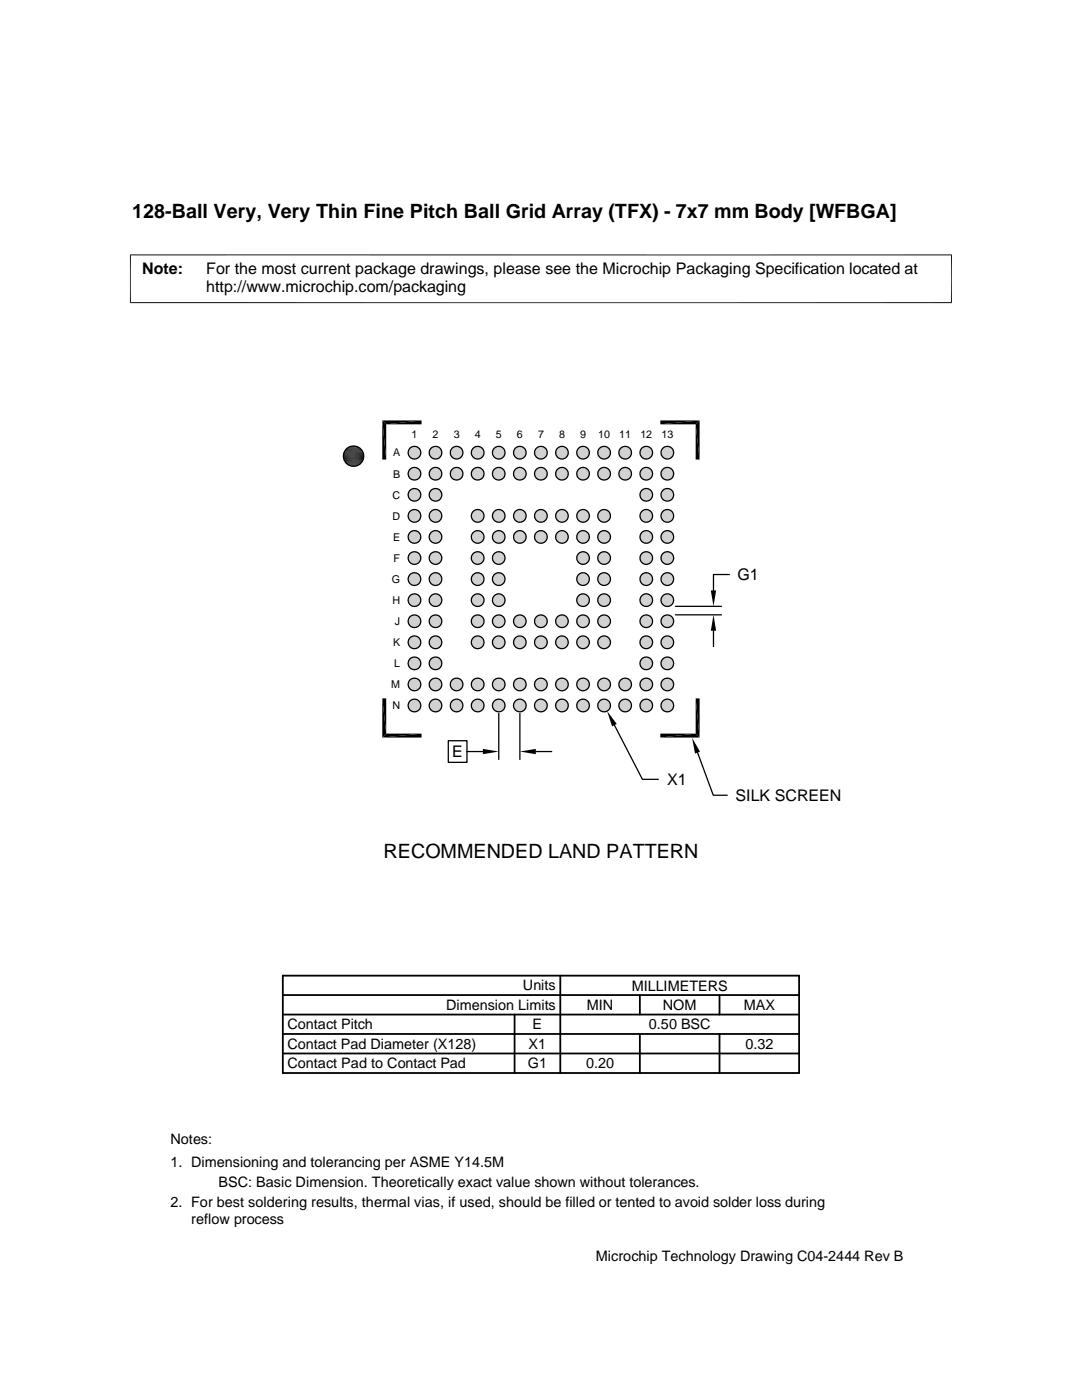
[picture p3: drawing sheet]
<svg xmlns="http://www.w3.org/2000/svg" width="216mm" height="279mm" viewBox="0 0 216 279" stroke-linecap="round" stroke-linejoin="round" font-family="sans-serif">
<defs><g id="words">
<g font-size="3.9">
<text x="26.4" y="43.5">128-Ball Very, Very Thin Fine Pitch Ball Grid Array (TFX) - 7x7 mm Body [WFBGA]</text>
<text x="76.5" y="171.1">RECOMMENDED LAND PATTERN</text>
</g>
<g font-size="3.2">
<text x="28.4" y="54.6">Note:</text>
<text x="41.1" y="54.6">For the most current package drawings, please see the Microchip Packaging Specification located at</text>
<text x="41.1" y="58.3">http://www.microchip.com/packaging</text>
<text x="147.2" y="115.8">G1</text>
<text x="90.2" y="151.1">E</text>
<text x="133.1" y="156.7">X1</text>
<text x="146.8" y="159.9">SILK SCREEN</text>
</g>
<g font-size="2.9">
<text x="104.3" y="197.7">Units</text>
<text x="126" y="197.7">MILLIMETERS</text>
<text x="89" y="201.6">Dimension Limits</text>
<text x="117.1" y="201.6">MIN</text>
<text x="132.3" y="201.6">NOM</text>
<text x="148.4" y="201.6">MAX</text>
<text x="57.3" y="209.3">Contact Pad Diameter (X128)</text>
<text x="57.3" y="205.4">Contact Pitch</text>
<text x="105.5" y="209.3">X1</text>
<text x="106.3" y="205.4">E</text>
<text x="129.5" y="205.4">0.50 BSC</text>
<text x="148.7" y="209.3">0.32</text>
<text x="57.3" y="213.2">Contact Pad to Contact Pad</text>
<text x="105.3" y="213.2">G1</text>
<text x="116.9" y="213.2">0.20</text>
<text x="34" y="228.3">Notes:</text>
<text x="34" y="232.9">1. Dimensioning and tolerancing per ASME Y14.5M</text>
<text x="43.6" y="236.9">BSC: Basic Dimension. Theoretically exact value shown without tolerances.</text>
<text x="34" y="241">2. For best soldering results, thermal vias, if used, should be filled or tented to avoid solder loss during</text>
<text x="38.1" y="244.3">reflow process</text>
<text x="118.9" y="251.6">Microchip Technology Drawing C04-2444 Rev B</text>
</g>
<g font-size="2.1">
<text x="82.1" y="87.4">1</text>
<text x="86.3" y="87.4">2</text>
<text x="90.5" y="87.4">3</text>
<text x="94.7" y="87.4">4</text>
<text x="98.9" y="87.4">5</text>
<text x="103.1" y="87.4">6</text>
<text x="107.4" y="87.4">7</text>
<text x="111.5" y="87.4">8</text>
<text x="115.8" y="87.4">9</text>
<text x="119.4" y="87.4">10</text>
<text x="123.6" y="87.4">11</text>
<text x="127.8" y="87.4">12</text>
<text x="132" y="87.4">13</text>
<text x="78.4" y="95.3">B</text>
<text x="78.4" y="91.1">A</text>
<text x="78.3" y="99.5">C</text>
<text x="78.3" y="103.7">D</text>
<text x="78.4" y="107.9">E</text>
<text x="78.5" y="112.1">F</text>
<text x="78.2" y="116.3">G</text>
<text x="78.3" y="120.5">H</text>
<text x="78.8" y="124.7">J</text>
<text x="78.4" y="128.9">K</text>
<text x="78.1" y="137.3">M</text>
<text x="78.7" y="133.1">L</text>
<text x="78.3" y="141.5">N</text>
</g>
</g></defs>
<g fill="#c0c0c0">
<path d="M82.5 89.1h.3z"/>
<path d="M86.7 89.1h.3z"/>
<path d="M90.9 89.1h.3z"/>
<path d="M95.1 89.1h.4z"/>
<path d="M99.3 89.1h.4z"/>
<path d="M103.5 89.1h.4z"/>
<path d="M107.8 89.1h.3z"/>
<path d="M112 89.1h.3z"/>
<path d="M116.2 89.1h.3z"/>
<path d="M120.4 89.1h.3z"/>
<path d="M124.6 89.1h.3z"/>
<path d="M128.8 89.1h.3z"/>
<path d="M133 89.1h.3z"/>
<path d="M132.9 89.1h.6z"/>
<path d="M133 89.1h.5z"/>
<path d="M128.7 89.1h.5z"/>
<path d="M128.8 89.1h.4z"/>
<path d="M124.5 89.1h.6z"/>
<path d="M124.6 89.1h.5z"/>
<path d="M120.3 89.1h.5z"/>
<path d="M120.4 89.1h.4z"/>
<path d="M116.1 89.1h.5z"/>
<path d="M116.2 89.1h.4z"/>
<path d="M111.9 89.1h.5z"/>
<path d="M112 89.1h.4z"/>
<path d="M107.7 89.1h.5z"/>
<path d="M107.8 89.1h.4z"/>
<path d="M103.4 89.1h.6z"/>
<path d="M103.5 89.1h.5z"/>
<path d="M99.3 89.1h.5z"/>
<path d="M95 89.1h.6z"/>
<path d="M95.1 89.1h.5z"/>
<path d="M90.8 89.1h.6z"/>
<path d="M90.9 89.1h.5z"/>
<path d="M86.6 89.1h.6z"/>
<path d="M86.7 89.1h.5z"/>
<path d="M82.4 89.1h.6z"/>
<path d="M82.5 89.1h.5z"/>
<path d="M132.7 89.2h.9z"/>
<path d="M132.9 89.1l.7 .1z"/>
<path d="M128.5 89.2h.8z"/>
<path d="M128.7 89.1l.6 .1z"/>
<path d="M124.3 89.2h.8z"/>
<path d="M124.5 89.1l.6 .1z"/>
<path d="M120.1 89.2h.8z"/>
<path d="M120.3 89.1l.6 .1z"/>
<path d="M115.9 89.2h.8z"/>
<path d="M116.1 89.1l.6 .1z"/>
<path d="M111.7 89.2h.8z"/>
<path d="M111.9 89.1l.6 .1z"/>
<path d="M107.5 89.2h.8z"/>
<path d="M107.7 89.1l.6 .1z"/>
<path d="M103.3 89.2h.8z"/>
<path d="M103.4 89.1l.7 .1z"/>
<path d="M99.1 89.2h.8z"/>
<path d="M99.3 89.1l.6 .1z"/>
<path d="M94.9 89.2h.8z"/>
<path d="M95 89.1l.7 .1z"/>
<path d="M90.7 89.2h.8z"/>
<path d="M90.8 89.1l.7 .1z"/>
<path d="M86.5 89.2h.8z"/>
<path d="M86.6 89.1l.7 .1z"/>
<path d="M82.3 89.2h.8z"/>
<path d="M82.4 89.1l.7 .1z"/>
<path d="M132.7 89.2h1z"/>
<path d="M128.4 89.2h1.1z"/>
<path d="M128.5 89.2h1z"/>
<path d="M124.2 89.2h1.1z"/>
<path d="M124.3 89.2h1z"/>
<path d="M120 89.2h1.1z"/>
<path d="M120.1 89.2h1z"/>
<path d="M115.8 89.2h1.1z"/>
<path d="M115.9 89.2h1z"/>
<path d="M111.6 89.2h1z"/>
<path d="M111.7 89.2h.9z"/>
<path d="M107.4 89.2h1.1z"/>
<path d="M107.5 89.2h1z"/>
<path d="M103.2 89.2h1z"/>
<path d="M103.3 89.2h.9z"/>
<path d="M99 89.2h1z"/>
<path d="M99.1 89.2h.9z"/>
<path d="M94.8 89.2h1z"/>
<path d="M94.9 89.2h.9z"/>
<path d="M90.6 89.2h1z"/>
<path d="M90.7 89.2h.9z"/>
<path d="M86.4 89.2h1z"/>
<path d="M86.5 89.2h.9z"/>
<path d="M82.2 89.2h1z"/>
<path d="M82.3 89.2h.9z"/>
<path d="M132.5 89.2h1.3z"/>
<path d="M132.7 89.2h1.1z"/>
<path d="M128.3 89.2h1.3z"/>
<path d="M128.4 89.2h1.2z"/>
<path d="M124.1 89.2h1.3z"/>
<path d="M124.2 89.2h1.2z"/>
<path d="M119.9 89.2h1.3z"/>
<path d="M120 89.2h1.2z"/>
<path d="M115.7 89.2h1.3z"/>
<path d="M115.8 89.2h1.2z"/>
<path d="M111.5 89.2h1.3z"/>
<path d="M111.6 89.2h1.2z"/>
<path d="M107.3 89.2h1.2z"/>
<path d="M103.1 89.2h1.3z"/>
<path d="M103.2 89.2h1.2z"/>
<path d="M98.9 89.2h1.2z"/>
<path d="M99 89.2h1.1z"/>
<path d="M94.7 89.2h1.2z"/>
<path d="M94.8 89.2h1.1z"/>
<path d="M90.5 89.2h1.2z"/>
<path d="M90.6 89.2h1.1z"/>
<path d="M86.3 89.2h1.2z"/>
<path d="M86.4 89.2h1.1z"/>
<path d="M82.1 89.2h1.2z"/>
<path d="M82.2 89.2h1.1z"/>
<path d="M132.4 89.3h1.5z"/>
<path d="M132.5 89.2l1.4 .1z"/>
<path d="M128.2 89.3h1.5z"/>
<path d="M128.3 89.2l1.4 .1z"/>
<path d="M124.1 89.2l1.4 .1h-1.5z"/>
<path d="M124.1 89.2l1.4 .1z"/>
<path d="M119.9 89.2l1.4 .1h-1.5z"/>
<path d="M119.9 89.2l1.4 .1z"/>
<path d="M115.6 89.3h1.5z"/>
<path d="M115.7 89.2l1.4 .1z"/>
<path d="M111.5 89.2l1.4 .1h-1.5z"/>
<path d="M111.5 89.2l1.4 .1z"/>
<path d="M107.3 89.2l1.4 .1h-1.5z"/>
<path d="M107.3 89.2l1.4 .1z"/>
<path d="M103 89.3h1.5z"/>
<path d="M103.1 89.2l1.4 .1z"/>
<path d="M98.9 89.2l1.3 .1h-1.4z"/>
<path d="M98.9 89.2l1.3 .1z"/>
<path d="M94.7 89.2l1.4 .1h-1.5z"/>
<path d="M94.7 89.2l1.4 .1z"/>
<path d="M90.4 89.3h1.4z"/>
<path d="M90.5 89.2l1.3 .1z"/>
<path d="M86.3 89.2l1.3 .1h-1.4z"/>
<path d="M86.3 89.2l1.3 .1z"/>
<path d="M82.1 89.2l1.3 .1h-1.4z"/>
<path d="M82.1 89.2l1.3 .1z"/>
<path d="M132.3 89.4h1.7z"/>
<path d="M132.4 89.3l1.6 .1z"/>
<path d="M128.1 89.4h1.7z"/>
<path d="M128.2 89.3l1.6 .1z"/>
<path d="M123.9 89.4h1.7z"/>
<path d="M124 89.3l1.6 .1z"/>
<path d="M119.7 89.4h1.7z"/>
<path d="M119.8 89.3l1.6 .1z"/>
<path d="M115.5 89.4h1.7z"/>
<path d="M115.6 89.3l1.6 .1z"/>
<path d="M111.3 89.4h1.6z"/>
<path d="M111.4 89.3l1.5 .1z"/>
<path d="M107.1 89.4h1.7z"/>
<path d="M107.2 89.3l1.6 .1z"/>
<path d="M102.9 89.4h1.6z"/>
<path d="M103 89.3l1.5 .1z"/>
<path d="M98.7 89.4h1.6z"/>
<path d="M98.8 89.3l1.5 .1z"/>
<path d="M94.5 89.4h1.6z"/>
<path d="M94.6 89.3l1.5 .1z"/>
<path d="M90.3 89.4h1.6z"/>
<path d="M90.4 89.3l1.5 .1z"/>
<path d="M86.1 89.4h1.6z"/>
<path d="M86.2 89.3l1.5 .1z"/>
<path d="M81.9 89.4h1.6z"/>
<path d="M82 89.3l1.5 .1z"/>
<path d="M132.2 89.5h1.9z"/>
<path d="M132.3 89.4l1.8 .1z"/>
<path d="M128.1 89.4l1.8 .1h-1.8z"/>
<path d="M128.1 89.4l1.8 .1z"/>
<path d="M123.9 89.4l1.8 .1h-1.9z"/>
<path d="M123.9 89.4l1.8 .1z"/>
<path d="M119.7 89.4l1.8 .1h-1.9z"/>
<path d="M119.7 89.4l1.8 .1z"/>
<path d="M115.5 89.4l1.7 .1h-1.8z"/>
<path d="M115.5 89.4l1.7 .1z"/>
<path d="M111.3 89.4l1.8 .1h-1.9z"/>
<path d="M111.3 89.4l1.8 .1z"/>
<path d="M107.1 89.4l1.7 .1h-1.8z"/>
<path d="M107.1 89.4l1.7 .1z"/>
<path d="M102.9 89.4l1.7 .1h-1.8z"/>
<path d="M102.9 89.4l1.7 .1z"/>
<path d="M98.7 89.4l1.7 .1h-1.8z"/>
<path d="M98.7 89.4l1.7 .1z"/>
<path d="M94.5 89.4l1.7 .1h-1.8z"/>
<path d="M94.5 89.4l1.7 .1z"/>
<path d="M90.3 89.4l1.7 .1h-1.8z"/>
<path d="M90.3 89.4l1.7 .1z"/>
<path d="M86.1 89.4l1.7 .1h-1.8z"/>
<path d="M86.1 89.4l1.7 .1z"/>
<path d="M81.9 89.4l1.7 .1h-1.8z"/>
<path d="M81.9 89.4l1.7 .1z"/>
<path d="M132.2 89.5l1.9 .1h-1.9z"/>
<path d="M132.2 89.5l1.9 .1z"/>
<path d="M128 89.6h1.9z"/>
<path d="M128.1 89.5l1.8 .1z"/>
<path d="M123.8 89.5l1.9 .1h-1.9z"/>
<path d="M123.8 89.5l1.9 .1z"/>
<path d="M119.6 89.5l1.9 .1h-2z"/>
<path d="M119.6 89.5l1.9 .1z"/>
<path d="M115.3 89.6h2z"/>
<path d="M115.4 89.5l1.9 .1z"/>
<path d="M111.2 89.5l1.9 .1h-2z"/>
<path d="M111.2 89.5l1.9 .1z"/>
<path d="M107 89.5l1.9 .1h-2z"/>
<path d="M107 89.5l1.9 .1z"/>
<path d="M102.8 89.5l1.9 .1h-2z"/>
<path d="M102.8 89.5l1.9 .1z"/>
<path d="M98.6 89.5l1.9 .1h-2z"/>
<path d="M98.6 89.5l1.9 .1z"/>
<path d="M94.4 89.5l1.9 .1h-2z"/>
<path d="M94.4 89.5l1.9 .1z"/>
<path d="M90.2 89.5l1.9 .1h-2z"/>
<path d="M90.2 89.5l1.9 .1z"/>
<path d="M86 89.5l1.9 .1h-2z"/>
<path d="M86 89.5l1.9 .1z"/>
<path d="M81.8 89.5l1.9 .1h-2z"/>
<path d="M81.8 89.5l1.9 .1z"/>
</g>
<g fill="none" stroke="#c0c0c0" stroke-width=".2">
<path d="M81.4 90.2h2.5M81.4 90.3h2.6M81.4 90.4h2.6M81.4 90.5h2.5M81.5 90h2.4M81.5 90.6h2.4M81.5 89.9h2.4M81.5 90.8h2.4M81.5 90.9h2.4M81.5 89.8h2.4M81.6 89.7h2.2M81.6 91h2.2"/>
<path d="M81.6 91.1h2.2M81.6 89.6h2.2M85.6 90.3h2.6M85.6 90.4h2.6M85.6 90.5h2.6M85.6 90.2h2.6M85.7 90h2.4M85.7 90.6h2.4M85.7 89.9h2.4M85.7 90.8h2.4M85.7 89.8h2.4M85.7 90.9h2.4"/>
<path d="M85.8 91h2.2M85.8 89.7h2.2M85.9 89.6h2.1M85.9 91.1h2.1M89.9 90.2h2.5M89.9 90.3h2.5M89.9 90.4h2.5M89.9 90.5h2.5M89.9 90.6h2.5M89.9 90h2.5M89.9 89.9h2.4M89.9 90.8h2.4"/>
<path d="M89.9 89.8h2.4M89.9 90.9h2.4M90 91h2.2M90 89.7h2.2M90.1 89.6h2.1M90.1 91.1h2.1M94.1 90.2h2.5M94.1 90.3h2.5M94.1 90.4h2.5M94.1 90.5h2.5M94.1 90h2.5M94.1 90.6h2.5"/>
<path d="M94.1 90.8h2.4M94.1 89.9h2.4M94.1 89.8h2.4M94.1 90.9h2.4M94.2 89.7h2.2M94.2 91h2.2M94.3 89.6h2.1M94.3 91.1h2.1M98.3 90.2h2.5M98.3 90.3h2.5M98.3 90.4h2.5M98.3 90.5h2.5"/>
<path d="M98.3 90h2.5M98.3 90.6h2.5M98.3 90.8h2.4M98.3 89.9h2.4M98.4 89.8h2.3M98.4 90.9h2.3M98.4 89.7h2.2M98.4 91h2.2M98.5 91.1h2.1M98.5 89.6h2.1M102.5 90.3h2.5M102.5 90.4h2.5"/>
<path d="M102.5 90.5h2.5M102.5 90.2h2.5M102.5 90h2.5M102.5 90.6h2.5M102.5 89.9h2.4M102.5 90.8h2.4M102.6 90.9h2.3M102.6 89.8h2.3M102.6 89.7h2.2M102.6 91h2.2M102.7 91.1h2.1M102.7 89.6h2.1"/>
<path d="M106.7 90.2h2.5M106.7 90.3h2.5M106.7 90.4h2.5M106.7 90.5h2.5M106.7 90.6h2.5M106.7 90h2.5M106.7 89.9h2.4M106.7 90.8h2.4M106.8 89.8h2.3M106.8 90.9h2.3M106.8 91h2.3M106.8 89.7h2.3"/>
<path d="M106.9 89.6h2.1M106.9 91.1h2.1M110.9 90.2h2.5M110.9 90.3h2.5M110.9 90.4h2.5M110.9 90.5h2.5M110.9 90h2.5M110.9 90.6h2.5M110.9 89.9h2.4M110.9 90.8h2.4M111 89.8h2.3M111 90.9h2.3"/>
<path d="M111 91h2.2M111 89.7h2.2M111.1 89.6h2.1M111.1 91.1h2.1M115.1 90.2h2.5M115.1 90.3h2.5M115.1 90.4h2.5M115.1 90.5h2.5M115.1 90h2.5M115.1 90.6h2.5M115.1 89.9h2.4M115.1 90.8h2.4"/>
<path d="M115.2 89.8h2.3M115.2 90.9h2.3M115.2 89.7h2.3M115.2 91h2.3M115.3 91.1h2.1M115.3 89.6h2.1M119.3 90.2h2.5M119.3 90.3h2.5M119.3 90.4h2.5M119.3 90.5h2.5M119.3 90h2.5M119.3 90.6h2.5"/>
<path d="M119.3 89.9h2.5M119.3 90.8h2.5M119.4 90.9h2.3M119.4 89.8h2.3M119.4 89.7h2.3M119.4 91h2.3M119.5 91.1h2.1M119.5 89.6h2.1M123.5 90.2h2.5M123.5 90.3h2.5M123.5 90.4h2.5M123.5 90.5h2.5"/>
<path d="M123.5 90h2.5M123.5 90.6h2.5M123.5 89.9h2.5M123.5 90.8h2.5M123.6 89.8h2.3M123.6 90.9h2.3M123.6 91h2.3M123.6 89.7h2.3M123.7 89.6h2.1M123.7 91.1h2.1M127.7 90.3h2.5M127.7 90.4h2.5"/>
<path d="M127.7 90.5h2.5M127.7 90.2h2.5M127.7 90h2.5M127.7 90.6h2.5M127.7 89.9h2.5M127.7 90.8h2.5M127.8 89.8h2.3M127.8 90.9h2.3M127.8 91h2.3M127.8 89.7h2.3M127.9 89.6h2.1M127.9 91.1h2.1"/>
<path d="M131.9 90.2h2.5M131.9 90.3h2.5M131.9 90.4h2.5M131.9 90.5h2.5M131.9 90.6h2.5M131.9 90h2.5M132 89.9h2.4M132 90.8h2.4M132 89.8h2.3M132 90.9h2.3M132 89.7h2.3M132 91h2.3"/>
<path d="M132.1 91.1h2.1M132.1 89.6h2.1"/>
</g>
<g fill="#c0c0c0">
<path d="M132.2 91.1l1.9 .1z"/>
<path d="M132.2 91.1h1.9z"/>
<path d="M128 91.1l1.9 .1z"/>
<path d="M128 91.1h1.9z"/>
<path d="M123.8 91.1l1.9 .1z"/>
<path d="M123.8 91.1h1.9z"/>
<path d="M119.5 91.1l2 .1z"/>
<path d="M119.5 91.1h2z"/>
<path d="M115.3 91.1l1.9 .1z"/>
<path d="M115.3 91.1h2z"/>
<path d="M111.1 91.1l2 .1z"/>
<path d="M111.1 91.1h2z"/>
<path d="M106.9 91.1l1.9 .1z"/>
<path d="M106.9 91.1h2z"/>
<path d="M102.7 91.1l1.9 .1z"/>
<path d="M102.7 91.1h2z"/>
<path d="M98.5 91.1l1.9 .1z"/>
<path d="M98.5 91.1h2z"/>
<path d="M94.3 91.1l1.9 .1z"/>
<path d="M94.3 91.1h2z"/>
<path d="M90.1 91.1l1.9 .1z"/>
<path d="M90.1 91.1h2z"/>
<path d="M85.9 91.1l1.9 .1z"/>
<path d="M85.9 91.1h2z"/>
<path d="M81.7 91.1l1.9 .1z"/>
<path d="M81.7 91.1h2z"/>
<path d="M132.2 91.2l1.8 .1z"/>
<path d="M132.2 91.2h1.9z"/>
<path d="M128.1 91.2l1.7 .1z"/>
<path d="M128.1 91.2h1.8z"/>
<path d="M123.8 91.2l1.8 .1z"/>
<path d="M123.8 91.2h1.9z"/>
<path d="M119.6 91.2l1.8 .1z"/>
<path d="M119.6 91.2h1.9z"/>
<path d="M115.4 91.2l1.8 .1z"/>
<path d="M115.4 91.2h1.8z"/>
<path d="M111.2 91.2l1.7 .1z"/>
<path d="M111.2 91.2h1.9z"/>
<path d="M107 91.2l1.8 .1z"/>
<path d="M107 91.2h1.8z"/>
<path d="M102.8 91.2l1.7 .1z"/>
<path d="M102.8 91.2h1.8z"/>
<path d="M98.6 91.2l1.7 .1z"/>
<path d="M98.6 91.2h1.8z"/>
<path d="M94.4 91.2l1.7 .1z"/>
<path d="M94.4 91.2h1.8z"/>
<path d="M90.2 91.2l1.7 .1z"/>
<path d="M90.2 91.2h1.8z"/>
<path d="M86 91.2l1.7 .1z"/>
<path d="M86 91.2h1.8z"/>
<path d="M81.8 91.2l1.7 .1z"/>
<path d="M81.8 91.2h1.8z"/>
<path d="M132.3 91.3l1.6 .1z"/>
<path d="M132.3 91.3h1.7z"/>
<path d="M128.1 91.3l1.6 .1z"/>
<path d="M128.1 91.3h1.7z"/>
<path d="M123.9 91.3l1.6 .1z"/>
<path d="M123.9 91.3h1.7z"/>
<path d="M119.7 91.3l1.6 .1z"/>
<path d="M119.7 91.3h1.7z"/>
<path d="M115.5 91.3l1.6 .1z"/>
<path d="M115.5 91.3h1.7z"/>
<path d="M111.3 91.3l1.6 .1z"/>
<path d="M111.3 91.3h1.6z"/>
<path d="M107.1 91.3l1.6 .1z"/>
<path d="M107.1 91.3h1.7z"/>
<path d="M102.9 91.3l1.6 .1z"/>
<path d="M102.9 91.3h1.6z"/>
<path d="M98.7 91.3l1.5 .1z"/>
<path d="M98.7 91.3h1.6z"/>
<path d="M94.5 91.3l1.6 .1z"/>
<path d="M94.5 91.3h1.6z"/>
<path d="M90.3 91.3l1.5 .1z"/>
<path d="M90.3 91.3h1.6z"/>
<path d="M86.1 91.3l1.5 .1z"/>
<path d="M86.1 91.3h1.6z"/>
<path d="M81.9 91.3l1.5 .1z"/>
<path d="M81.9 91.3h1.6z"/>
<path d="M132.4 91.4h1.4z"/>
<path d="M132.4 91.4h1.5z"/>
<path d="M128.2 91.4h1.4z"/>
<path d="M128.2 91.4h1.5z"/>
<path d="M124 91.4h1.4z"/>
<path d="M124 91.4h1.5z"/>
<path d="M119.8 91.4h1.4z"/>
<path d="M119.8 91.4h1.5z"/>
<path d="M115.6 91.4h1.4z"/>
<path d="M115.6 91.4h1.5z"/>
<path d="M111.4 91.4h1.4z"/>
<path d="M111.4 91.4h1.5z"/>
<path d="M107.2 91.4h1.3z"/>
<path d="M107.2 91.4h1.5z"/>
<path d="M103 91.4h1.4z"/>
<path d="M103 91.4h1.5z"/>
<path d="M98.8 91.4h1.3z"/>
<path d="M98.8 91.4h1.4z"/>
<path d="M94.6 91.4h1.3z"/>
<path d="M94.6 91.4h1.5z"/>
<path d="M90.4 91.4h1.3z"/>
<path d="M90.4 91.4h1.4z"/>
<path d="M86.2 91.4h1.3z"/>
<path d="M86.2 91.4h1.4z"/>
<path d="M82 91.4h1.3z"/>
<path d="M82 91.4h1.4z"/>
<path d="M132.5 91.4l1.2 .1z"/>
<path d="M132.5 91.4h1.3z"/>
<path d="M128.3 91.4l1.2 .1z"/>
<path d="M128.3 91.4h1.3z"/>
<path d="M124.1 91.4l1.2 .1z"/>
<path d="M124.1 91.4h1.3z"/>
<path d="M119.9 91.4l1.2 .1z"/>
<path d="M119.9 91.4h1.3z"/>
<path d="M115.7 91.4l1.2 .1z"/>
<path d="M115.7 91.4h1.3z"/>
<path d="M111.5 91.4l1.1 .1z"/>
<path d="M111.5 91.4h1.3z"/>
<path d="M107.3 91.4l1.2 .1z"/>
<path d="M107.3 91.4h1.2z"/>
<path d="M103.1 91.4l1.1 .1z"/>
<path d="M103.1 91.4h1.3z"/>
<path d="M98.9 91.4l1.1 .1z"/>
<path d="M98.9 91.4h1.2z"/>
<path d="M94.7 91.4l1.1 .1z"/>
<path d="M94.7 91.4h1.2z"/>
<path d="M90.5 91.4l1.1 .1z"/>
<path d="M90.5 91.4h1.2z"/>
<path d="M86.3 91.4l1.1 .1z"/>
<path d="M86.3 91.4h1.2z"/>
<path d="M82.1 91.4l1.1 .1z"/>
<path d="M82.1 91.4h1.2z"/>
<path d="M132.7 91.5h.9z"/>
<path d="M132.7 91.5h1z"/>
<path d="M128.4 91.5h.9z"/>
<path d="M128.4 91.5h1.1z"/>
<path d="M124.2 91.5h.9z"/>
<path d="M124.2 91.5h1.1z"/>
<path d="M120 91.5h.9z"/>
<path d="M120 91.5h1.1z"/>
<path d="M115.8 91.5h.9z"/>
<path d="M115.8 91.5h1.1z"/>
<path d="M111.6 91.5h.9z"/>
<path d="M111.6 91.5h1z"/>
<path d="M107.4 91.5h.9z"/>
<path d="M107.4 91.5h1.1z"/>
<path d="M103.2 91.5h.9z"/>
<path d="M103.2 91.5h1z"/>
<path d="M99 91.5h.9z"/>
<path d="M99 91.5h1z"/>
<path d="M94.8 91.5h.9z"/>
<path d="M94.8 91.5h1z"/>
<path d="M90.6 91.5h.9z"/>
<path d="M90.6 91.5h1z"/>
<path d="M86.4 91.5h.9z"/>
<path d="M86.4 91.5h1z"/>
<path d="M82.2 91.5h.9z"/>
<path d="M82.2 91.5h1z"/>
<path d="M132.7 91.5l.8 .1z"/>
<path d="M128.5 91.5l.7 .1z"/>
<path d="M128.5 91.5h.8z"/>
<path d="M124.3 91.5l.8 .1z"/>
<path d="M124.3 91.5h.8z"/>
<path d="M120.1 91.5l.7 .1z"/>
<path d="M120.1 91.5h.8z"/>
<path d="M115.9 91.5l.7 .1z"/>
<path d="M115.9 91.5h.8z"/>
<path d="M111.7 91.5l.7 .1z"/>
<path d="M111.7 91.5h.8z"/>
<path d="M107.5 91.5l.7 .1z"/>
<path d="M107.5 91.5h.8z"/>
<path d="M103.3 91.5l.7 .1z"/>
<path d="M103.3 91.5h.8z"/>
<path d="M99.1 91.5l.7 .1z"/>
<path d="M99.1 91.5h.8z"/>
<path d="M94.9 91.5l.7 .1z"/>
<path d="M94.9 91.5h.8z"/>
<path d="M90.7 91.5l.7 .1z"/>
<path d="M90.7 91.5h.8z"/>
<path d="M86.5 91.5l.7 .1z"/>
<path d="M86.5 91.5h.8z"/>
<path d="M82.3 91.5l.7 .1z"/>
<path d="M82.3 91.5h.8z"/>
<path d="M82.5 91.6h.3z"/>
<path d="M86.7 91.6h.3z"/>
<path d="M90.9 91.6h.3z"/>
<path d="M95.1 91.6h.4z"/>
<path d="M99.3 91.6h.4z"/>
<path d="M103.5 91.6h.4z"/>
<path d="M107.8 91.6h.3z"/>
<path d="M112 91.6h.3z"/>
<path d="M116.2 91.6h.3z"/>
<path d="M120.4 91.6h.3z"/>
<path d="M124.6 91.6h.3z"/>
<path d="M128.8 91.6h.3z"/>
<path d="M133 91.6h.3z"/>
<path d="M132.9 91.6h.4z"/>
<path d="M132.9 91.6h.6z"/>
<path d="M128.7 91.6h.4z"/>
<path d="M128.7 91.6h.5z"/>
<path d="M124.5 91.6h.4z"/>
<path d="M124.5 91.6h.6z"/>
<path d="M120.3 91.6h.4z"/>
<path d="M120.3 91.6h.5z"/>
<path d="M116.1 91.6h.4z"/>
<path d="M116.1 91.6h.5z"/>
<path d="M111.9 91.6h.4z"/>
<path d="M111.9 91.6h.5z"/>
<path d="M107.7 91.6h.4z"/>
<path d="M107.7 91.6h.5z"/>
<path d="M103.4 91.6h.5z"/>
<path d="M103.4 91.6h.6z"/>
<path d="M99.3 91.6h.5z"/>
<path d="M95 91.6h.5z"/>
<path d="M95 91.6h.6z"/>
<path d="M90.8 91.6h.4z"/>
<path d="M90.8 91.6h.6z"/>
<path d="M86.6 91.6h.4z"/>
<path d="M86.6 91.6h.6z"/>
<path d="M82.4 91.6h.4z"/>
<path d="M82.4 91.6h.6z"/>
<path d="M82.5 93.3h.3z"/>
<path d="M86.7 93.3h.3z"/>
<path d="M90.9 93.3h.3z"/>
<path d="M95.1 93.3h.4z"/>
<path d="M99.3 93.3h.4z"/>
<path d="M103.5 93.3h.4z"/>
<path d="M107.8 93.3h.3z"/>
<path d="M112 93.3h.3z"/>
<path d="M116.2 93.3h.3z"/>
<path d="M120.4 93.3h.3z"/>
<path d="M124.6 93.3h.3z"/>
<path d="M128.8 93.3h.3z"/>
<path d="M133 93.3h.3z"/>
<path d="M132.9 93.3h.6z"/>
<path d="M133 93.3h.5z"/>
<path d="M128.7 93.3h.5z"/>
<path d="M128.8 93.3h.4z"/>
<path d="M124.5 93.3h.6z"/>
<path d="M124.6 93.3h.5z"/>
<path d="M120.3 93.3h.5z"/>
<path d="M120.4 93.3h.4z"/>
<path d="M116.1 93.3h.5z"/>
<path d="M116.2 93.3h.4z"/>
<path d="M111.9 93.3h.5z"/>
<path d="M112 93.3h.4z"/>
<path d="M107.7 93.3h.5z"/>
<path d="M107.8 93.3h.4z"/>
<path d="M103.4 93.3h.6z"/>
<path d="M103.5 93.3h.5z"/>
<path d="M99.3 93.3h.5z"/>
<path d="M95 93.3h.6z"/>
<path d="M95.1 93.3h.5z"/>
<path d="M90.8 93.3h.6z"/>
<path d="M90.9 93.3h.5z"/>
<path d="M86.6 93.3h.6z"/>
<path d="M86.7 93.3h.5z"/>
<path d="M82.4 93.3h.6z"/>
<path d="M82.5 93.3h.5z"/>
<path d="M132.7 93.3h.9z"/>
<path d="M132.9 93.3h.7z"/>
<path d="M128.5 93.3h.8z"/>
<path d="M128.7 93.3h.6z"/>
<path d="M124.3 93.3h.8z"/>
<path d="M120.1 93.3h.8z"/>
<path d="M120.3 93.3h.6z"/>
<path d="M115.9 93.3h.8z"/>
<path d="M116.1 93.3h.6z"/>
<path d="M111.7 93.3h.8z"/>
<path d="M111.9 93.3h.6z"/>
<path d="M107.5 93.3h.8z"/>
<path d="M107.7 93.3h.6z"/>
<path d="M103.3 93.3h.8z"/>
<path d="M103.4 93.3h.7z"/>
<path d="M99.1 93.3h.8z"/>
<path d="M99.3 93.3h.6z"/>
<path d="M94.9 93.3h.8z"/>
<path d="M95 93.3h.7z"/>
<path d="M90.7 93.3h.8z"/>
<path d="M90.8 93.3h.7z"/>
<path d="M86.5 93.3h.8z"/>
<path d="M86.6 93.3h.7z"/>
<path d="M82.3 93.3h.8z"/>
<path d="M82.4 93.3h.7z"/>
<path d="M132.7 93.4h1z"/>
<path d="M132.7 93.3l1 .1z"/>
<path d="M128.4 93.4h1.1z"/>
<path d="M128.5 93.3l1 .1z"/>
<path d="M124.2 93.4h1.1z"/>
<path d="M124.3 93.3l1 .1z"/>
<path d="M120 93.4h1.1z"/>
<path d="M120.1 93.3l1 .1z"/>
<path d="M115.8 93.4h1.1z"/>
<path d="M115.9 93.3l1 .1z"/>
<path d="M111.6 93.4h1z"/>
<path d="M111.7 93.3l.9 .1z"/>
<path d="M107.4 93.4h1.1z"/>
<path d="M107.5 93.3l1 .1z"/>
<path d="M103.2 93.4h1z"/>
<path d="M103.3 93.3l.9 .1z"/>
<path d="M99 93.4h1z"/>
<path d="M99.1 93.3l.9 .1z"/>
<path d="M94.8 93.4h1z"/>
<path d="M94.9 93.3l.9 .1z"/>
<path d="M90.6 93.4h1z"/>
<path d="M90.7 93.3l.9 .1z"/>
<path d="M86.4 93.4h1z"/>
<path d="M86.5 93.3l.9 .1z"/>
<path d="M82.2 93.4h1z"/>
<path d="M82.3 93.3l.9 .1z"/>
<path d="M132.5 93.5h1.3z"/>
<path d="M132.7 93.4l1.1 .1z"/>
<path d="M128.3 93.5h1.3z"/>
<path d="M128.4 93.4l1.2 .1z"/>
<path d="M124.1 93.5h1.3z"/>
<path d="M124.2 93.4l1.2 .1z"/>
<path d="M119.9 93.5h1.3z"/>
<path d="M120 93.4l1.2 .1z"/>
<path d="M115.7 93.5h1.3z"/>
<path d="M115.8 93.4l1.2 .1z"/>
<path d="M111.5 93.5h1.3z"/>
<path d="M111.6 93.4l1.2 .1z"/>
<path d="M107.3 93.5h1.2z"/>
<path d="M107.4 93.4l1.1 .1z"/>
<path d="M103.1 93.5h1.3z"/>
<path d="M103.2 93.4l1.2 .1z"/>
<path d="M98.9 93.5h1.2z"/>
<path d="M99 93.4l1.1 .1z"/>
<path d="M94.7 93.5h1.2z"/>
<path d="M94.8 93.4l1.1 .1z"/>
<path d="M90.5 93.5h1.2z"/>
<path d="M90.6 93.4l1.1 .1z"/>
<path d="M86.3 93.5h1.2z"/>
<path d="M86.4 93.4l1.1 .1z"/>
<path d="M82.1 93.5h1.2z"/>
<path d="M82.2 93.4l1.1 .1z"/>
<path d="M132.4 93.5h1.5z"/>
<path d="M132.5 93.5h1.4z"/>
<path d="M128.2 93.5h1.5z"/>
<path d="M128.3 93.5h1.4z"/>
<path d="M124 93.5h1.5z"/>
<path d="M124.1 93.5h1.4z"/>
<path d="M119.8 93.5h1.5z"/>
<path d="M119.9 93.5h1.4z"/>
<path d="M115.6 93.5h1.5z"/>
<path d="M115.7 93.5h1.4z"/>
<path d="M111.4 93.5h1.5z"/>
<path d="M111.5 93.5h1.4z"/>
<path d="M107.2 93.5h1.5z"/>
<path d="M107.3 93.5h1.4z"/>
<path d="M103 93.5h1.5z"/>
<path d="M103.1 93.5h1.4z"/>
<path d="M98.8 93.5h1.4z"/>
<path d="M98.9 93.5h1.3z"/>
<path d="M94.6 93.5h1.5z"/>
<path d="M94.7 93.5h1.4z"/>
<path d="M90.4 93.5h1.4z"/>
<path d="M90.5 93.5h1.3z"/>
<path d="M86.2 93.5h1.4z"/>
<path d="M86.3 93.5h1.3z"/>
<path d="M82 93.5h1.4z"/>
<path d="M82.1 93.5h1.3z"/>
<path d="M132.3 93.6h1.7z"/>
<path d="M132.4 93.5l1.6 .1z"/>
<path d="M128.1 93.6h1.7z"/>
<path d="M128.2 93.5l1.6 .1z"/>
<path d="M123.9 93.6h1.7z"/>
<path d="M124 93.5l1.6 .1z"/>
<path d="M119.7 93.6h1.7z"/>
<path d="M119.8 93.5l1.6 .1z"/>
<path d="M115.5 93.6h1.7z"/>
<path d="M115.6 93.5l1.6 .1z"/>
<path d="M111.3 93.6h1.6z"/>
<path d="M111.4 93.5l1.5 .1z"/>
<path d="M107.1 93.6h1.7z"/>
<path d="M107.2 93.5l1.6 .1z"/>
<path d="M102.9 93.6h1.6z"/>
<path d="M103 93.5l1.5 .1z"/>
<path d="M98.7 93.6h1.6z"/>
<path d="M98.8 93.5l1.5 .1z"/>
<path d="M94.5 93.6h1.6z"/>
<path d="M94.6 93.5l1.5 .1z"/>
<path d="M90.3 93.6h1.6z"/>
<path d="M90.4 93.5l1.5 .1z"/>
<path d="M86.1 93.6h1.6z"/>
<path d="M86.2 93.5l1.5 .1z"/>
<path d="M81.9 93.6h1.6z"/>
<path d="M82 93.5l1.5 .1z"/>
<path d="M132.3 93.6l1.8 .1h-1.9z"/>
<path d="M132.3 93.6l1.8 .1z"/>
<path d="M128.1 93.6l1.8 .1h-1.8z"/>
<path d="M128.1 93.6l1.8 .1z"/>
<path d="M123.9 93.6l1.8 .1h-1.9z"/>
<path d="M123.9 93.6l1.8 .1z"/>
<path d="M119.7 93.6l1.8 .1h-1.9z"/>
<path d="M119.7 93.6l1.8 .1z"/>
<path d="M115.5 93.6l1.7 .1h-1.8z"/>
<path d="M115.5 93.6l1.7 .1z"/>
<path d="M111.3 93.6l1.8 .1h-1.9z"/>
<path d="M111.3 93.6l1.8 .1z"/>
<path d="M107.1 93.6l1.7 .1h-1.8z"/>
<path d="M107.1 93.6l1.7 .1z"/>
<path d="M102.9 93.6l1.7 .1h-1.8z"/>
<path d="M102.9 93.6l1.7 .1z"/>
<path d="M98.7 93.6l1.7 .1h-1.8z"/>
<path d="M98.7 93.6l1.7 .1z"/>
<path d="M94.5 93.6l1.7 .1h-1.8z"/>
<path d="M94.5 93.6l1.7 .1z"/>
<path d="M90.3 93.6l1.7 .1h-1.8z"/>
<path d="M90.3 93.6l1.7 .1z"/>
<path d="M86.1 93.6l1.7 .1h-1.8z"/>
<path d="M86.1 93.6l1.7 .1z"/>
<path d="M81.9 93.6l1.7 .1h-1.8z"/>
<path d="M81.9 93.6l1.7 .1z"/>
<path d="M132.2 93.7l1.9 .1h-1.9z"/>
<path d="M132.2 93.7l1.9 .1z"/>
<path d="M128 93.8h1.9z"/>
<path d="M128.1 93.7l1.8 .1z"/>
<path d="M123.8 93.7l1.9 .1h-1.9z"/>
<path d="M123.8 93.7l1.9 .1z"/>
<path d="M119.6 93.7l1.9 .1h-2z"/>
<path d="M119.6 93.7l1.9 .1z"/>
<path d="M115.3 93.8h2z"/>
<path d="M115.4 93.7l1.9 .1z"/>
<path d="M111.2 93.7l1.9 .1h-2z"/>
<path d="M111.2 93.7l1.9 .1z"/>
<path d="M107 93.7l1.9 .1h-2z"/>
<path d="M107 93.7l1.9 .1z"/>
<path d="M102.8 93.7l1.9 .1h-2z"/>
<path d="M102.8 93.7l1.9 .1z"/>
<path d="M98.6 93.7l1.9 .1h-2z"/>
<path d="M98.6 93.7l1.9 .1z"/>
<path d="M94.4 93.7l1.9 .1h-2z"/>
<path d="M94.4 93.7l1.9 .1z"/>
<path d="M90.2 93.7l1.9 .1h-2z"/>
<path d="M90.2 93.7l1.9 .1z"/>
<path d="M86 93.7l1.9 .1h-2z"/>
<path d="M86 93.7l1.9 .1z"/>
<path d="M81.8 93.7l1.9 .1h-2z"/>
<path d="M81.8 93.7l1.9 .1z"/>
</g>
<g fill="none" stroke="#c0c0c0" stroke-width=".2">
<path d="M81.4 94.4h2.5M81.4 94.5h2.6M81.4 94.6h2.6M81.4 94.7h2.5M81.5 94.2h2.4M81.5 94.8h2.4M81.5 94.1h2.4M81.5 95h2.4M81.5 95.1h2.4M81.5 94h2.4M81.6 93.9h2.2M81.6 95.2h2.2"/>
<path d="M81.6 95.3h2.2M81.6 93.8h2.2M85.6 94.5h2.6M85.6 94.6h2.6M85.6 94.7h2.6M85.6 94.4h2.6M85.7 94.2h2.4M85.7 94.8h2.4M85.7 94.1h2.4M85.7 95h2.4M85.7 94h2.4M85.7 95.1h2.4"/>
<path d="M85.8 95.2h2.2M85.8 93.9h2.2M85.9 93.8h2.1M85.9 95.3h2.1M89.9 94.4h2.5M89.9 94.5h2.5M89.9 94.6h2.5M89.9 94.7h2.5M89.9 94.8h2.5M89.9 94.2h2.5M89.9 94.1h2.4M89.9 95h2.4"/>
<path d="M89.9 94h2.4M89.9 95.1h2.4M90 95.2h2.2M90 93.9h2.2M90.1 93.8h2.1M90.1 95.3h2.1M94.1 94.4h2.5M94.1 94.5h2.5M94.1 94.6h2.5M94.1 94.7h2.5M94.1 94.2h2.5M94.1 94.8h2.5"/>
<path d="M94.1 95h2.4M94.1 94.1h2.4M94.1 94h2.4M94.1 95.1h2.4M94.2 93.9h2.2M94.2 95.2h2.2M94.3 93.8h2.1M94.3 95.3h2.1M98.3 94.4h2.5M98.3 94.5h2.5M98.3 94.6h2.5M98.3 94.7h2.5"/>
<path d="M98.3 94.2h2.5M98.3 94.8h2.5M98.3 95h2.4M98.3 94.1h2.4M98.4 94h2.3M98.4 95.1h2.3M98.4 93.9h2.2M98.4 95.2h2.2M98.5 95.3h2.1M98.5 93.8h2.1M102.5 94.5h2.5M102.5 94.6h2.5"/>
<path d="M102.5 94.7h2.5M102.5 94.4h2.5M102.5 94.2h2.5M102.5 94.8h2.5M102.5 94.1h2.4M102.5 95h2.4M102.6 95.1h2.3M102.6 94h2.3M102.6 93.9h2.2M102.6 95.2h2.2M102.7 95.3h2.1M102.7 93.8h2.1"/>
<path d="M106.7 94.4h2.5M106.7 94.5h2.5M106.7 94.6h2.5M106.7 94.7h2.5M106.7 94.8h2.5M106.7 94.2h2.5M106.7 94.1h2.4M106.7 95h2.4M106.8 94h2.3M106.8 95.1h2.3M106.8 95.2h2.3M106.8 93.9h2.3"/>
<path d="M106.9 93.8h2.1M106.9 95.3h2.1M110.9 94.4h2.5M110.9 94.5h2.5M110.9 94.6h2.5M110.9 94.7h2.5M110.9 94.2h2.5M110.9 94.8h2.5M110.9 94.1h2.4M110.9 95h2.4M111 94h2.3M111 95.1h2.3"/>
<path d="M111 95.2h2.2M111 93.9h2.2M111.1 93.8h2.1M111.1 95.3h2.1M115.1 94.4h2.5M115.1 94.5h2.5M115.1 94.6h2.5M115.1 94.7h2.5M115.1 94.2h2.5M115.1 94.8h2.5M115.1 94.1h2.4M115.1 95h2.4"/>
<path d="M115.2 94h2.3M115.2 95.1h2.3M115.2 93.9h2.3M115.2 95.2h2.3M115.3 95.3h2.1M115.3 93.8h2.1M119.3 94.4h2.5M119.3 94.5h2.5M119.3 94.6h2.5M119.3 94.7h2.5M119.3 94.2h2.5M119.3 94.8h2.5"/>
<path d="M119.3 94.1h2.5M119.3 95h2.5M119.4 95.1h2.3M119.4 94h2.3M119.4 93.9h2.3M119.4 95.2h2.3M119.5 95.3h2.1M119.5 93.8h2.1M123.5 94.4h2.5M123.5 94.5h2.5M123.5 94.6h2.5M123.5 94.7h2.5"/>
<path d="M123.5 94.2h2.5M123.5 94.8h2.5M123.5 94.1h2.5M123.5 95h2.5M123.6 94h2.3M123.6 95.1h2.3M123.6 95.2h2.3M123.6 93.9h2.3M123.7 93.8h2.1M123.7 95.3h2.1M127.7 94.5h2.5M127.7 94.6h2.5"/>
<path d="M127.7 94.7h2.5M127.7 94.4h2.5M127.7 94.2h2.5M127.7 94.8h2.5M127.7 94.1h2.5M127.7 95h2.5M127.8 94h2.3M127.8 95.1h2.3M127.8 95.2h2.3M127.8 93.9h2.3M127.9 93.8h2.1M127.9 95.3h2.1"/>
<path d="M131.9 94.4h2.5M131.9 94.5h2.5M131.9 94.6h2.5M131.9 94.7h2.5M131.9 94.8h2.5M131.9 94.2h2.5M132 94.1h2.4M132 95h2.4M132 94h2.3M132 95.1h2.3M132 93.9h2.3M132 95.2h2.3"/>
<path d="M132.1 95.3h2.1M132.1 93.8h2.1"/>
</g>
<g fill="#c0c0c0">
<path d="M132.2 95.3l1.9 .1z"/>
<path d="M132.2 95.3h1.9z"/>
<path d="M128 95.3l1.9 .1z"/>
<path d="M128 95.3h1.9z"/>
<path d="M123.8 95.3l1.9 .1z"/>
<path d="M123.8 95.3h1.9z"/>
<path d="M119.5 95.3l2 .1z"/>
<path d="M119.5 95.3h2z"/>
<path d="M115.3 95.3l1.9 .1z"/>
<path d="M115.3 95.3h2z"/>
<path d="M111.1 95.3l2 .1z"/>
<path d="M111.1 95.3h2z"/>
<path d="M106.9 95.3l1.9 .1z"/>
<path d="M106.9 95.3h2z"/>
<path d="M102.7 95.3l1.9 .1z"/>
<path d="M102.7 95.3h2z"/>
<path d="M98.5 95.3l1.9 .1z"/>
<path d="M98.5 95.3h2z"/>
<path d="M94.3 95.3l1.9 .1z"/>
<path d="M94.3 95.3h2z"/>
<path d="M90.1 95.3l1.9 .1z"/>
<path d="M90.1 95.3h2z"/>
<path d="M85.9 95.3l1.9 .1z"/>
<path d="M85.9 95.3h2z"/>
<path d="M81.7 95.3l1.9 .1z"/>
<path d="M81.7 95.3h2z"/>
<path d="M132.2 95.4l1.8 .1z"/>
<path d="M132.2 95.4h1.9z"/>
<path d="M128.1 95.4l1.7 .1z"/>
<path d="M128.1 95.4h1.8z"/>
<path d="M123.8 95.4l1.8 .1z"/>
<path d="M123.8 95.4h1.9z"/>
<path d="M119.6 95.4l1.8 .1z"/>
<path d="M119.6 95.4h1.9z"/>
<path d="M115.4 95.4l1.8 .1z"/>
<path d="M115.4 95.4h1.8z"/>
<path d="M111.2 95.4l1.7 .1z"/>
<path d="M111.2 95.4h1.9z"/>
<path d="M107 95.4l1.8 .1z"/>
<path d="M107 95.4h1.8z"/>
<path d="M102.8 95.4l1.7 .1z"/>
<path d="M102.8 95.4h1.8z"/>
<path d="M98.6 95.4l1.7 .1z"/>
<path d="M98.6 95.4h1.8z"/>
<path d="M94.4 95.4l1.7 .1z"/>
<path d="M94.4 95.4h1.8z"/>
<path d="M90.2 95.4l1.7 .1z"/>
<path d="M90.2 95.4h1.8z"/>
<path d="M86 95.4l1.7 .1z"/>
<path d="M86 95.4h1.8z"/>
<path d="M81.8 95.4l1.7 .1z"/>
<path d="M81.8 95.4h1.8z"/>
<path d="M132.3 95.5l1.6 .1z"/>
<path d="M132.3 95.5h1.7z"/>
<path d="M128.1 95.5l1.6 .1z"/>
<path d="M128.1 95.5h1.7z"/>
<path d="M123.9 95.5l1.6 .1z"/>
<path d="M123.9 95.5h1.7z"/>
<path d="M119.7 95.5l1.6 .1z"/>
<path d="M119.7 95.5h1.7z"/>
<path d="M115.5 95.5l1.6 .1z"/>
<path d="M115.5 95.5h1.7z"/>
<path d="M111.3 95.5l1.6 .1z"/>
<path d="M111.3 95.5h1.6z"/>
<path d="M107.1 95.5l1.6 .1z"/>
<path d="M107.1 95.5h1.7z"/>
<path d="M102.9 95.5l1.6 .1z"/>
<path d="M102.9 95.5h1.6z"/>
<path d="M98.7 95.5l1.5 .1z"/>
<path d="M98.7 95.5h1.6z"/>
<path d="M94.5 95.5l1.6 .1z"/>
<path d="M94.5 95.5h1.6z"/>
<path d="M90.3 95.5l1.5 .1z"/>
<path d="M90.3 95.5h1.6z"/>
<path d="M86.1 95.5l1.5 .1z"/>
<path d="M86.1 95.5h1.6z"/>
<path d="M81.9 95.5l1.5 .1z"/>
<path d="M81.9 95.5h1.6z"/>
<path d="M132.4 95.6h1.4z"/>
<path d="M132.4 95.6h1.5z"/>
<path d="M128.2 95.6h1.4z"/>
<path d="M128.2 95.6h1.5z"/>
<path d="M124 95.6h1.4z"/>
<path d="M124 95.6h1.5z"/>
<path d="M119.8 95.6h1.4z"/>
<path d="M119.8 95.6h1.5z"/>
<path d="M115.6 95.6h1.4z"/>
<path d="M115.6 95.6h1.5z"/>
<path d="M111.4 95.6h1.4z"/>
<path d="M111.4 95.6h1.5z"/>
<path d="M107.2 95.6h1.3z"/>
<path d="M107.2 95.6h1.5z"/>
<path d="M103 95.6h1.4z"/>
<path d="M103 95.6h1.5z"/>
<path d="M98.8 95.6h1.3z"/>
<path d="M98.8 95.6h1.4z"/>
<path d="M94.6 95.6h1.3z"/>
<path d="M94.6 95.6h1.5z"/>
<path d="M90.4 95.6h1.3z"/>
<path d="M90.4 95.6h1.4z"/>
<path d="M86.2 95.6h1.3z"/>
<path d="M86.2 95.6h1.4z"/>
<path d="M82 95.6h1.3z"/>
<path d="M82 95.6h1.4z"/>
<path d="M132.5 95.6l1.2 .1z"/>
<path d="M132.5 95.6h1.3z"/>
<path d="M128.3 95.6l1.2 .1z"/>
<path d="M128.3 95.6h1.3z"/>
<path d="M124.1 95.6l1.2 .1z"/>
<path d="M124.1 95.6h1.3z"/>
<path d="M119.9 95.6l1.2 .1z"/>
<path d="M119.9 95.6h1.3z"/>
<path d="M115.7 95.6l1.2 .1z"/>
<path d="M115.7 95.6h1.3z"/>
<path d="M111.5 95.6l1.1 .1z"/>
<path d="M111.5 95.6h1.3z"/>
<path d="M107.3 95.6l1.2 .1z"/>
<path d="M107.3 95.6h1.2z"/>
<path d="M103.1 95.6l1.1 .1z"/>
<path d="M103.1 95.6h1.3z"/>
<path d="M98.9 95.6l1.1 .1z"/>
<path d="M98.9 95.6h1.2z"/>
<path d="M94.7 95.6l1.1 .1z"/>
<path d="M94.7 95.6h1.2z"/>
<path d="M90.5 95.6l1.1 .1z"/>
<path d="M90.5 95.6h1.2z"/>
<path d="M86.3 95.6l1.1 .1z"/>
<path d="M86.3 95.6h1.2z"/>
<path d="M82.1 95.6l1.1 .1z"/>
<path d="M82.1 95.6h1.2z"/>
<path d="M132.7 95.7h.9z"/>
<path d="M132.7 95.7h1z"/>
<path d="M128.4 95.7h.9z"/>
<path d="M128.4 95.7h1.1z"/>
<path d="M124.2 95.7h.9z"/>
<path d="M124.2 95.7h1.1z"/>
<path d="M120 95.7h.9z"/>
<path d="M120 95.7h1.1z"/>
<path d="M115.8 95.7h.9z"/>
<path d="M115.8 95.7h1.1z"/>
<path d="M111.6 95.7h.9z"/>
<path d="M111.6 95.7h1z"/>
<path d="M107.4 95.7h.9z"/>
<path d="M107.4 95.7h1.1z"/>
<path d="M103.2 95.7h.9z"/>
<path d="M103.2 95.7h1z"/>
<path d="M99 95.7h.9z"/>
<path d="M99 95.7h1z"/>
<path d="M94.8 95.7h.9z"/>
<path d="M94.8 95.7h1z"/>
<path d="M90.6 95.7h.9z"/>
<path d="M90.6 95.7h1z"/>
<path d="M86.4 95.7h.9z"/>
<path d="M86.4 95.7h1z"/>
<path d="M82.2 95.7h.9z"/>
<path d="M82.2 95.7h1z"/>
<path d="M132.7 95.7l.8 .1z"/>
<path d="M128.5 95.7l.7 .1z"/>
<path d="M128.5 95.7h.8z"/>
<path d="M124.3 95.7l.8 .1z"/>
<path d="M124.3 95.7h.8z"/>
<path d="M120.1 95.7l.7 .1z"/>
<path d="M120.1 95.7h.8z"/>
<path d="M115.9 95.7l.7 .1z"/>
<path d="M115.9 95.7h.8z"/>
<path d="M111.7 95.7l.7 .1z"/>
<path d="M111.7 95.7h.8z"/>
<path d="M107.5 95.7l.7 .1z"/>
<path d="M107.5 95.7h.8z"/>
<path d="M103.3 95.7l.7 .1z"/>
<path d="M103.3 95.7h.8z"/>
<path d="M99.1 95.7l.7 .1z"/>
<path d="M99.1 95.7h.8z"/>
<path d="M94.9 95.7l.7 .1z"/>
<path d="M94.9 95.7h.8z"/>
<path d="M90.7 95.7l.7 .1z"/>
<path d="M90.7 95.7h.8z"/>
<path d="M86.5 95.7l.7 .1z"/>
<path d="M86.5 95.7h.8z"/>
<path d="M82.3 95.7l.7 .1z"/>
<path d="M82.3 95.7h.8z"/>
<path d="M82.5 95.8h.3z"/>
<path d="M86.7 95.8h.3z"/>
<path d="M90.9 95.8h.3z"/>
<path d="M95.1 95.8h.4z"/>
<path d="M99.3 95.8h.4z"/>
<path d="M103.5 95.8h.4z"/>
<path d="M107.8 95.8h.3z"/>
<path d="M112 95.8h.3z"/>
<path d="M116.2 95.8h.3z"/>
<path d="M120.4 95.8h.3z"/>
<path d="M124.6 95.8h.3z"/>
<path d="M128.8 95.8h.3z"/>
<path d="M133 95.8h.3z"/>
<path d="M132.9 95.8h.4z"/>
<path d="M132.9 95.8h.6z"/>
<path d="M128.7 95.8h.4z"/>
<path d="M128.7 95.8h.5z"/>
<path d="M124.5 95.8h.4z"/>
<path d="M124.5 95.8h.6z"/>
<path d="M120.3 95.8h.4z"/>
<path d="M120.3 95.8h.5z"/>
<path d="M116.1 95.8h.4z"/>
<path d="M116.1 95.8h.5z"/>
<path d="M111.9 95.8h.4z"/>
<path d="M111.9 95.8h.5z"/>
<path d="M107.7 95.8h.4z"/>
<path d="M107.7 95.8h.5z"/>
<path d="M103.4 95.8h.5z"/>
<path d="M103.4 95.8h.6z"/>
<path d="M99.3 95.8h.5z"/>
<path d="M95 95.8h.5z"/>
<path d="M95 95.8h.6z"/>
<path d="M90.8 95.8h.4z"/>
<path d="M90.8 95.8h.6z"/>
<path d="M86.6 95.8h.4z"/>
<path d="M86.6 95.8h.6z"/>
<path d="M82.4 95.8h.4z"/>
<path d="M82.4 95.8h.6z"/>
<path d="M82.5 97.5h.3z"/>
<path d="M86.7 97.5h.3z"/>
<path d="M128.8 97.5h.3z"/>
<path d="M133 97.5h.3z"/>
<path d="M132.9 97.5h.6z"/>
<path d="M133 97.5h.5z"/>
<path d="M128.7 97.5h.5z"/>
<path d="M128.8 97.5h.4z"/>
<path d="M86.6 97.5h.6z"/>
<path d="M86.7 97.5h.5z"/>
<path d="M82.4 97.5h.6z"/>
<path d="M82.5 97.5h.5z"/>
<path d="M132.7 97.6h.9z"/>
<path d="M132.9 97.5l.7 .1z"/>
<path d="M128.5 97.6h.8z"/>
<path d="M128.7 97.5l.6 .1z"/>
<path d="M86.5 97.6h.8z"/>
<path d="M86.6 97.5l.7 .1z"/>
<path d="M82.3 97.6h.8z"/>
<path d="M82.4 97.5l.7 .1z"/>
<path d="M132.7 97.6h1z"/>
<path d="M128.4 97.6h1.1z"/>
<path d="M128.5 97.6h1z"/>
<path d="M86.4 97.6h1z"/>
<path d="M86.5 97.6h.9z"/>
<path d="M82.2 97.6h1z"/>
<path d="M82.3 97.6h.9z"/>
<path d="M132.5 97.7h1.3z"/>
<path d="M132.7 97.6l1.1 .1z"/>
<path d="M128.3 97.7h1.3z"/>
<path d="M128.4 97.6l1.2 .1z"/>
<path d="M86.3 97.7h1.2z"/>
<path d="M86.4 97.6l1.1 .1z"/>
<path d="M82.1 97.7h1.2z"/>
<path d="M82.2 97.6l1.1 .1z"/>
<path d="M132.4 97.7h1.5z"/>
<path d="M132.5 97.7h1.4z"/>
<path d="M128.2 97.7h1.5z"/>
<path d="M128.3 97.7h1.4z"/>
<path d="M86.2 97.7h1.4z"/>
<path d="M86.3 97.7h1.3z"/>
<path d="M82 97.7h1.4z"/>
<path d="M82.1 97.7h1.3z"/>
<path d="M132.3 97.8h1.7z"/>
<path d="M132.4 97.7l1.6 .1z"/>
<path d="M128.1 97.8h1.7z"/>
<path d="M128.2 97.7l1.6 .1z"/>
<path d="M86.1 97.8h1.6z"/>
<path d="M86.2 97.7l1.5 .1z"/>
<path d="M81.9 97.8h1.6z"/>
<path d="M82 97.7l1.5 .1z"/>
<path d="M132.3 97.8l1.8 .1h-1.9z"/>
<path d="M132.3 97.8l1.8 .1z"/>
<path d="M128.1 97.8l1.8 .1h-1.8z"/>
<path d="M128.1 97.8l1.8 .1z"/>
<path d="M86.1 97.8l1.7 .1h-1.8z"/>
<path d="M86.1 97.8l1.7 .1z"/>
<path d="M81.9 97.8l1.7 .1h-1.8z"/>
<path d="M81.9 97.8l1.7 .1z"/>
<path d="M132.2 97.9l1.9 .1h-1.9z"/>
<path d="M132.2 97.9h1.9v.1z"/>
<path d="M128.1 97.9l1.8 .1h-1.9z"/>
<path d="M128.1 97.9h1.8v.1z"/>
<path d="M86 97.9l1.9 .1h-2z"/>
<path d="M86 97.9h1.8l.1 .1z"/>
<path d="M81.8 97.9l1.9 .1h-2z"/>
<path d="M81.8 97.9h1.8l.1 .1z"/>
</g>
<g fill="none" stroke="#c0c0c0" stroke-width=".2">
<path d="M81.4 98.6h2.5M81.4 98.7h2.6M81.4 98.8h2.6M81.4 98.9h2.5M81.5 98.5h2.4M81.5 99h2.4M81.5 98.3h2.4M81.5 99.2h2.4M81.5 99.3h2.4M81.5 98.2h2.4M81.6 98.1h2.2M81.6 99.4h2.2"/>
<path d="M81.6 99.5h2.2M81.6 98h2.2M85.6 98.7h2.6M85.6 98.8h2.6M85.6 98.9h2.6M85.6 98.6h2.6M85.7 98.5h2.4M85.7 99h2.4M85.7 98.3h2.4M85.7 99.2h2.4M85.7 98.2h2.4M85.7 99.3h2.4"/>
<path d="M85.8 99.4h2.2M85.8 98.1h2.2M85.9 98h2.1M85.9 99.5h2.1M127.7 98.7h2.5M127.7 98.8h2.5M127.7 98.9h2.5M127.7 98.6h2.5M127.7 98.5h2.5M127.7 99h2.5M127.7 98.3h2.5M127.7 99.2h2.5"/>
<path d="M127.8 98.2h2.3M127.8 99.3h2.3M127.8 99.4h2.3M127.8 98.1h2.3M127.9 98h2.1M127.9 99.5h2.1M131.9 98.6h2.5M131.9 98.7h2.5M131.9 98.8h2.5M131.9 98.9h2.5M131.9 99h2.5M131.9 98.5h2.5"/>
<path d="M132 98.3h2.4M132 99.2h2.4M132 98.2h2.3M132 99.3h2.3M132 98.1h2.3M132 99.4h2.3M132.1 99.5h2.1M132.1 98h2.1"/>
</g>
<g fill="#c0c0c0">
<path d="M132.2 99.5l1.9 .1h-1.9z"/>
<path d="M132.2 99.5h1.9v.1z"/>
<path d="M128 99.5l1.9 .1h-1.8z"/>
<path d="M128 99.5h1.9v.1z"/>
<path d="M85.9 99.5l1.9 .1h-1.8z"/>
<path d="M85.9 99.5h2l-.1 .1z"/>
<path d="M81.7 99.5l1.9 .1h-1.8z"/>
<path d="M81.7 99.5h2l-.1 .1z"/>
<path d="M132.2 99.6l1.8 .1z"/>
<path d="M132.2 99.6h1.9z"/>
<path d="M128.1 99.6l1.7 .1z"/>
<path d="M128.1 99.6h1.8z"/>
<path d="M86 99.6l1.7 .1z"/>
<path d="M86 99.6h1.8z"/>
<path d="M81.8 99.6l1.7 .1z"/>
<path d="M81.8 99.6h1.8z"/>
<path d="M132.3 99.7l1.6 .1z"/>
<path d="M132.3 99.7h1.7z"/>
<path d="M128.1 99.7l1.6 .1z"/>
<path d="M128.1 99.7h1.7z"/>
<path d="M86.1 99.7l1.5 .1z"/>
<path d="M86.1 99.7h1.6z"/>
<path d="M81.9 99.7l1.5 .1z"/>
<path d="M81.9 99.7h1.6z"/>
<path d="M132.4 99.8h1.4z"/>
<path d="M132.4 99.8h1.5z"/>
<path d="M128.2 99.8h1.4z"/>
<path d="M128.2 99.8h1.5z"/>
<path d="M86.2 99.8h1.3z"/>
<path d="M86.2 99.8h1.4z"/>
<path d="M82 99.8h1.3z"/>
<path d="M82 99.8h1.4z"/>
<path d="M132.5 99.8l1.2 .1z"/>
<path d="M132.5 99.8h1.3z"/>
<path d="M128.3 99.8l1.2 .1z"/>
<path d="M128.3 99.8h1.3z"/>
<path d="M86.3 99.8l1.1 .1z"/>
<path d="M86.3 99.8h1.2z"/>
<path d="M82.1 99.8l1.1 .1z"/>
<path d="M82.1 99.8h1.2z"/>
<path d="M132.7 99.9h.9z"/>
<path d="M132.7 99.9h1z"/>
<path d="M128.4 99.9h.9z"/>
<path d="M128.4 99.9h1.1z"/>
<path d="M86.4 99.9h.9z"/>
<path d="M86.4 99.9h1z"/>
<path d="M82.2 99.9h.9z"/>
<path d="M82.2 99.9h1z"/>
<path d="M132.7 99.9l.8 .1z"/>
<path d="M128.5 99.9l.7 .1z"/>
<path d="M128.5 99.9h.8z"/>
<path d="M86.5 99.9l.7 .1z"/>
<path d="M86.5 99.9h.8z"/>
<path d="M82.3 99.9l.7 .1z"/>
<path d="M82.3 99.9h.8z"/>
<path d="M82.5 100h.3z"/>
<path d="M86.7 100h.3z"/>
<path d="M128.8 100h.3z"/>
<path d="M133 100h.3z"/>
<path d="M132.9 100h.4z"/>
<path d="M132.9 100h.6z"/>
<path d="M128.7 100h.4z"/>
<path d="M128.7 100h.5z"/>
<path d="M86.6 100h.4z"/>
<path d="M86.6 100h.6z"/>
<path d="M82.4 100h.4z"/>
<path d="M82.4 100h.6z"/>
<path d="M82.5 101.7h.3z"/>
<path d="M86.7 101.7h.3z"/>
<path d="M95.1 101.7h.4z"/>
<path d="M99.3 101.7h.4z"/>
<path d="M103.5 101.7h.4z"/>
<path d="M107.8 101.7h.3z"/>
<path d="M112 101.7h.3z"/>
<path d="M116.2 101.7h.3z"/>
<path d="M120.4 101.7h.3z"/>
<path d="M128.8 101.7h.3z"/>
<path d="M133 101.7h.3z"/>
<path d="M132.9 101.7h.6z"/>
<path d="M133 101.7h.5z"/>
<path d="M128.7 101.7h.5z"/>
<path d="M128.8 101.7h.4z"/>
<path d="M120.3 101.7h.5z"/>
<path d="M120.4 101.7h.4z"/>
<path d="M116.1 101.7h.5z"/>
<path d="M116.2 101.7h.4z"/>
<path d="M111.9 101.7h.5z"/>
<path d="M112 101.7h.4z"/>
<path d="M107.7 101.7h.5z"/>
<path d="M107.8 101.7h.4z"/>
<path d="M103.4 101.7h.6z"/>
<path d="M103.5 101.7h.5z"/>
<path d="M99.3 101.7h.5z"/>
<path d="M95 101.7h.6z"/>
<path d="M95.1 101.7h.5z"/>
<path d="M86.6 101.7h.6z"/>
<path d="M86.7 101.7h.5z"/>
<path d="M82.4 101.7h.6z"/>
<path d="M82.5 101.7h.5z"/>
<path d="M132.7 101.8h.9z"/>
<path d="M132.9 101.7l.7 .1z"/>
<path d="M128.5 101.8h.8z"/>
<path d="M128.7 101.7l.6 .1z"/>
<path d="M120.1 101.8h.8z"/>
<path d="M120.3 101.7l.6 .1z"/>
<path d="M115.9 101.8h.8z"/>
<path d="M116.1 101.7l.6 .1z"/>
<path d="M111.7 101.8h.8z"/>
<path d="M111.9 101.7l.6 .1z"/>
<path d="M107.5 101.8h.8z"/>
<path d="M107.7 101.7l.6 .1z"/>
<path d="M103.3 101.8h.8z"/>
<path d="M103.4 101.7l.7 .1z"/>
<path d="M99.1 101.8h.8z"/>
<path d="M99.3 101.7l.6 .1z"/>
<path d="M94.9 101.8h.8z"/>
<path d="M95 101.7l.7 .1z"/>
<path d="M86.5 101.8h.8z"/>
<path d="M86.6 101.7l.7 .1z"/>
<path d="M82.3 101.8h.8z"/>
<path d="M82.4 101.7l.7 .1z"/>
<path d="M132.7 101.8h1z"/>
<path d="M128.4 101.8h1.1z"/>
<path d="M128.5 101.8h1z"/>
<path d="M120 101.8h1.1z"/>
<path d="M120.1 101.8h1z"/>
<path d="M115.8 101.8h1.1z"/>
<path d="M115.9 101.8h1z"/>
<path d="M111.6 101.8h1z"/>
<path d="M111.7 101.8h.9z"/>
<path d="M107.4 101.8h1.1z"/>
<path d="M107.5 101.8h1z"/>
<path d="M103.2 101.8h1z"/>
<path d="M103.3 101.8h.9z"/>
<path d="M99 101.8h1z"/>
<path d="M99.1 101.8h.9z"/>
<path d="M94.8 101.8h1z"/>
<path d="M94.9 101.8h.9z"/>
<path d="M86.4 101.8h1z"/>
<path d="M86.5 101.8h.9z"/>
<path d="M82.2 101.8h1z"/>
<path d="M82.3 101.8h.9z"/>
<path d="M132.5 101.9h1.3z"/>
<path d="M132.7 101.8l1.1 .1z"/>
<path d="M128.3 101.9h1.3z"/>
<path d="M128.4 101.8l1.2 .1z"/>
<path d="M119.9 101.9h1.3z"/>
<path d="M120 101.8l1.2 .1z"/>
<path d="M115.7 101.9h1.3z"/>
<path d="M115.8 101.8l1.2 .1z"/>
<path d="M111.5 101.9h1.3z"/>
<path d="M111.6 101.8l1.2 .1z"/>
<path d="M107.3 101.9h1.2z"/>
<path d="M107.4 101.8l1.1 .1z"/>
<path d="M103.1 101.9h1.3z"/>
<path d="M103.2 101.8l1.2 .1z"/>
<path d="M98.9 101.9h1.2z"/>
<path d="M99 101.8l1.1 .1z"/>
<path d="M94.7 101.9h1.2z"/>
<path d="M94.8 101.8l1.1 .1z"/>
<path d="M86.3 101.9h1.2z"/>
<path d="M86.4 101.8l1.1 .1z"/>
<path d="M82.1 101.9h1.2z"/>
<path d="M82.2 101.8l1.1 .1z"/>
<path d="M132.4 101.9h1.5z"/>
<path d="M132.5 101.9h1.4z"/>
<path d="M128.2 101.9h1.5z"/>
<path d="M128.3 101.9h1.4z"/>
<path d="M119.8 101.9h1.5z"/>
<path d="M119.9 101.9h1.4z"/>
<path d="M115.6 101.9h1.5z"/>
<path d="M115.7 101.9h1.4z"/>
<path d="M111.4 101.9h1.5z"/>
<path d="M111.5 101.9h1.4z"/>
<path d="M107.2 101.9h1.5z"/>
<path d="M107.3 101.9h1.4z"/>
<path d="M103 101.9h1.5z"/>
<path d="M103.1 101.9h1.4z"/>
<path d="M98.8 101.9h1.4z"/>
<path d="M98.9 101.9h1.3z"/>
<path d="M94.6 101.9h1.5z"/>
<path d="M94.7 101.9h1.4z"/>
<path d="M86.2 101.9h1.4z"/>
<path d="M86.3 101.9h1.3z"/>
<path d="M82 101.9h1.4z"/>
<path d="M82.1 101.9h1.3z"/>
<path d="M132.3 102h1.7z"/>
<path d="M132.4 101.9l1.6 .1z"/>
<path d="M128.1 102h1.7z"/>
<path d="M128.2 101.9l1.6 .1z"/>
<path d="M119.7 102h1.7z"/>
<path d="M119.8 101.9l1.6 .1z"/>
<path d="M115.5 102h1.7z"/>
<path d="M115.6 101.9l1.6 .1z"/>
<path d="M111.3 102h1.6z"/>
<path d="M111.4 101.9l1.5 .1z"/>
<path d="M107.1 102h1.7z"/>
<path d="M107.2 101.9l1.6 .1z"/>
<path d="M102.9 102h1.6z"/>
<path d="M103 101.9l1.5 .1z"/>
<path d="M98.7 102h1.6z"/>
<path d="M98.8 101.9l1.5 .1z"/>
<path d="M94.5 102h1.6z"/>
<path d="M94.6 101.9l1.5 .1z"/>
<path d="M86.1 102h1.6z"/>
<path d="M86.2 101.9l1.5 .1z"/>
<path d="M81.9 102h1.6z"/>
<path d="M82 101.9l1.5 .1z"/>
<path d="M132.2 102.1h1.9z"/>
<path d="M132.3 102l1.8 .1z"/>
<path d="M128.1 102l1.8 .1h-1.8z"/>
<path d="M128.1 102l1.8 .1z"/>
<path d="M119.7 102l1.8 .1h-1.9z"/>
<path d="M119.7 102l1.8 .1z"/>
<path d="M115.5 102l1.7 .1h-1.8z"/>
<path d="M115.5 102l1.7 .1z"/>
<path d="M111.3 102l1.8 .1h-1.9z"/>
<path d="M111.3 102l1.8 .1z"/>
<path d="M107.1 102l1.7 .1h-1.8z"/>
<path d="M107.1 102l1.7 .1z"/>
<path d="M102.9 102l1.7 .1h-1.8z"/>
<path d="M102.9 102l1.7 .1z"/>
<path d="M98.7 102l1.7 .1h-1.8z"/>
<path d="M98.7 102l1.7 .1z"/>
<path d="M94.5 102l1.7 .1h-1.8z"/>
<path d="M94.5 102l1.7 .1z"/>
<path d="M86.1 102l1.7 .1h-1.8z"/>
<path d="M86.1 102l1.7 .1z"/>
<path d="M81.9 102l1.7 .1h-1.8z"/>
<path d="M81.9 102l1.7 .1z"/>
<path d="M132.2 102.2h1.9z"/>
<path d="M132.2 102.1l1.9 .1z"/>
<path d="M128 102.2h1.9z"/>
<path d="M128.1 102.1l1.8 .1z"/>
<path d="M119.6 102.1l1.9 .1h-2z"/>
<path d="M119.6 102.1l1.9 .1z"/>
<path d="M115.3 102.2h2z"/>
<path d="M115.4 102.1l1.9 .1z"/>
<path d="M111.2 102.1l1.9 .1h-2z"/>
<path d="M111.2 102.1l1.9 .1z"/>
<path d="M107 102.1l1.9 .1h-2z"/>
<path d="M107 102.1l1.9 .1z"/>
<path d="M102.8 102.1l1.9 .1h-2z"/>
<path d="M102.8 102.1l1.9 .1z"/>
<path d="M98.6 102.1l1.9 .1h-2z"/>
<path d="M98.6 102.1l1.9 .1z"/>
<path d="M94.4 102.1l1.9 .1h-2z"/>
<path d="M94.4 102.1l1.9 .1z"/>
<path d="M86 102.1l1.9 .1h-2z"/>
<path d="M86 102.1l1.9 .1z"/>
<path d="M81.8 102.1l1.9 .1h-2z"/>
<path d="M81.8 102.1l1.9 .1z"/>
</g>
<g fill="none" stroke="#c0c0c0" stroke-width=".2">
<path d="M81.4 102.8h2.5M81.4 102.9h2.6M81.4 103h2.6M81.4 103.1h2.5M81.5 102.7h2.4M81.5 103.3h2.4M81.5 102.5h2.4M81.5 103.4h2.4M81.5 103.5h2.4M81.5 102.4h2.4M81.6 102.3h2.2M81.6 103.6h2.2"/>
<path d="M81.6 103.7h2.2M81.6 102.2h2.2M85.6 102.9h2.6M85.6 103h2.6M85.6 103.1h2.6M85.6 102.8h2.6M85.7 102.7h2.4M85.7 103.3h2.4M85.7 102.5h2.4M85.7 103.4h2.4M85.7 102.4h2.4M85.7 103.5h2.4"/>
<path d="M85.8 103.6h2.2M85.8 102.3h2.2M85.9 102.2h2.1M85.9 103.7h2.1M94.1 102.8h2.5M94.1 102.9h2.5M94.1 103h2.5M94.1 103.1h2.5M94.1 102.7h2.5M94.1 103.3h2.5M94.1 103.4h2.4M94.1 102.5h2.4"/>
<path d="M94.1 102.4h2.4M94.1 103.5h2.4M94.2 102.3h2.2M94.2 103.6h2.2M94.3 102.2h2.1M94.3 103.7h2.1M98.3 102.8h2.5M98.3 102.9h2.5M98.3 103h2.5M98.3 103.1h2.5M98.3 102.7h2.5M98.3 103.3h2.5"/>
<path d="M98.3 103.4h2.4M98.3 102.5h2.4M98.4 102.4h2.3M98.4 103.5h2.3M98.4 102.3h2.2M98.4 103.6h2.2M98.5 103.7h2.1M98.5 102.2h2.1M102.5 102.9h2.5M102.5 103h2.5M102.5 103.1h2.5M102.5 102.8h2.5"/>
<path d="M102.5 102.7h2.5M102.5 103.3h2.5M102.5 102.5h2.4M102.5 103.4h2.4M102.6 103.5h2.3M102.6 102.4h2.3M102.6 102.3h2.2M102.6 103.6h2.2M102.7 103.7h2.1M102.7 102.2h2.1M106.7 102.8h2.5M106.7 102.9h2.5"/>
<path d="M106.7 103h2.5M106.7 103.1h2.5M106.7 103.3h2.5M106.7 102.7h2.5M106.7 102.5h2.4M106.7 103.4h2.4M106.8 102.4h2.3M106.8 103.5h2.3M106.8 103.6h2.3M106.8 102.3h2.3M106.9 102.2h2.1M106.9 103.7h2.1"/>
<path d="M110.9 102.8h2.5M110.9 102.9h2.5M110.9 103h2.5M110.9 103.1h2.5M110.9 102.7h2.5M110.9 103.3h2.5M110.9 102.5h2.4M110.9 103.4h2.4M111 102.4h2.3M111 103.5h2.3M111 103.6h2.2M111 102.3h2.2"/>
<path d="M111.1 102.2h2.1M111.1 103.7h2.1M115.1 102.8h2.5M115.1 102.9h2.5M115.1 103h2.5M115.1 103.1h2.5M115.1 102.7h2.5M115.1 103.3h2.5M115.1 102.5h2.4M115.1 103.4h2.4M115.2 102.4h2.3M115.2 103.5h2.3"/>
<path d="M115.2 102.3h2.3M115.2 103.6h2.3M115.3 103.7h2.1M115.3 102.2h2.1M119.3 102.8h2.5M119.3 102.9h2.5M119.3 103h2.5M119.3 103.1h2.5M119.3 102.7h2.5M119.3 103.3h2.5M119.3 102.5h2.5M119.3 103.4h2.5"/>
<path d="M119.4 103.5h2.3M119.4 102.4h2.3M119.4 102.3h2.3M119.4 103.6h2.3M119.5 103.7h2.1M119.5 102.2h2.1M127.7 102.9h2.5M127.7 103h2.5M127.7 103.1h2.5M127.7 102.8h2.5M127.7 102.7h2.5M127.7 103.3h2.5"/>
<path d="M127.7 102.5h2.5M127.7 103.4h2.5M127.8 102.4h2.3M127.8 103.5h2.3M127.8 103.6h2.3M127.8 102.3h2.3M127.9 102.2h2.1M127.9 103.7h2.1M131.9 102.8h2.5M131.9 102.9h2.5M131.9 103h2.5M131.9 103.1h2.5"/>
<path d="M131.9 103.3h2.5M131.9 102.7h2.5M132 102.5h2.4M132 103.4h2.4M132 102.4h2.3M132 103.5h2.3M132 102.3h2.3M132 103.6h2.3M132.1 103.7h2.1M132.1 102.2h2.1"/>
</g>
<g fill="#c0c0c0">
<path d="M132.2 103.7l1.9 .1z"/>
<path d="M132.2 103.7h1.9z"/>
<path d="M128 103.7l1.9 .1z"/>
<path d="M128 103.7h1.9z"/>
<path d="M119.5 103.7l2 .1z"/>
<path d="M119.5 103.7h2z"/>
<path d="M115.3 103.7l1.9 .1z"/>
<path d="M115.3 103.7h2z"/>
<path d="M111.1 103.7l2 .1z"/>
<path d="M111.1 103.7h2z"/>
<path d="M106.9 103.7l1.9 .1z"/>
<path d="M106.9 103.7h2z"/>
<path d="M102.7 103.7l1.9 .1z"/>
<path d="M102.7 103.7h2z"/>
<path d="M98.5 103.7l1.9 .1z"/>
<path d="M98.5 103.7h2z"/>
<path d="M94.3 103.7l1.9 .1z"/>
<path d="M94.3 103.7h2z"/>
<path d="M85.9 103.7l1.9 .1z"/>
<path d="M85.9 103.7h2z"/>
<path d="M81.7 103.7l1.9 .1z"/>
<path d="M81.7 103.7h2z"/>
<path d="M132.2 103.8l1.8 .1z"/>
<path d="M132.2 103.8h1.9z"/>
<path d="M128.1 103.8l1.7 .1z"/>
<path d="M128.1 103.8h1.8z"/>
<path d="M119.6 103.8l1.8 .1z"/>
<path d="M119.6 103.8h1.9z"/>
<path d="M115.4 103.8l1.8 .1z"/>
<path d="M115.4 103.8h1.8z"/>
<path d="M111.2 103.8l1.7 .1z"/>
<path d="M111.2 103.8h1.9z"/>
<path d="M107 103.8l1.8 .1z"/>
<path d="M107 103.8h1.8z"/>
<path d="M102.8 103.8l1.7 .1z"/>
<path d="M102.8 103.8h1.8z"/>
<path d="M98.6 103.8l1.7 .1z"/>
<path d="M98.6 103.8h1.8z"/>
<path d="M94.4 103.8l1.7 .1z"/>
<path d="M94.4 103.8h1.8z"/>
<path d="M86 103.8l1.7 .1z"/>
<path d="M86 103.8h1.8z"/>
<path d="M81.8 103.8l1.7 .1z"/>
<path d="M81.8 103.8h1.8z"/>
<path d="M132.3 103.9l1.6 .1z"/>
<path d="M132.3 103.9h1.7z"/>
<path d="M128.1 103.9l1.6 .1z"/>
<path d="M128.1 103.9h1.7z"/>
<path d="M119.7 103.9l1.6 .1z"/>
<path d="M119.7 103.9h1.7z"/>
<path d="M115.5 103.9l1.6 .1z"/>
<path d="M115.5 103.9h1.7z"/>
<path d="M111.3 103.9l1.6 .1z"/>
<path d="M111.3 103.9h1.6z"/>
<path d="M107.1 103.9l1.6 .1z"/>
<path d="M107.1 103.9h1.7z"/>
<path d="M102.9 103.9l1.6 .1z"/>
<path d="M102.9 103.9h1.6z"/>
<path d="M98.7 103.9l1.5 .1z"/>
<path d="M98.7 103.9h1.6z"/>
<path d="M94.5 103.9l1.6 .1z"/>
<path d="M94.5 103.9h1.6z"/>
<path d="M86.1 103.9l1.5 .1z"/>
<path d="M86.1 103.9h1.6z"/>
<path d="M81.9 103.9l1.5 .1z"/>
<path d="M81.9 103.9h1.6z"/>
<path d="M132.4 104l1.4 .1z"/>
<path d="M132.4 104h1.5z"/>
<path d="M128.2 104l1.4 .1z"/>
<path d="M128.2 104h1.5z"/>
<path d="M119.8 104l1.4 .1z"/>
<path d="M119.8 104h1.5z"/>
<path d="M115.6 104l1.4 .1z"/>
<path d="M115.6 104h1.5z"/>
<path d="M111.4 104l1.4 .1z"/>
<path d="M111.4 104h1.5z"/>
<path d="M107.2 104l1.3 .1z"/>
<path d="M107.2 104h1.5z"/>
<path d="M103 104l1.4 .1z"/>
<path d="M103 104h1.5z"/>
<path d="M98.8 104l1.3 .1z"/>
<path d="M98.8 104h1.4z"/>
<path d="M94.6 104l1.3 .1z"/>
<path d="M94.6 104h1.5z"/>
<path d="M86.2 104l1.3 .1z"/>
<path d="M86.2 104h1.4z"/>
<path d="M82 104l1.3 .1z"/>
<path d="M82 104h1.4z"/>
<path d="M132.5 104.1h1.2z"/>
<path d="M132.5 104.1h1.3z"/>
<path d="M128.3 104.1h1.2z"/>
<path d="M128.3 104.1h1.3z"/>
<path d="M119.9 104.1h1.2z"/>
<path d="M119.9 104.1h1.3z"/>
<path d="M115.7 104.1h1.2z"/>
<path d="M115.7 104.1h1.3z"/>
<path d="M111.5 104.1h1.1z"/>
<path d="M111.5 104.1h1.3z"/>
<path d="M107.3 104.1h1.2z"/>
<path d="M103.1 104.1h1.1z"/>
<path d="M103.1 104.1h1.3z"/>
<path d="M98.9 104.1h1.1z"/>
<path d="M98.9 104.1h1.2z"/>
<path d="M94.7 104.1h1.1z"/>
<path d="M94.7 104.1h1.2z"/>
<path d="M86.3 104.1h1.1z"/>
<path d="M86.3 104.1h1.2z"/>
<path d="M82.1 104.1h1.1z"/>
<path d="M82.1 104.1h1.2z"/>
<path d="M132.7 104.1h.9z"/>
<path d="M132.7 104.1h1z"/>
<path d="M128.4 104.1h.9z"/>
<path d="M128.4 104.1h1.1z"/>
<path d="M120 104.1h.9z"/>
<path d="M120 104.1h1.1z"/>
<path d="M115.8 104.1h.9z"/>
<path d="M115.8 104.1h1.1z"/>
<path d="M111.6 104.1h.9z"/>
<path d="M111.6 104.1h1z"/>
<path d="M107.4 104.1h.9z"/>
<path d="M107.4 104.1h1.1z"/>
<path d="M103.2 104.1h.9z"/>
<path d="M103.2 104.1h1z"/>
<path d="M99 104.1h.9z"/>
<path d="M99 104.1h1z"/>
<path d="M94.8 104.1h.9z"/>
<path d="M94.8 104.1h1z"/>
<path d="M86.4 104.1h.9z"/>
<path d="M86.4 104.1h1z"/>
<path d="M82.2 104.1h.9z"/>
<path d="M82.2 104.1h1z"/>
<path d="M132.7 104.1l.8 .1z"/>
<path d="M128.5 104.1l.7 .1z"/>
<path d="M128.5 104.1h.8z"/>
<path d="M120.1 104.1l.7 .1z"/>
<path d="M120.1 104.1h.8z"/>
<path d="M115.9 104.1l.7 .1z"/>
<path d="M115.9 104.1h.8z"/>
<path d="M111.7 104.1l.7 .1z"/>
<path d="M111.7 104.1h.8z"/>
<path d="M107.5 104.1l.7 .1z"/>
<path d="M107.5 104.1h.8z"/>
<path d="M103.3 104.1l.7 .1z"/>
<path d="M103.3 104.1h.8z"/>
<path d="M99.1 104.1l.7 .1z"/>
<path d="M99.1 104.1h.8z"/>
<path d="M94.9 104.1l.7 .1z"/>
<path d="M94.9 104.1h.8z"/>
<path d="M86.5 104.1l.7 .1z"/>
<path d="M86.5 104.1h.8z"/>
<path d="M82.3 104.1l.7 .1z"/>
<path d="M82.3 104.1h.8z"/>
<path d="M82.5 104.2h.3z"/>
<path d="M86.7 104.2h.3z"/>
<path d="M95.1 104.2h.4z"/>
<path d="M99.3 104.2h.4z"/>
<path d="M103.5 104.2h.4z"/>
<path d="M107.8 104.2h.3z"/>
<path d="M112 104.2h.3z"/>
<path d="M116.2 104.2h.3z"/>
<path d="M120.4 104.2h.3z"/>
<path d="M128.8 104.2h.3z"/>
<path d="M133 104.2h.3z"/>
<path d="M132.9 104.2h.4z"/>
<path d="M132.9 104.2h.6z"/>
<path d="M128.7 104.2h.4z"/>
<path d="M128.7 104.2h.5z"/>
<path d="M120.3 104.2h.4z"/>
<path d="M120.3 104.2h.5z"/>
<path d="M116.1 104.2h.4z"/>
<path d="M116.1 104.2h.5z"/>
<path d="M111.9 104.2h.4z"/>
<path d="M111.9 104.2h.5z"/>
<path d="M107.7 104.2h.4z"/>
<path d="M107.7 104.2h.5z"/>
<path d="M103.4 104.2h.5z"/>
<path d="M103.4 104.2h.6z"/>
<path d="M99.3 104.2h.5z"/>
<path d="M95 104.2h.5z"/>
<path d="M95 104.2h.6z"/>
<path d="M86.6 104.2h.4z"/>
<path d="M86.6 104.2h.6z"/>
<path d="M82.4 104.2h.4z"/>
<path d="M82.4 104.2h.6z"/>
<path d="M82.5 105.9h.3z"/>
<path d="M86.7 105.9h.3z"/>
<path d="M95.1 105.9h.4z"/>
<path d="M99.3 105.9h.4z"/>
<path d="M103.5 105.9h.4z"/>
<path d="M107.8 105.9h.3z"/>
<path d="M112 105.9h.3z"/>
<path d="M116.2 105.9h.3z"/>
<path d="M120.4 105.9h.3z"/>
<path d="M128.8 105.9h.3z"/>
<path d="M133 105.9h.3z"/>
<path d="M132.9 105.9h.6z"/>
<path d="M133 105.9h.5z"/>
<path d="M128.7 105.9h.5z"/>
<path d="M128.8 105.9h.4z"/>
<path d="M120.3 105.9h.5z"/>
<path d="M120.4 105.9h.4z"/>
<path d="M116.1 105.9h.5z"/>
<path d="M116.2 105.9h.4z"/>
<path d="M111.9 105.9h.5z"/>
<path d="M112 105.9h.4z"/>
<path d="M107.7 105.9h.5z"/>
<path d="M107.8 105.9h.4z"/>
<path d="M103.4 105.9h.6z"/>
<path d="M103.5 105.9h.5z"/>
<path d="M99.3 105.9h.5z"/>
<path d="M95 105.9h.6z"/>
<path d="M95.1 105.9h.5z"/>
<path d="M86.6 105.9h.6z"/>
<path d="M86.7 105.9h.5z"/>
<path d="M82.4 105.9h.6z"/>
<path d="M82.5 105.9h.5z"/>
<path d="M132.7 106h.9z"/>
<path d="M132.9 105.9l.7 .1z"/>
<path d="M128.5 106h.8z"/>
<path d="M128.7 105.9l.6 .1z"/>
<path d="M120.1 106h.8z"/>
<path d="M120.3 105.9l.6 .1z"/>
<path d="M115.9 106h.8z"/>
<path d="M116.1 105.9l.6 .1z"/>
<path d="M111.7 106h.8z"/>
<path d="M111.9 105.9l.6 .1z"/>
<path d="M107.5 106h.8z"/>
<path d="M107.7 105.9l.6 .1z"/>
<path d="M103.3 106h.8z"/>
<path d="M103.4 105.9l.7 .1z"/>
<path d="M99.1 106h.8z"/>
<path d="M99.3 105.9l.6 .1z"/>
<path d="M94.9 106h.8z"/>
<path d="M95 105.9l.7 .1z"/>
<path d="M86.5 106h.8z"/>
<path d="M86.6 105.9l.7 .1z"/>
<path d="M82.3 106h.8z"/>
<path d="M82.4 105.9l.7 .1z"/>
<path d="M132.7 106h1z"/>
<path d="M128.4 106h1.1z"/>
<path d="M128.5 106h1z"/>
<path d="M120 106h1.1z"/>
<path d="M120.1 106h1z"/>
<path d="M115.8 106h1.1z"/>
<path d="M115.9 106h1z"/>
<path d="M111.6 106h1z"/>
<path d="M111.7 106h.9z"/>
<path d="M107.4 106h1.1z"/>
<path d="M107.5 106h1z"/>
<path d="M103.2 106h1z"/>
<path d="M103.3 106h.9z"/>
<path d="M99 106h1z"/>
<path d="M99.1 106h.9z"/>
<path d="M94.8 106h1z"/>
<path d="M94.9 106h.9z"/>
<path d="M86.4 106h1z"/>
<path d="M86.5 106h.9z"/>
<path d="M82.2 106h1z"/>
<path d="M82.3 106h.9z"/>
<path d="M132.5 106.1h1.3z"/>
<path d="M132.7 106l1.1 .1z"/>
<path d="M128.3 106.1h1.3z"/>
<path d="M128.4 106l1.2 .1z"/>
<path d="M119.9 106.1h1.3z"/>
<path d="M120 106l1.2 .1z"/>
<path d="M115.7 106.1h1.3z"/>
<path d="M115.8 106l1.2 .1z"/>
<path d="M111.5 106.1h1.3z"/>
<path d="M111.6 106l1.2 .1z"/>
<path d="M107.3 106.1h1.2z"/>
<path d="M107.4 106l1.1 .1z"/>
<path d="M103.1 106.1h1.3z"/>
<path d="M103.2 106l1.2 .1z"/>
<path d="M98.9 106.1h1.2z"/>
<path d="M99 106l1.1 .1z"/>
<path d="M94.7 106.1h1.2z"/>
<path d="M94.8 106l1.1 .1z"/>
<path d="M86.3 106.1h1.2z"/>
<path d="M86.4 106l1.1 .1z"/>
<path d="M82.1 106.1h1.2z"/>
<path d="M82.2 106l1.1 .1z"/>
<path d="M132.4 106.1h1.5z"/>
<path d="M132.5 106.1h1.4z"/>
<path d="M128.2 106.1h1.5z"/>
<path d="M128.3 106.1h1.4z"/>
<path d="M119.8 106.1h1.5z"/>
<path d="M119.9 106.1h1.4z"/>
<path d="M115.6 106.1h1.5z"/>
<path d="M115.7 106.1h1.4z"/>
<path d="M111.4 106.1h1.5z"/>
<path d="M111.5 106.1h1.4z"/>
<path d="M107.2 106.1h1.5z"/>
<path d="M107.3 106.1h1.4z"/>
<path d="M103 106.1h1.5z"/>
<path d="M103.1 106.1h1.4z"/>
<path d="M98.8 106.1h1.4z"/>
<path d="M98.9 106.1h1.3z"/>
<path d="M94.6 106.1h1.5z"/>
<path d="M94.7 106.1h1.4z"/>
<path d="M86.2 106.1h1.4z"/>
<path d="M86.3 106.1h1.3z"/>
<path d="M82 106.1h1.4z"/>
<path d="M82.1 106.1h1.3z"/>
<path d="M132.3 106.2h1.7z"/>
<path d="M132.4 106.1l1.6 .1z"/>
<path d="M128.1 106.2h1.7z"/>
<path d="M128.2 106.1l1.6 .1z"/>
<path d="M119.7 106.2h1.7z"/>
<path d="M119.8 106.1l1.6 .1z"/>
<path d="M115.5 106.2h1.7z"/>
<path d="M115.6 106.1l1.6 .1z"/>
<path d="M111.3 106.2h1.6z"/>
<path d="M111.4 106.1l1.5 .1z"/>
<path d="M107.1 106.2h1.7z"/>
<path d="M107.2 106.1l1.6 .1z"/>
<path d="M102.9 106.2h1.6z"/>
<path d="M103 106.1l1.5 .1z"/>
<path d="M98.7 106.2h1.6z"/>
<path d="M98.8 106.1l1.5 .1z"/>
<path d="M94.5 106.2h1.6z"/>
<path d="M94.6 106.1l1.5 .1z"/>
<path d="M86.1 106.2h1.6z"/>
<path d="M86.2 106.1l1.5 .1z"/>
<path d="M81.9 106.2h1.6z"/>
<path d="M82 106.1l1.5 .1z"/>
<path d="M132.3 106.2l1.8 .1h-1.9z"/>
<path d="M132.3 106.2l1.8 .1z"/>
<path d="M128.1 106.2l1.8 .1h-1.8z"/>
<path d="M128.1 106.2l1.8 .1z"/>
<path d="M119.7 106.2l1.8 .1h-1.9z"/>
<path d="M119.7 106.2l1.8 .1z"/>
<path d="M115.5 106.2l1.7 .1h-1.8z"/>
<path d="M115.5 106.2l1.7 .1z"/>
<path d="M111.3 106.2l1.8 .1h-1.9z"/>
<path d="M111.3 106.2l1.8 .1z"/>
<path d="M107.1 106.2l1.7 .1h-1.8z"/>
<path d="M107.1 106.2l1.7 .1z"/>
<path d="M102.9 106.2l1.7 .1h-1.8z"/>
<path d="M102.9 106.2l1.7 .1z"/>
<path d="M98.7 106.2l1.7 .1h-1.8z"/>
<path d="M98.7 106.2l1.7 .1z"/>
<path d="M94.5 106.2l1.7 .1h-1.8z"/>
<path d="M94.5 106.2l1.7 .1z"/>
<path d="M86.1 106.2l1.7 .1h-1.8z"/>
<path d="M86.1 106.2l1.7 .1z"/>
<path d="M81.9 106.2l1.7 .1h-1.8z"/>
<path d="M81.9 106.2l1.7 .1z"/>
<path d="M132.2 106.4h1.9z"/>
<path d="M132.2 106.3l1.9 .1z"/>
<path d="M128 106.4h1.9z"/>
<path d="M128.1 106.3l1.8 .1z"/>
<path d="M119.6 106.3l1.9 .1h-2z"/>
<path d="M119.6 106.3l1.9 .1z"/>
<path d="M115.3 106.4h2z"/>
<path d="M115.4 106.3l1.9 .1z"/>
<path d="M111.2 106.3l1.9 .1h-2z"/>
<path d="M111.2 106.3l1.9 .1z"/>
<path d="M107 106.3l1.9 .1h-2z"/>
<path d="M107 106.3l1.9 .1z"/>
<path d="M102.8 106.3l1.9 .1h-2z"/>
<path d="M102.8 106.3l1.9 .1z"/>
<path d="M98.6 106.3l1.9 .1h-2z"/>
<path d="M98.6 106.3l1.9 .1z"/>
<path d="M94.4 106.3l1.9 .1h-2z"/>
<path d="M94.4 106.3l1.9 .1z"/>
<path d="M86 106.3l1.9 .1h-2z"/>
<path d="M86 106.3l1.9 .1z"/>
<path d="M81.8 106.3l1.9 .1h-2z"/>
<path d="M81.8 106.3l1.9 .1z"/>
</g>
<g fill="none" stroke="#c0c0c0" stroke-width=".2">
<path d="M81.4 107h2.5M81.4 107.1h2.6M81.4 107.2h2.6M81.4 107.3h2.5M81.5 106.9h2.4M81.5 107.5h2.4M81.5 106.8h2.4M81.5 107.6h2.4M81.5 107.7h2.4M81.5 106.6h2.4M81.6 106.5h2.2M81.6 107.8h2.2"/>
<path d="M81.6 107.9h2.2M81.6 106.4h2.2M85.6 107.1h2.6M85.6 107.2h2.6M85.6 107.3h2.6M85.6 107h2.6M85.7 106.9h2.4M85.7 107.5h2.4M85.7 106.8h2.4M85.7 107.6h2.4M85.7 106.6h2.4M85.7 107.7h2.4"/>
<path d="M85.8 107.8h2.2M85.8 106.5h2.2M85.9 106.4h2.1M85.9 107.9h2.1M94.1 107h2.5M94.1 107.1h2.5M94.1 107.2h2.5M94.1 107.3h2.5M94.1 106.9h2.5M94.1 107.5h2.5M94.1 107.6h2.4M94.1 106.8h2.4"/>
<path d="M94.1 106.6h2.4M94.1 107.7h2.4M94.2 106.5h2.2M94.2 107.8h2.2M94.3 106.4h2.1M94.3 107.9h2.1M98.3 107h2.5M98.3 107.1h2.5M98.3 107.2h2.5M98.3 107.3h2.5M98.3 106.9h2.5M98.3 107.5h2.5"/>
<path d="M98.3 107.6h2.4M98.3 106.8h2.4M98.4 106.6h2.3M98.4 107.7h2.3M98.4 106.5h2.2M98.4 107.8h2.2M98.5 107.9h2.1M98.5 106.4h2.1M102.5 107.1h2.5M102.5 107.2h2.5M102.5 107.3h2.5M102.5 107h2.5"/>
<path d="M102.5 106.9h2.5M102.5 107.5h2.5M102.5 106.8h2.4M102.5 107.6h2.4M102.6 107.7h2.3M102.6 106.6h2.3M102.6 106.5h2.2M102.6 107.8h2.2M102.7 107.9h2.1M102.7 106.4h2.1M106.7 107h2.5M106.7 107.1h2.5"/>
<path d="M106.7 107.2h2.5M106.7 107.3h2.5M106.7 107.5h2.5M106.7 106.9h2.5M106.7 106.8h2.4M106.7 107.6h2.4M106.8 106.6h2.3M106.8 107.7h2.3M106.8 107.8h2.3M106.8 106.5h2.3M106.9 106.4h2.1M106.9 107.9h2.1"/>
<path d="M110.9 107h2.5M110.9 107.1h2.5M110.9 107.2h2.5M110.9 107.3h2.5M110.9 106.9h2.5M110.9 107.5h2.5M110.9 106.8h2.4M110.9 107.6h2.4M111 106.6h2.3M111 107.7h2.3M111 107.8h2.2M111 106.5h2.2"/>
<path d="M111.1 106.4h2.1M111.1 107.9h2.1M115.1 107h2.5M115.1 107.1h2.5M115.1 107.2h2.5M115.1 107.3h2.5M115.1 106.9h2.5M115.1 107.5h2.5M115.1 106.8h2.4M115.1 107.6h2.4M115.2 106.6h2.3M115.2 107.7h2.3"/>
<path d="M115.2 106.5h2.3M115.2 107.8h2.3M115.3 107.9h2.1M115.3 106.4h2.1M119.3 107h2.5M119.3 107.1h2.5M119.3 107.2h2.5M119.3 107.3h2.5M119.3 106.9h2.5M119.3 107.5h2.5M119.3 106.8h2.5M119.3 107.6h2.5"/>
<path d="M119.4 107.7h2.3M119.4 106.6h2.3M119.4 106.5h2.3M119.4 107.8h2.3M119.5 107.9h2.1M119.5 106.4h2.1M127.7 107.1h2.5M127.7 107.2h2.5M127.7 107.3h2.5M127.7 107h2.5M127.7 106.9h2.5M127.7 107.5h2.5"/>
<path d="M127.7 106.8h2.5M127.7 107.6h2.5M127.8 106.6h2.3M127.8 107.7h2.3M127.8 107.8h2.3M127.8 106.5h2.3M127.9 106.4h2.1M127.9 107.9h2.1M131.9 107h2.5M131.9 107.1h2.5M131.9 107.2h2.5M131.9 107.3h2.5"/>
<path d="M131.9 107.5h2.5M131.9 106.9h2.5M132 106.8h2.4M132 107.6h2.4M132 106.6h2.3M132 107.7h2.3M132 106.5h2.3M132 107.8h2.3M132.1 107.9h2.1M132.1 106.4h2.1"/>
</g>
<g fill="#c0c0c0">
<path d="M132.2 107.9l1.9 .1z"/>
<path d="M132.2 107.9h1.9z"/>
<path d="M128 107.9l1.9 .1z"/>
<path d="M128 107.9h1.9z"/>
<path d="M119.5 107.9l2 .1z"/>
<path d="M119.5 107.9h2z"/>
<path d="M115.3 107.9l1.9 .1z"/>
<path d="M115.3 107.9h2z"/>
<path d="M111.1 107.9l2 .1z"/>
<path d="M111.1 107.9h2z"/>
<path d="M106.9 107.9l1.9 .1z"/>
<path d="M106.9 107.9h2z"/>
<path d="M102.7 107.9l1.9 .1z"/>
<path d="M102.7 107.9h2z"/>
<path d="M98.5 107.9l1.9 .1z"/>
<path d="M98.5 107.9h2z"/>
<path d="M94.3 107.9l1.9 .1z"/>
<path d="M94.3 107.9h2z"/>
<path d="M85.9 107.9l1.9 .1z"/>
<path d="M85.9 107.9h2z"/>
<path d="M81.7 107.9l1.9 .1z"/>
<path d="M81.7 107.9h2z"/>
<path d="M132.2 108l1.8 .1z"/>
<path d="M132.2 108h1.9z"/>
<path d="M128.1 108l1.7 .1z"/>
<path d="M128.1 108h1.8z"/>
<path d="M119.6 108l1.8 .1z"/>
<path d="M119.6 108h1.9z"/>
<path d="M115.4 108l1.8 .1z"/>
<path d="M115.4 108h1.8z"/>
<path d="M111.2 108l1.7 .1z"/>
<path d="M111.2 108h1.9z"/>
<path d="M107 108l1.8 .1z"/>
<path d="M107 108h1.8z"/>
<path d="M102.8 108l1.7 .1z"/>
<path d="M102.8 108h1.8z"/>
<path d="M98.6 108l1.7 .1z"/>
<path d="M98.6 108h1.8z"/>
<path d="M94.4 108l1.7 .1z"/>
<path d="M94.4 108h1.8z"/>
<path d="M86 108l1.7 .1z"/>
<path d="M86 108h1.8z"/>
<path d="M81.8 108l1.7 .1z"/>
<path d="M81.8 108h1.8z"/>
<path d="M132.3 108.1l1.6 .1z"/>
<path d="M132.3 108.1h1.7z"/>
<path d="M128.1 108.1l1.6 .1z"/>
<path d="M128.1 108.1h1.7z"/>
<path d="M119.7 108.1l1.6 .1z"/>
<path d="M119.7 108.1h1.7z"/>
<path d="M115.5 108.1l1.6 .1z"/>
<path d="M115.5 108.1h1.7z"/>
<path d="M111.3 108.1l1.6 .1z"/>
<path d="M111.3 108.1h1.6z"/>
<path d="M107.1 108.1l1.6 .1z"/>
<path d="M107.1 108.1h1.7z"/>
<path d="M102.9 108.1l1.6 .1z"/>
<path d="M102.9 108.1h1.6z"/>
<path d="M98.7 108.1l1.5 .1z"/>
<path d="M98.7 108.1h1.6z"/>
<path d="M94.5 108.1l1.6 .1z"/>
<path d="M94.5 108.1h1.6z"/>
<path d="M86.1 108.1l1.5 .1z"/>
<path d="M86.1 108.1h1.6z"/>
<path d="M81.9 108.1l1.5 .1z"/>
<path d="M81.9 108.1h1.6z"/>
<path d="M132.4 108.2h1.4z"/>
<path d="M132.4 108.2h1.5z"/>
<path d="M128.2 108.2h1.4z"/>
<path d="M128.2 108.2h1.5z"/>
<path d="M119.8 108.2h1.4z"/>
<path d="M119.8 108.2h1.5z"/>
<path d="M115.6 108.2h1.4z"/>
<path d="M115.6 108.2h1.5z"/>
<path d="M111.4 108.2h1.4z"/>
<path d="M111.4 108.2h1.5z"/>
<path d="M107.2 108.2h1.3z"/>
<path d="M107.2 108.2h1.5z"/>
<path d="M103 108.2h1.4z"/>
<path d="M103 108.2h1.5z"/>
<path d="M98.8 108.2h1.3z"/>
<path d="M98.8 108.2h1.4z"/>
<path d="M94.6 108.2h1.3z"/>
<path d="M94.6 108.2h1.5z"/>
<path d="M86.2 108.2h1.3z"/>
<path d="M86.2 108.2h1.4z"/>
<path d="M82 108.2h1.3z"/>
<path d="M82 108.2h1.4z"/>
<path d="M132.5 108.2l1.2 .1z"/>
<path d="M132.5 108.2h1.3z"/>
<path d="M128.3 108.2l1.2 .1z"/>
<path d="M128.3 108.2h1.3z"/>
<path d="M119.9 108.2l1.2 .1z"/>
<path d="M119.9 108.2h1.3z"/>
<path d="M115.7 108.2l1.2 .1z"/>
<path d="M115.7 108.2h1.3z"/>
<path d="M111.5 108.2l1.1 .1z"/>
<path d="M111.5 108.2h1.3z"/>
<path d="M107.3 108.2l1.2 .1z"/>
<path d="M107.3 108.2h1.2z"/>
<path d="M103.1 108.2l1.1 .1z"/>
<path d="M103.1 108.2h1.3z"/>
<path d="M98.9 108.2l1.1 .1z"/>
<path d="M98.9 108.2h1.2z"/>
<path d="M94.7 108.2l1.1 .1z"/>
<path d="M94.7 108.2h1.2z"/>
<path d="M86.3 108.2l1.1 .1z"/>
<path d="M86.3 108.2h1.2z"/>
<path d="M82.1 108.2l1.1 .1z"/>
<path d="M82.1 108.2h1.2z"/>
<path d="M132.7 108.3l.9 .1z"/>
<path d="M132.7 108.3h1z"/>
<path d="M128.4 108.3l.9 .1z"/>
<path d="M128.4 108.3h1.1z"/>
<path d="M120 108.3l.9 .1z"/>
<path d="M120 108.3h1.1z"/>
<path d="M115.8 108.3l.9 .1z"/>
<path d="M115.8 108.3h1.1z"/>
<path d="M111.6 108.3l.9 .1z"/>
<path d="M111.6 108.3h1z"/>
<path d="M107.4 108.3l.9 .1z"/>
<path d="M107.4 108.3h1.1z"/>
<path d="M103.2 108.3l.9 .1z"/>
<path d="M103.2 108.3h1z"/>
<path d="M99 108.3l.9 .1z"/>
<path d="M99 108.3h1z"/>
<path d="M94.8 108.3l.9 .1z"/>
<path d="M94.8 108.3h1z"/>
<path d="M86.4 108.3l.9 .1z"/>
<path d="M86.4 108.3h1z"/>
<path d="M82.2 108.3l.9 .1z"/>
<path d="M82.2 108.3h1z"/>
<path d="M132.7 108.4h.8z"/>
<path d="M132.7 108.4h.9z"/>
<path d="M128.5 108.4h.7z"/>
<path d="M128.5 108.4h.8z"/>
<path d="M120.1 108.4h.7z"/>
<path d="M120.1 108.4h.8z"/>
<path d="M115.9 108.4h.7z"/>
<path d="M115.9 108.4h.8z"/>
<path d="M111.7 108.4h.7z"/>
<path d="M111.7 108.4h.8z"/>
<path d="M107.5 108.4h.7z"/>
<path d="M107.5 108.4h.8z"/>
<path d="M103.3 108.4h.7z"/>
<path d="M103.3 108.4h.8z"/>
<path d="M99.1 108.4h.7z"/>
<path d="M99.1 108.4h.8z"/>
<path d="M94.9 108.4h.7z"/>
<path d="M94.9 108.4h.8z"/>
<path d="M86.5 108.4h.7z"/>
<path d="M86.5 108.4h.8z"/>
<path d="M82.3 108.4h.7z"/>
<path d="M82.3 108.4h.8z"/>
<path d="M82.5 108.4h.3z"/>
<path d="M86.7 108.4h.3z"/>
<path d="M95.1 108.4h.4z"/>
<path d="M99.3 108.4h.4z"/>
<path d="M103.5 108.4h.4z"/>
<path d="M107.8 108.4h.3z"/>
<path d="M112 108.4h.3z"/>
<path d="M116.2 108.4h.3z"/>
<path d="M120.4 108.4h.3z"/>
<path d="M128.8 108.4h.3z"/>
<path d="M133 108.4h.3z"/>
<path d="M132.9 108.4h.4z"/>
<path d="M132.9 108.4h.6z"/>
<path d="M128.7 108.4h.4z"/>
<path d="M128.7 108.4h.5z"/>
<path d="M120.3 108.4h.4z"/>
<path d="M120.3 108.4h.5z"/>
<path d="M116.1 108.4h.4z"/>
<path d="M116.1 108.4h.5z"/>
<path d="M111.9 108.4h.4z"/>
<path d="M111.9 108.4h.5z"/>
<path d="M107.7 108.4h.4z"/>
<path d="M107.7 108.4h.5z"/>
<path d="M103.4 108.4h.5z"/>
<path d="M103.4 108.4h.6z"/>
<path d="M99.3 108.4h.5z"/>
<path d="M95 108.4h.5z"/>
<path d="M95 108.4h.6z"/>
<path d="M86.6 108.4h.4z"/>
<path d="M86.6 108.4h.6z"/>
<path d="M82.4 108.4h.4z"/>
<path d="M82.4 108.4h.6z"/>
<path d="M82.5 110.1h.3z"/>
<path d="M86.7 110.1h.3z"/>
<path d="M95.1 110.1h.4z"/>
<path d="M99.3 110.1h.4z"/>
<path d="M116.2 110.1h.3z"/>
<path d="M120.4 110.1h.3z"/>
<path d="M128.8 110.1h.3z"/>
<path d="M133 110.1h.3z"/>
<path d="M132.9 110.1h.6z"/>
<path d="M133 110.1h.5z"/>
<path d="M128.7 110.1h.5z"/>
<path d="M128.8 110.1h.4z"/>
<path d="M120.3 110.1h.5z"/>
<path d="M120.4 110.1h.4z"/>
<path d="M116.1 110.1h.5z"/>
<path d="M116.2 110.1h.4z"/>
<path d="M99.3 110.1h.5z"/>
<path d="M95 110.1h.6z"/>
<path d="M95.1 110.1h.5z"/>
<path d="M86.6 110.1h.6z"/>
<path d="M86.7 110.1h.5z"/>
<path d="M82.4 110.1h.6z"/>
<path d="M82.5 110.1h.5z"/>
<path d="M132.7 110.2h.9z"/>
<path d="M132.9 110.1l.7 .1z"/>
<path d="M128.5 110.2h.8z"/>
<path d="M128.7 110.1l.6 .1z"/>
<path d="M120.1 110.2h.8z"/>
<path d="M120.3 110.1l.6 .1z"/>
<path d="M115.9 110.2h.8z"/>
<path d="M116.1 110.1l.6 .1z"/>
<path d="M99.1 110.2h.8z"/>
<path d="M99.3 110.1l.6 .1z"/>
<path d="M94.9 110.2h.8z"/>
<path d="M95 110.1l.7 .1z"/>
<path d="M86.5 110.2h.8z"/>
<path d="M86.6 110.1l.7 .1z"/>
<path d="M82.3 110.2h.8z"/>
<path d="M82.4 110.1l.7 .1z"/>
<path d="M132.7 110.2h1z"/>
<path d="M128.4 110.2h1.1z"/>
<path d="M128.5 110.2h1z"/>
<path d="M120 110.2h1.1z"/>
<path d="M120.1 110.2h1z"/>
<path d="M115.8 110.2h1.1z"/>
<path d="M115.9 110.2h1z"/>
<path d="M99 110.2h1z"/>
<path d="M99.1 110.2h.9z"/>
<path d="M94.8 110.2h1z"/>
<path d="M94.9 110.2h.9z"/>
<path d="M86.4 110.2h1z"/>
<path d="M86.5 110.2h.9z"/>
<path d="M82.2 110.2h1z"/>
<path d="M82.3 110.2h.9z"/>
<path d="M132.5 110.3h1.3z"/>
<path d="M132.7 110.2l1.1 .1z"/>
<path d="M128.3 110.3h1.3z"/>
<path d="M128.4 110.2l1.2 .1z"/>
<path d="M119.9 110.3h1.3z"/>
<path d="M120 110.2l1.2 .1z"/>
<path d="M115.7 110.3h1.3z"/>
<path d="M115.8 110.2l1.2 .1z"/>
<path d="M98.9 110.3h1.2z"/>
<path d="M99 110.2l1.1 .1z"/>
<path d="M94.7 110.3h1.2z"/>
<path d="M94.8 110.2l1.1 .1z"/>
<path d="M86.3 110.3h1.2z"/>
<path d="M86.4 110.2l1.1 .1z"/>
<path d="M82.1 110.3h1.2z"/>
<path d="M82.2 110.2l1.1 .1z"/>
<path d="M132.4 110.3h1.5z"/>
<path d="M132.5 110.3h1.4z"/>
<path d="M128.2 110.3h1.5z"/>
<path d="M128.3 110.3h1.4z"/>
<path d="M119.8 110.3h1.5z"/>
<path d="M119.9 110.3h1.4z"/>
<path d="M115.6 110.3h1.5z"/>
<path d="M115.7 110.3h1.4z"/>
<path d="M98.8 110.3h1.4z"/>
<path d="M98.9 110.3h1.3z"/>
<path d="M94.6 110.3h1.5z"/>
<path d="M94.7 110.3h1.4z"/>
<path d="M86.2 110.3h1.4z"/>
<path d="M86.3 110.3h1.3z"/>
<path d="M82 110.3h1.4z"/>
<path d="M82.1 110.3h1.3z"/>
<path d="M132.3 110.4h1.7z"/>
<path d="M132.4 110.3l1.6 .1z"/>
<path d="M128.1 110.4h1.7z"/>
<path d="M128.2 110.3l1.6 .1z"/>
<path d="M119.7 110.4h1.7z"/>
<path d="M119.8 110.3l1.6 .1z"/>
<path d="M115.5 110.4h1.7z"/>
<path d="M115.6 110.3l1.6 .1z"/>
<path d="M98.7 110.4h1.6z"/>
<path d="M98.8 110.3l1.5 .1z"/>
<path d="M94.5 110.4h1.6z"/>
<path d="M94.6 110.3l1.5 .1z"/>
<path d="M86.1 110.4h1.6z"/>
<path d="M86.2 110.3l1.5 .1z"/>
<path d="M81.9 110.4h1.6z"/>
<path d="M82 110.3l1.5 .1z"/>
<path d="M132.3 110.4l1.8 .1h-1.9z"/>
<path d="M132.3 110.4l1.8 .1z"/>
<path d="M128.1 110.4l1.8 .1h-1.8z"/>
<path d="M128.1 110.4l1.8 .1z"/>
<path d="M119.7 110.4l1.8 .1h-1.9z"/>
<path d="M119.7 110.4l1.8 .1z"/>
<path d="M115.5 110.4l1.7 .1h-1.8z"/>
<path d="M115.5 110.4l1.7 .1z"/>
<path d="M98.7 110.4l1.7 .1h-1.8z"/>
<path d="M98.7 110.4l1.7 .1z"/>
<path d="M94.5 110.4l1.7 .1h-1.8z"/>
<path d="M94.5 110.4l1.7 .1z"/>
<path d="M86.1 110.4l1.7 .1h-1.8z"/>
<path d="M86.1 110.4l1.7 .1z"/>
<path d="M81.9 110.4l1.7 .1h-1.8z"/>
<path d="M81.9 110.4l1.7 .1z"/>
<path d="M132.2 110.5l1.9 .1h-1.9z"/>
<path d="M132.2 110.5h1.9v.1z"/>
<path d="M128.1 110.5l1.8 .1h-1.9z"/>
<path d="M128.1 110.5h1.8v.1z"/>
<path d="M119.6 110.5l1.9 .1h-2z"/>
<path d="M119.6 110.5h1.9v.1z"/>
<path d="M115.4 110.5l1.9 .1h-2z"/>
<path d="M115.4 110.5h1.8l.1 .1z"/>
<path d="M98.6 110.5l1.9 .1h-2z"/>
<path d="M98.6 110.5h1.8l.1 .1z"/>
<path d="M94.4 110.5l1.9 .1h-2z"/>
<path d="M94.4 110.5h1.8l.1 .1z"/>
<path d="M86 110.5l1.9 .1h-2z"/>
<path d="M86 110.5h1.8l.1 .1z"/>
<path d="M81.8 110.5l1.9 .1h-2z"/>
<path d="M81.8 110.5h1.8l.1 .1z"/>
</g>
<g fill="none" stroke="#c0c0c0" stroke-width=".2">
<path d="M81.4 111.2h2.5M81.4 111.3h2.6M81.4 111.4h2.6M81.4 111.5h2.5M81.5 111.1h2.4M81.5 111.7h2.4M81.5 111h2.4M81.5 111.8h2.4M81.5 111.9h2.4M81.5 110.8h2.4M81.6 110.7h2.2M81.6 112h2.2"/>
<path d="M81.6 112.1h2.2M81.6 110.6h2.2M85.6 111.3h2.6M85.6 111.4h2.6M85.6 111.5h2.6M85.6 111.2h2.6M85.7 111.1h2.4M85.7 111.7h2.4M85.7 111h2.4M85.7 111.8h2.4M85.7 110.8h2.4M85.7 111.9h2.4"/>
<path d="M85.8 112h2.2M85.8 110.7h2.2M85.9 110.6h2.1M85.9 112.1h2.1M94.1 111.2h2.5M94.1 111.3h2.5M94.1 111.4h2.5M94.1 111.5h2.5M94.1 111.1h2.5M94.1 111.7h2.5M94.1 111.8h2.4M94.1 111h2.4"/>
<path d="M94.1 110.8h2.4M94.1 111.9h2.4M94.2 110.7h2.2M94.2 112h2.2M94.3 110.6h2.1M94.3 112.1h2.1M98.3 111.2h2.5M98.3 111.3h2.5M98.3 111.4h2.5M98.3 111.5h2.5M98.3 111.1h2.5M98.3 111.7h2.5"/>
<path d="M98.3 111.8h2.4M98.3 111h2.4M98.4 110.8h2.3M98.4 111.9h2.3M98.4 110.7h2.2M98.4 112h2.2M98.5 112.1h2.1M98.5 110.6h2.1M115.1 111.2h2.5M115.1 111.3h2.5M115.1 111.4h2.5M115.1 111.5h2.5"/>
<path d="M115.1 111.1h2.5M115.1 111.7h2.5M115.1 111h2.4M115.1 111.8h2.4M115.2 110.8h2.3M115.2 111.9h2.3M115.2 110.7h2.3M115.2 112h2.3M115.3 112.1h2.1M115.3 110.6h2.1M119.3 111.2h2.5M119.3 111.3h2.5"/>
<path d="M119.3 111.4h2.5M119.3 111.5h2.5M119.3 111.1h2.5M119.3 111.7h2.5M119.3 111h2.5M119.3 111.8h2.5M119.4 111.9h2.3M119.4 110.8h2.3M119.4 110.7h2.3M119.4 112h2.3M119.5 112.1h2.1M119.5 110.6h2.1"/>
<path d="M127.7 111.3h2.5M127.7 111.4h2.5M127.7 111.5h2.5M127.7 111.2h2.5M127.7 111.1h2.5M127.7 111.7h2.5M127.7 111h2.5M127.7 111.8h2.5M127.8 110.8h2.3M127.8 111.9h2.3M127.8 112h2.3M127.8 110.7h2.3"/>
<path d="M127.9 110.6h2.1M127.9 112.1h2.1M131.9 111.2h2.5M131.9 111.3h2.5M131.9 111.4h2.5M131.9 111.5h2.5M131.9 111.7h2.5M131.9 111.1h2.5M132 111h2.4M132 111.8h2.4M132 110.8h2.3M132 111.9h2.3"/>
<path d="M132 110.7h2.3M132 112h2.3M132.1 112.1h2.1M132.1 110.6h2.1"/>
</g>
<g fill="#c0c0c0">
<path d="M132.2 112.1l1.9 .1z"/>
<path d="M132.2 112.1h1.9z"/>
<path d="M128 112.1l1.9 .1z"/>
<path d="M128 112.1h1.9z"/>
<path d="M119.5 112.1l2 .1z"/>
<path d="M119.5 112.1h2z"/>
<path d="M115.3 112.1l1.9 .1z"/>
<path d="M115.3 112.1h2z"/>
<path d="M98.5 112.1l1.9 .1z"/>
<path d="M98.5 112.1h2z"/>
<path d="M94.3 112.1l1.9 .1z"/>
<path d="M94.3 112.1h2z"/>
<path d="M85.9 112.1l1.9 .1z"/>
<path d="M85.9 112.1h2z"/>
<path d="M81.7 112.1l1.9 .1z"/>
<path d="M81.7 112.1h2z"/>
<path d="M132.2 112.2l1.8 .1z"/>
<path d="M132.2 112.2h1.9z"/>
<path d="M128.1 112.2l1.7 .1z"/>
<path d="M128.1 112.2h1.8z"/>
<path d="M119.6 112.2l1.8 .1z"/>
<path d="M119.6 112.2h1.9z"/>
<path d="M115.4 112.2l1.8 .1z"/>
<path d="M115.4 112.2h1.8z"/>
<path d="M98.6 112.2l1.7 .1z"/>
<path d="M98.6 112.2h1.8z"/>
<path d="M94.4 112.2l1.7 .1z"/>
<path d="M94.4 112.2h1.8z"/>
<path d="M86 112.2l1.7 .1z"/>
<path d="M86 112.2h1.8z"/>
<path d="M81.8 112.2l1.7 .1z"/>
<path d="M81.8 112.2h1.8z"/>
<path d="M132.3 112.3l1.6 .1z"/>
<path d="M132.3 112.3h1.7z"/>
<path d="M128.1 112.3l1.6 .1z"/>
<path d="M128.1 112.3h1.7z"/>
<path d="M119.7 112.3l1.6 .1z"/>
<path d="M119.7 112.3h1.7z"/>
<path d="M115.5 112.3l1.6 .1z"/>
<path d="M115.5 112.3h1.7z"/>
<path d="M98.7 112.3l1.5 .1z"/>
<path d="M98.7 112.3h1.6z"/>
<path d="M94.5 112.3l1.6 .1z"/>
<path d="M94.5 112.3h1.6z"/>
<path d="M86.1 112.3l1.5 .1z"/>
<path d="M86.1 112.3h1.6z"/>
<path d="M81.9 112.3l1.5 .1z"/>
<path d="M81.9 112.3h1.6z"/>
<path d="M132.4 112.4l1.4 .1z"/>
<path d="M132.4 112.4h1.5z"/>
<path d="M128.2 112.4l1.4 .1z"/>
<path d="M128.2 112.4h1.5z"/>
<path d="M119.8 112.4l1.4 .1z"/>
<path d="M119.8 112.4h1.5z"/>
<path d="M115.6 112.4l1.4 .1z"/>
<path d="M115.6 112.4h1.5z"/>
<path d="M98.8 112.4l1.3 .1z"/>
<path d="M98.8 112.4h1.4z"/>
<path d="M94.6 112.4l1.3 .1z"/>
<path d="M94.6 112.4h1.5z"/>
<path d="M86.2 112.4l1.3 .1z"/>
<path d="M86.2 112.4h1.4z"/>
<path d="M82 112.4l1.3 .1z"/>
<path d="M82 112.4h1.4z"/>
<path d="M132.5 112.5h1.2z"/>
<path d="M132.5 112.5h1.3z"/>
<path d="M128.3 112.5h1.2z"/>
<path d="M128.3 112.5h1.3z"/>
<path d="M119.9 112.5h1.2z"/>
<path d="M119.9 112.5h1.3z"/>
<path d="M115.7 112.5h1.2z"/>
<path d="M115.7 112.5h1.3z"/>
<path d="M98.9 112.5h1.1z"/>
<path d="M98.9 112.5h1.2z"/>
<path d="M94.7 112.5h1.1z"/>
<path d="M94.7 112.5h1.2z"/>
<path d="M86.3 112.5h1.1z"/>
<path d="M86.3 112.5h1.2z"/>
<path d="M82.1 112.5h1.1z"/>
<path d="M82.1 112.5h1.2z"/>
<path d="M132.7 112.5l.9 .1z"/>
<path d="M132.7 112.5h1z"/>
<path d="M128.4 112.5l.9 .1z"/>
<path d="M128.4 112.5h1.1z"/>
<path d="M120 112.5l.9 .1z"/>
<path d="M120 112.5h1.1z"/>
<path d="M115.8 112.5l.9 .1z"/>
<path d="M115.8 112.5h1.1z"/>
<path d="M99 112.5l.9 .1z"/>
<path d="M99 112.5h1z"/>
<path d="M94.8 112.5l.9 .1z"/>
<path d="M94.8 112.5h1z"/>
<path d="M86.4 112.5l.9 .1z"/>
<path d="M86.4 112.5h1z"/>
<path d="M82.2 112.5l.9 .1z"/>
<path d="M82.2 112.5h1z"/>
<path d="M132.7 112.6h.8z"/>
<path d="M132.7 112.6h.9z"/>
<path d="M128.5 112.6h.7z"/>
<path d="M128.5 112.6h.8z"/>
<path d="M120.1 112.6h.7z"/>
<path d="M120.1 112.6h.8z"/>
<path d="M115.9 112.6h.7z"/>
<path d="M115.9 112.6h.8z"/>
<path d="M99.1 112.6h.7z"/>
<path d="M99.1 112.6h.8z"/>
<path d="M94.9 112.6h.7z"/>
<path d="M94.9 112.6h.8z"/>
<path d="M86.5 112.6h.7z"/>
<path d="M86.5 112.6h.8z"/>
<path d="M82.3 112.6h.7z"/>
<path d="M82.3 112.6h.8z"/>
<path d="M82.5 112.6h.3z"/>
<path d="M86.7 112.6h.3z"/>
<path d="M95.1 112.6h.4z"/>
<path d="M99.3 112.6h.4z"/>
<path d="M116.2 112.6h.3z"/>
<path d="M120.4 112.6h.3z"/>
<path d="M128.8 112.6h.3z"/>
<path d="M133 112.6h.3z"/>
<path d="M132.9 112.6h.4z"/>
<path d="M132.9 112.6h.6z"/>
<path d="M128.7 112.6h.4z"/>
<path d="M128.7 112.6h.5z"/>
<path d="M120.3 112.6h.4z"/>
<path d="M120.3 112.6h.5z"/>
<path d="M116.1 112.6h.4z"/>
<path d="M116.1 112.6h.5z"/>
<path d="M99.3 112.6h.5z"/>
<path d="M95 112.6h.5z"/>
<path d="M95 112.6h.6z"/>
<path d="M86.6 112.6h.4z"/>
<path d="M86.6 112.6h.6z"/>
<path d="M82.4 112.6h.4z"/>
<path d="M82.4 112.6h.6z"/>
<path d="M82.5 114.3h.3z"/>
<path d="M86.7 114.3h.3z"/>
<path d="M95.1 114.3h.4z"/>
<path d="M99.3 114.3h.4z"/>
<path d="M116.2 114.3h.3z"/>
<path d="M120.4 114.3h.3z"/>
<path d="M128.8 114.3h.3z"/>
<path d="M133 114.3h.3z"/>
<path d="M132.9 114.3h.6z"/>
<path d="M133 114.3h.5z"/>
<path d="M128.7 114.3h.5z"/>
<path d="M128.8 114.3h.4z"/>
<path d="M120.3 114.3h.5z"/>
<path d="M120.4 114.3h.4z"/>
<path d="M116.1 114.3h.5z"/>
<path d="M116.2 114.3h.4z"/>
<path d="M99.3 114.3h.5z"/>
<path d="M95 114.3h.6z"/>
<path d="M95.1 114.3h.5z"/>
<path d="M86.6 114.3h.6z"/>
<path d="M86.7 114.3h.5z"/>
<path d="M82.4 114.3h.6z"/>
<path d="M82.5 114.3h.5z"/>
<path d="M132.7 114.4h.9z"/>
<path d="M132.9 114.3l.7 .1z"/>
<path d="M128.5 114.4h.8z"/>
<path d="M128.7 114.3l.6 .1z"/>
<path d="M120.1 114.4h.8z"/>
<path d="M120.3 114.3l.6 .1z"/>
<path d="M115.9 114.4h.8z"/>
<path d="M116.1 114.3l.6 .1z"/>
<path d="M99.1 114.4h.8z"/>
<path d="M99.3 114.3l.6 .1z"/>
<path d="M94.9 114.4h.8z"/>
<path d="M95 114.3l.7 .1z"/>
<path d="M86.5 114.4h.8z"/>
<path d="M86.6 114.3l.7 .1z"/>
<path d="M82.3 114.4h.8z"/>
<path d="M82.4 114.3l.7 .1z"/>
<path d="M132.7 114.4h1z"/>
<path d="M128.4 114.4h1.1z"/>
<path d="M128.5 114.4h1z"/>
<path d="M120 114.4h1.1z"/>
<path d="M120.1 114.4h1z"/>
<path d="M115.8 114.4h1.1z"/>
<path d="M115.9 114.4h1z"/>
<path d="M99 114.4h1z"/>
<path d="M99.1 114.4h.9z"/>
<path d="M94.8 114.4h1z"/>
<path d="M94.9 114.4h.9z"/>
<path d="M86.4 114.4h1z"/>
<path d="M86.5 114.4h.9z"/>
<path d="M82.2 114.4h1z"/>
<path d="M82.3 114.4h.9z"/>
<path d="M132.5 114.5h1.3z"/>
<path d="M132.7 114.4l1.1 .1z"/>
<path d="M128.3 114.5h1.3z"/>
<path d="M128.4 114.4l1.2 .1z"/>
<path d="M119.9 114.5h1.3z"/>
<path d="M120 114.4l1.2 .1z"/>
<path d="M115.7 114.5h1.3z"/>
<path d="M115.8 114.4l1.2 .1z"/>
<path d="M98.9 114.5h1.2z"/>
<path d="M99 114.4l1.1 .1z"/>
<path d="M94.7 114.5h1.2z"/>
<path d="M94.8 114.4l1.1 .1z"/>
<path d="M86.3 114.5h1.2z"/>
<path d="M86.4 114.4l1.1 .1z"/>
<path d="M82.1 114.5h1.2z"/>
<path d="M82.2 114.4l1.1 .1z"/>
<path d="M132.4 114.5h1.5z"/>
<path d="M132.5 114.5h1.4z"/>
<path d="M128.2 114.5h1.5z"/>
<path d="M128.3 114.5h1.4z"/>
<path d="M119.8 114.5h1.5z"/>
<path d="M119.9 114.5h1.4z"/>
<path d="M115.6 114.5h1.5z"/>
<path d="M115.7 114.5h1.4z"/>
<path d="M98.8 114.5h1.4z"/>
<path d="M98.9 114.5h1.3z"/>
<path d="M94.6 114.5h1.5z"/>
<path d="M94.7 114.5h1.4z"/>
<path d="M86.2 114.5h1.4z"/>
<path d="M86.3 114.5h1.3z"/>
<path d="M82 114.5h1.4z"/>
<path d="M82.1 114.5h1.3z"/>
<path d="M132.3 114.6h1.7z"/>
<path d="M132.4 114.5l1.6 .1z"/>
<path d="M128.1 114.6h1.7z"/>
<path d="M128.2 114.5l1.6 .1z"/>
<path d="M119.7 114.6h1.7z"/>
<path d="M119.8 114.5l1.6 .1z"/>
<path d="M115.5 114.6h1.7z"/>
<path d="M115.6 114.5l1.6 .1z"/>
<path d="M98.7 114.6h1.6z"/>
<path d="M98.8 114.5l1.5 .1z"/>
<path d="M94.5 114.6h1.6z"/>
<path d="M94.6 114.5l1.5 .1z"/>
<path d="M86.1 114.6h1.6z"/>
<path d="M86.2 114.5l1.5 .1z"/>
<path d="M81.9 114.6h1.6z"/>
<path d="M82 114.5l1.5 .1z"/>
<path d="M132.3 114.6l1.8 .1h-1.9z"/>
<path d="M132.3 114.6l1.8 .1z"/>
<path d="M128.1 114.6l1.8 .1h-1.8z"/>
<path d="M128.1 114.6l1.8 .1z"/>
<path d="M119.7 114.6l1.8 .1h-1.9z"/>
<path d="M119.7 114.6l1.8 .1z"/>
<path d="M115.5 114.6l1.7 .1h-1.8z"/>
<path d="M115.5 114.6l1.7 .1z"/>
<path d="M98.7 114.6l1.7 .1h-1.8z"/>
<path d="M98.7 114.6l1.7 .1z"/>
<path d="M94.5 114.6l1.7 .1h-1.8z"/>
<path d="M94.5 114.6l1.7 .1z"/>
<path d="M86.1 114.6l1.7 .1h-1.8z"/>
<path d="M86.1 114.6l1.7 .1z"/>
<path d="M81.9 114.6l1.7 .1h-1.8z"/>
<path d="M81.9 114.6l1.7 .1z"/>
<path d="M132.2 114.7l1.9 .1h-1.9z"/>
<path d="M132.2 114.7l1.9 .1z"/>
<path d="M128 114.8h1.9z"/>
<path d="M128.1 114.7l1.8 .1z"/>
<path d="M119.6 114.7l1.9 .1h-2z"/>
<path d="M119.6 114.7l1.9 .1z"/>
<path d="M115.3 114.8h2z"/>
<path d="M115.4 114.7l1.9 .1z"/>
<path d="M98.6 114.7l1.9 .1h-2z"/>
<path d="M98.6 114.7l1.9 .1z"/>
<path d="M94.4 114.7l1.9 .1h-2z"/>
<path d="M94.4 114.7l1.9 .1z"/>
<path d="M86 114.7l1.9 .1h-2z"/>
<path d="M86 114.7l1.9 .1z"/>
<path d="M81.8 114.7l1.9 .1h-2z"/>
<path d="M81.8 114.7l1.9 .1z"/>
</g>
<g fill="none" stroke="#c0c0c0" stroke-width=".2">
<path d="M81.4 115.4h2.5M81.4 115.5h2.6M81.4 115.6h2.6M81.4 115.7h2.5M81.5 115.3h2.4M81.5 115.9h2.4M81.5 115.2h2.4M81.5 116h2.4M81.5 116.1h2.4M81.5 115.1h2.4M81.6 114.9h2.2M81.6 116.2h2.2"/>
<path d="M81.6 116.3h2.2M81.6 114.8h2.2M85.6 115.5h2.6M85.6 115.6h2.6M85.6 115.7h2.6M85.6 115.4h2.6M85.7 115.3h2.4M85.7 115.9h2.4M85.7 115.2h2.4M85.7 116h2.4M85.7 115.1h2.4M85.7 116.1h2.4"/>
<path d="M85.8 116.2h2.2M85.8 114.9h2.2M85.9 114.8h2.1M85.9 116.3h2.1M94.1 115.4h2.5M94.1 115.5h2.5M94.1 115.6h2.5M94.1 115.7h2.5M94.1 115.3h2.5M94.1 115.9h2.5M94.1 116h2.4M94.1 115.2h2.4"/>
<path d="M94.1 115.1h2.4M94.1 116.1h2.4M94.2 114.9h2.2M94.2 116.2h2.2M94.3 114.8h2.1M94.3 116.3h2.1M98.3 115.4h2.5M98.3 115.5h2.5M98.3 115.6h2.5M98.3 115.7h2.5M98.3 115.3h2.5M98.3 115.9h2.5"/>
<path d="M98.3 116h2.4M98.3 115.2h2.4M98.4 115.1h2.3M98.4 116.1h2.3M98.4 114.9h2.2M98.4 116.2h2.2M98.5 116.3h2.1M98.5 114.8h2.1M115.1 115.4h2.5M115.1 115.5h2.5M115.1 115.6h2.5M115.1 115.7h2.5"/>
<path d="M115.1 115.3h2.5M115.1 115.9h2.5M115.1 115.2h2.4M115.1 116h2.4M115.2 115.1h2.3M115.2 116.1h2.3M115.2 114.9h2.3M115.2 116.2h2.3M115.3 116.3h2.1M115.3 114.8h2.1M119.3 115.4h2.5M119.3 115.5h2.5"/>
<path d="M119.3 115.6h2.5M119.3 115.7h2.5M119.3 115.3h2.5M119.3 115.9h2.5M119.3 115.2h2.5M119.3 116h2.5M119.4 116.1h2.3M119.4 115.1h2.3M119.4 114.9h2.3M119.4 116.2h2.3M119.5 116.3h2.1M119.5 114.8h2.1"/>
<path d="M127.7 115.5h2.5M127.7 115.6h2.5M127.7 115.7h2.5M127.7 115.4h2.5M127.7 115.3h2.5M127.7 115.9h2.5M127.7 115.2h2.5M127.7 116h2.5M127.8 115.1h2.3M127.8 116.1h2.3M127.8 116.2h2.3M127.8 114.9h2.3"/>
<path d="M127.9 114.8h2.1M127.9 116.3h2.1M131.9 115.4h2.5M131.9 115.5h2.5M131.9 115.6h2.5M131.9 115.7h2.5M131.9 115.9h2.5M131.9 115.3h2.5M132 115.2h2.4M132 116h2.4M132 115.1h2.3M132 116.1h2.3"/>
<path d="M132 114.9h2.3M132 116.2h2.3M132.1 116.3h2.1M132.1 114.8h2.1"/>
</g>
<g fill="#c0c0c0">
<path d="M132.2 116.4h1.9z"/>
<path d="M128 116.4h1.9z"/>
<path d="M119.5 116.4h2z"/>
<path d="M115.3 116.4h1.9z"/>
<path d="M115.3 116.4h2z"/>
<path d="M98.5 116.4h1.9z"/>
<path d="M98.5 116.4h2z"/>
<path d="M94.3 116.4h1.9z"/>
<path d="M94.3 116.4h2z"/>
<path d="M85.9 116.4h1.9z"/>
<path d="M85.9 116.4h2z"/>
<path d="M81.7 116.4h1.9z"/>
<path d="M81.7 116.4h2z"/>
<path d="M132.2 116.4l1.8 .1z"/>
<path d="M128.1 116.4l1.7 .1z"/>
<path d="M128.1 116.4h1.8z"/>
<path d="M119.6 116.4l1.8 .1z"/>
<path d="M119.6 116.4h1.9z"/>
<path d="M115.4 116.4l1.8 .1z"/>
<path d="M115.4 116.4h1.8z"/>
<path d="M98.6 116.4l1.7 .1z"/>
<path d="M98.6 116.4h1.8z"/>
<path d="M94.4 116.4l1.7 .1z"/>
<path d="M94.4 116.4h1.8z"/>
<path d="M86 116.4l1.7 .1z"/>
<path d="M86 116.4h1.8z"/>
<path d="M81.8 116.4l1.7 .1z"/>
<path d="M81.8 116.4h1.8z"/>
<path d="M132.3 116.5l1.6 .1z"/>
<path d="M132.3 116.5h1.7z"/>
<path d="M128.1 116.5l1.6 .1z"/>
<path d="M128.1 116.5h1.7z"/>
<path d="M119.7 116.5l1.6 .1z"/>
<path d="M119.7 116.5h1.7z"/>
<path d="M115.5 116.5l1.6 .1z"/>
<path d="M115.5 116.5h1.7z"/>
<path d="M98.7 116.5l1.5 .1z"/>
<path d="M98.7 116.5h1.6z"/>
<path d="M94.5 116.5l1.6 .1z"/>
<path d="M94.5 116.5h1.6z"/>
<path d="M86.1 116.5l1.5 .1z"/>
<path d="M86.1 116.5h1.6z"/>
<path d="M81.9 116.5l1.5 .1z"/>
<path d="M81.9 116.5h1.6z"/>
<path d="M132.4 116.6l1.4 .1z"/>
<path d="M132.4 116.6h1.5z"/>
<path d="M128.2 116.6l1.4 .1z"/>
<path d="M128.2 116.6h1.5z"/>
<path d="M119.8 116.6l1.4 .1z"/>
<path d="M119.8 116.6h1.5z"/>
<path d="M115.6 116.6l1.4 .1z"/>
<path d="M115.6 116.6h1.5z"/>
<path d="M98.8 116.6l1.3 .1z"/>
<path d="M98.8 116.6h1.4z"/>
<path d="M94.6 116.6l1.3 .1z"/>
<path d="M94.6 116.6h1.5z"/>
<path d="M86.2 116.6l1.3 .1z"/>
<path d="M86.2 116.6h1.4z"/>
<path d="M82 116.6l1.3 .1z"/>
<path d="M82 116.6h1.4z"/>
<path d="M132.5 116.7h1.2z"/>
<path d="M132.5 116.7h1.3z"/>
<path d="M128.3 116.7h1.2z"/>
<path d="M128.3 116.7h1.3z"/>
<path d="M119.9 116.7h1.2z"/>
<path d="M119.9 116.7h1.3z"/>
<path d="M115.7 116.7h1.2z"/>
<path d="M115.7 116.7h1.3z"/>
<path d="M98.9 116.7h1.1z"/>
<path d="M98.9 116.7h1.2z"/>
<path d="M94.7 116.7h1.1z"/>
<path d="M94.7 116.7h1.2z"/>
<path d="M86.3 116.7h1.1z"/>
<path d="M86.3 116.7h1.2z"/>
<path d="M82.1 116.7h1.1z"/>
<path d="M82.1 116.7h1.2z"/>
<path d="M132.7 116.7l.9 .1z"/>
<path d="M132.7 116.7h1z"/>
<path d="M128.4 116.7l.9 .1z"/>
<path d="M128.4 116.7h1.1z"/>
<path d="M120 116.7l.9 .1z"/>
<path d="M120 116.7h1.1z"/>
<path d="M115.8 116.7l.9 .1z"/>
<path d="M115.8 116.7h1.1z"/>
<path d="M99 116.7l.9 .1z"/>
<path d="M99 116.7h1z"/>
<path d="M94.8 116.7l.9 .1z"/>
<path d="M94.8 116.7h1z"/>
<path d="M86.4 116.7l.9 .1z"/>
<path d="M86.4 116.7h1z"/>
<path d="M82.2 116.7l.9 .1z"/>
<path d="M82.2 116.7h1z"/>
<path d="M132.7 116.8h.8z"/>
<path d="M132.7 116.8h.9z"/>
<path d="M128.5 116.8h.7z"/>
<path d="M128.5 116.8h.8z"/>
<path d="M120.1 116.8h.7z"/>
<path d="M120.1 116.8h.8z"/>
<path d="M115.9 116.8h.7z"/>
<path d="M115.9 116.8h.8z"/>
<path d="M99.1 116.8h.7z"/>
<path d="M99.1 116.8h.8z"/>
<path d="M94.9 116.8h.7z"/>
<path d="M94.9 116.8h.8z"/>
<path d="M86.5 116.8h.7z"/>
<path d="M86.5 116.8h.8z"/>
<path d="M82.3 116.8h.7z"/>
<path d="M82.3 116.8h.8z"/>
<path d="M82.5 116.8h.3z"/>
<path d="M86.7 116.8h.3z"/>
<path d="M95.1 116.8h.4z"/>
<path d="M99.3 116.8h.4z"/>
<path d="M116.2 116.8h.3z"/>
<path d="M120.4 116.8h.3z"/>
<path d="M128.8 116.8h.3z"/>
<path d="M133 116.8h.3z"/>
<path d="M132.9 116.8h.4z"/>
<path d="M132.9 116.8h.6z"/>
<path d="M128.7 116.8h.4z"/>
<path d="M128.7 116.8h.5z"/>
<path d="M120.3 116.8h.4z"/>
<path d="M120.3 116.8h.5z"/>
<path d="M116.1 116.8h.4z"/>
<path d="M116.1 116.8h.5z"/>
<path d="M99.3 116.8h.5z"/>
<path d="M95 116.8h.5z"/>
<path d="M95 116.8h.6z"/>
<path d="M86.6 116.8h.4z"/>
<path d="M86.6 116.8h.6z"/>
<path d="M82.4 116.8h.4z"/>
<path d="M82.4 116.8h.6z"/>
<path d="M82.5 118.5h.3z"/>
<path d="M86.7 118.5h.3z"/>
<path d="M95.1 118.5h.4z"/>
<path d="M99.3 118.5h.4z"/>
<path d="M116.2 118.5h.3z"/>
<path d="M120.4 118.5h.3z"/>
<path d="M128.8 118.5h.3z"/>
<path d="M133 118.5h.3z"/>
<path d="M132.9 118.6h.6z"/>
<path d="M133 118.5l.5 .1z"/>
<path d="M128.7 118.6h.5z"/>
<path d="M128.8 118.5l.4 .1z"/>
<path d="M120.3 118.6h.5z"/>
<path d="M120.4 118.5l.4 .1z"/>
<path d="M116.1 118.6h.5z"/>
<path d="M116.2 118.5l.4 .1z"/>
<path d="M99.3 118.6h.5z"/>
<path d="M99.3 118.5l.5 .1z"/>
<path d="M95 118.6h.6z"/>
<path d="M95.1 118.5l.5 .1z"/>
<path d="M86.6 118.6h.6z"/>
<path d="M86.7 118.5l.5 .1z"/>
<path d="M82.4 118.6h.6z"/>
<path d="M82.5 118.5l.5 .1z"/>
<path d="M132.7 118.6h.9z"/>
<path d="M132.9 118.6h.7z"/>
<path d="M128.5 118.6h.8z"/>
<path d="M128.7 118.6h.6z"/>
<path d="M120.1 118.6h.8z"/>
<path d="M120.3 118.6h.6z"/>
<path d="M115.9 118.6h.8z"/>
<path d="M116.1 118.6h.6z"/>
<path d="M99.1 118.6h.8z"/>
<path d="M99.3 118.6h.6z"/>
<path d="M94.9 118.6h.8z"/>
<path d="M95 118.6h.7z"/>
<path d="M86.5 118.6h.8z"/>
<path d="M86.6 118.6h.7z"/>
<path d="M82.3 118.6h.8z"/>
<path d="M82.4 118.6h.7z"/>
<path d="M132.7 118.6h1z"/>
<path d="M128.4 118.6h1.1z"/>
<path d="M128.5 118.6h1z"/>
<path d="M120 118.6h1.1z"/>
<path d="M120.1 118.6h1z"/>
<path d="M115.8 118.6h1.1z"/>
<path d="M115.9 118.6h1z"/>
<path d="M99 118.6h1z"/>
<path d="M99.1 118.6h.9z"/>
<path d="M94.8 118.6h1z"/>
<path d="M94.9 118.6h.9z"/>
<path d="M86.4 118.6h1z"/>
<path d="M86.5 118.6h.9z"/>
<path d="M82.2 118.6h1z"/>
<path d="M82.3 118.6h.9z"/>
<path d="M132.5 118.7h1.3z"/>
<path d="M132.7 118.6l1.1 .1z"/>
<path d="M128.3 118.7h1.3z"/>
<path d="M128.4 118.6l1.2 .1z"/>
<path d="M119.9 118.7h1.3z"/>
<path d="M120 118.6l1.2 .1z"/>
<path d="M115.7 118.7h1.3z"/>
<path d="M115.8 118.6l1.2 .1z"/>
<path d="M98.9 118.7h1.2z"/>
<path d="M99 118.6l1.1 .1z"/>
<path d="M94.7 118.7h1.2z"/>
<path d="M94.8 118.6l1.1 .1z"/>
<path d="M86.3 118.7h1.2z"/>
<path d="M86.4 118.6l1.1 .1z"/>
<path d="M82.1 118.7h1.2z"/>
<path d="M82.2 118.6l1.1 .1z"/>
<path d="M132.4 118.7h1.5z"/>
<path d="M132.5 118.7h1.4z"/>
<path d="M128.2 118.7h1.5z"/>
<path d="M128.3 118.7h1.4z"/>
<path d="M119.8 118.7h1.5z"/>
<path d="M119.9 118.7h1.4z"/>
<path d="M115.6 118.7h1.5z"/>
<path d="M115.7 118.7h1.4z"/>
<path d="M98.8 118.7h1.4z"/>
<path d="M98.9 118.7h1.3z"/>
<path d="M94.6 118.7h1.5z"/>
<path d="M94.7 118.7h1.4z"/>
<path d="M86.2 118.7h1.4z"/>
<path d="M86.3 118.7h1.3z"/>
<path d="M82 118.7h1.4z"/>
<path d="M82.1 118.7h1.3z"/>
<path d="M132.3 118.8h1.7z"/>
<path d="M132.4 118.7l1.6 .1z"/>
<path d="M128.1 118.8h1.7z"/>
<path d="M128.2 118.7l1.6 .1z"/>
<path d="M119.7 118.8h1.7z"/>
<path d="M119.8 118.7l1.6 .1z"/>
<path d="M115.5 118.8h1.7z"/>
<path d="M115.6 118.7l1.6 .1z"/>
<path d="M98.7 118.8h1.6z"/>
<path d="M98.8 118.7l1.5 .1z"/>
<path d="M94.5 118.8h1.6z"/>
<path d="M94.6 118.7l1.5 .1z"/>
<path d="M86.1 118.8h1.6z"/>
<path d="M86.2 118.7l1.5 .1z"/>
<path d="M81.9 118.8h1.6z"/>
<path d="M82 118.7l1.5 .1z"/>
<path d="M132.2 118.9h1.9z"/>
<path d="M132.3 118.8l1.8 .1z"/>
<path d="M128.1 118.8l1.8 .1h-1.8z"/>
<path d="M128.1 118.8l1.8 .1z"/>
<path d="M119.7 118.8l1.8 .1h-1.9z"/>
<path d="M119.7 118.8l1.8 .1z"/>
<path d="M115.5 118.8l1.7 .1h-1.8z"/>
<path d="M115.5 118.8l1.7 .1z"/>
<path d="M98.7 118.8l1.7 .1h-1.8z"/>
<path d="M98.7 118.8l1.7 .1z"/>
<path d="M94.5 118.8l1.7 .1h-1.8z"/>
<path d="M94.5 118.8l1.7 .1z"/>
<path d="M86.1 118.8l1.7 .1h-1.8z"/>
<path d="M86.1 118.8l1.7 .1z"/>
<path d="M81.9 118.8l1.7 .1h-1.8z"/>
<path d="M81.9 118.8l1.7 .1z"/>
<path d="M132.2 119h1.9z"/>
<path d="M132.2 118.9l1.9 .1z"/>
<path d="M128 119h1.9z"/>
<path d="M128.1 118.9l1.8 .1z"/>
<path d="M119.6 118.9l1.9 .1h-2z"/>
<path d="M119.6 118.9l1.9 .1z"/>
<path d="M115.3 119h2z"/>
<path d="M115.4 118.9l1.9 .1z"/>
<path d="M98.6 118.9l1.9 .1h-2z"/>
<path d="M98.6 118.9l1.9 .1z"/>
<path d="M94.4 118.9l1.9 .1h-2z"/>
<path d="M94.4 118.9l1.9 .1z"/>
<path d="M86 118.9l1.9 .1h-2z"/>
<path d="M86 118.9l1.9 .1z"/>
<path d="M81.8 118.9l1.9 .1h-2z"/>
<path d="M81.8 118.9l1.9 .1z"/>
</g>
<g fill="none" stroke="#c0c0c0" stroke-width=".2">
<path d="M81.4 119.6h2.5M81.4 119.7h2.6M81.4 119.8h2.6M81.4 120h2.5M81.5 119.5h2.4M81.5 119.4h2.4M81.5 119.3h2.4M81.6 119.1h2.2M81.6 119h2.2M85.6 119.7h2.6M85.6 119.8h2.6M85.6 120h2.6"/>
<path d="M85.6 119.6h2.6M85.7 119.5h2.4M85.7 119.4h2.4M85.7 119.3h2.4M85.8 119.1h2.2M85.9 119h2.1M94.1 119.6h2.5M94.1 119.7h2.5M94.1 119.8h2.5M94.1 120h2.5M94.1 119.5h2.5M94.1 119.4h2.4"/>
<path d="M94.1 119.3h2.4M94.2 119.1h2.2M94.3 119h2.1M98.3 119.6h2.5M98.3 119.7h2.5M98.3 119.8h2.5M98.3 120h2.5M98.3 119.5h2.5M98.3 119.4h2.4M98.4 119.3h2.3M98.4 119.1h2.2M98.5 119h2.1"/>
<path d="M115.1 119.6h2.5M115.1 119.7h2.5M115.1 119.8h2.5M115.1 120h2.5M115.1 119.5h2.5M115.1 119.4h2.4M115.2 119.3h2.3M115.2 119.1h2.3M115.3 119h2.1M119.3 119.6h2.5M119.3 119.7h2.5M119.3 119.8h2.5"/>
<path d="M119.3 120h2.5M119.3 119.5h2.5M119.3 119.4h2.5M119.4 119.3h2.3M119.4 119.1h2.3M119.5 119h2.1M127.7 119.7h2.5M127.7 119.8h2.5M127.7 120h2.5M127.7 119.6h2.5M127.7 119.5h2.5M127.7 119.4h2.5"/>
<path d="M127.8 119.3h2.3M127.8 119.1h2.3M127.9 119h2.1M131.9 119.6h2.5M131.9 119.7h2.5M131.9 119.8h2.5M131.9 120h2.5M131.9 119.5h2.5M132 119.4h2.4M132 119.3h2.3M132 119.1h2.3M132.1 119h2.1"/>
<path d="M81.5 120.1h2.4M81.5 120.2h2.4M81.5 120.3h2.4M81.6 120.4h2.2M81.6 120.5h2.2M85.7 120.1h2.4M85.7 120.2h2.4M85.7 120.3h2.4M85.8 120.4h2.2M85.9 120.5h2.1M94.1 120.1h2.5M94.1 120.2h2.4"/>
<path d="M94.1 120.3h2.4M94.2 120.4h2.2M94.3 120.5h2.1M98.3 120.1h2.5M98.3 120.2h2.4M98.4 120.3h2.3M98.4 120.4h2.2M98.5 120.5h2.1M115.1 120.1h2.5M115.1 120.2h2.4M115.2 120.3h2.3M115.2 120.4h2.3"/>
<path d="M115.3 120.5h2.1M119.3 120.1h2.5M119.3 120.2h2.5M119.4 120.3h2.3M119.4 120.4h2.3M119.5 120.5h2.1M127.7 120.1h2.5M127.7 120.2h2.5M127.8 120.3h2.3M127.8 120.4h2.3M127.9 120.5h2.1M131.9 120.1h2.5"/>
<path d="M132 120.2h2.4M132 120.3h2.3M132 120.4h2.3M132.1 120.5h2.1"/>
</g>
<g fill="#c0c0c0">
<path d="M132.2 120.5l1.9 .1h-1.9z"/>
<path d="M132.2 120.5h1.9v.1z"/>
<path d="M128 120.5l1.9 .1h-1.8z"/>
<path d="M128 120.5h1.9v.1z"/>
<path d="M119.5 120.5l2 .1h-1.9z"/>
<path d="M119.5 120.5h2v.1z"/>
<path d="M115.3 120.5l1.9 .1h-1.8z"/>
<path d="M115.3 120.5h2l-.1 .1z"/>
<path d="M98.5 120.5l1.9 .1h-1.8z"/>
<path d="M98.5 120.5h2l-.1 .1z"/>
<path d="M94.3 120.5l1.9 .1h-1.8z"/>
<path d="M94.3 120.5h2l-.1 .1z"/>
<path d="M85.9 120.5l1.9 .1h-1.8z"/>
<path d="M85.9 120.5h2l-.1 .1z"/>
<path d="M81.7 120.5l1.9 .1h-1.8z"/>
<path d="M81.7 120.5h2l-.1 .1z"/>
<path d="M132.2 120.7h1.8z"/>
<path d="M132.2 120.7h1.9z"/>
<path d="M128.1 120.7h1.7z"/>
<path d="M128.1 120.7h1.8z"/>
<path d="M119.6 120.7h1.8z"/>
<path d="M119.6 120.7h1.9z"/>
<path d="M115.4 120.7h1.8z"/>
<path d="M98.6 120.7h1.7z"/>
<path d="M98.6 120.7h1.8z"/>
<path d="M94.4 120.7h1.7z"/>
<path d="M94.4 120.7h1.8z"/>
<path d="M86 120.7h1.7z"/>
<path d="M86 120.7h1.8z"/>
<path d="M81.8 120.7h1.7z"/>
<path d="M81.8 120.7h1.8z"/>
<path d="M132.3 120.7l1.6 .1z"/>
<path d="M132.3 120.7h1.7z"/>
<path d="M128.1 120.7l1.6 .1z"/>
<path d="M119.7 120.7l1.6 .1z"/>
<path d="M119.7 120.7h1.7z"/>
<path d="M115.5 120.7l1.6 .1z"/>
<path d="M115.5 120.7h1.7z"/>
<path d="M98.7 120.7l1.5 .1z"/>
<path d="M98.7 120.7h1.6z"/>
<path d="M94.5 120.7l1.6 .1z"/>
<path d="M94.5 120.7h1.6z"/>
<path d="M86.1 120.7l1.5 .1z"/>
<path d="M86.1 120.7h1.6z"/>
<path d="M81.9 120.7l1.5 .1z"/>
<path d="M81.9 120.7h1.6z"/>
<path d="M132.4 120.8l1.4 .1z"/>
<path d="M132.4 120.8h1.5z"/>
<path d="M128.2 120.8l1.4 .1z"/>
<path d="M128.2 120.8h1.5z"/>
<path d="M119.8 120.8l1.4 .1z"/>
<path d="M119.8 120.8h1.5z"/>
<path d="M115.6 120.8l1.4 .1z"/>
<path d="M115.6 120.8h1.5z"/>
<path d="M98.8 120.8l1.3 .1z"/>
<path d="M98.8 120.8h1.4z"/>
<path d="M94.6 120.8l1.3 .1z"/>
<path d="M94.6 120.8h1.5z"/>
<path d="M86.2 120.8l1.3 .1z"/>
<path d="M86.2 120.8h1.4z"/>
<path d="M82 120.8l1.3 .1z"/>
<path d="M82 120.8h1.4z"/>
<path d="M132.5 120.9h1.2z"/>
<path d="M132.5 120.9h1.3z"/>
<path d="M128.3 120.9h1.2z"/>
<path d="M128.3 120.9h1.3z"/>
<path d="M119.9 120.9h1.2z"/>
<path d="M119.9 120.9h1.3z"/>
<path d="M115.7 120.9h1.2z"/>
<path d="M115.7 120.9h1.3z"/>
<path d="M98.9 120.9h1.1z"/>
<path d="M98.9 120.9h1.2z"/>
<path d="M94.7 120.9h1.1z"/>
<path d="M94.7 120.9h1.2z"/>
<path d="M86.3 120.9h1.1z"/>
<path d="M86.3 120.9h1.2z"/>
<path d="M82.1 120.9h1.1z"/>
<path d="M82.1 120.9h1.2z"/>
<path d="M132.7 120.9l.9 .1z"/>
<path d="M132.7 120.9h1z"/>
<path d="M128.4 120.9l.9 .1z"/>
<path d="M128.4 120.9h1.1z"/>
<path d="M120 120.9l.9 .1z"/>
<path d="M120 120.9h1.1z"/>
<path d="M115.8 120.9l.9 .1z"/>
<path d="M115.8 120.9h1.1z"/>
<path d="M99 120.9l.9 .1z"/>
<path d="M99 120.9h1z"/>
<path d="M94.8 120.9l.9 .1z"/>
<path d="M94.8 120.9h1z"/>
<path d="M86.4 120.9l.9 .1z"/>
<path d="M86.4 120.9h1z"/>
<path d="M82.2 120.9l.9 .1z"/>
<path d="M82.2 120.9h1z"/>
<path d="M132.7 121h.8z"/>
<path d="M132.7 121h.9z"/>
<path d="M128.5 121h.7z"/>
<path d="M128.5 121h.8z"/>
<path d="M120.1 121h.7z"/>
<path d="M120.1 121h.8z"/>
<path d="M115.9 121h.7z"/>
<path d="M115.9 121h.8z"/>
<path d="M99.1 121h.7z"/>
<path d="M99.1 121h.8z"/>
<path d="M94.9 121h.7z"/>
<path d="M94.9 121h.8z"/>
<path d="M86.5 121h.7z"/>
<path d="M86.5 121h.8z"/>
<path d="M82.3 121h.7z"/>
<path d="M82.3 121h.8z"/>
<path d="M82.5 121h.3z"/>
<path d="M86.7 121h.3z"/>
<path d="M95.1 121h.4z"/>
<path d="M99.3 121h.4z"/>
<path d="M116.2 121h.3z"/>
<path d="M120.4 121h.3z"/>
<path d="M128.8 121h.3z"/>
<path d="M133 121h.3z"/>
<path d="M132.9 121h.4z"/>
<path d="M132.9 121h.6z"/>
<path d="M128.7 121h.4z"/>
<path d="M128.7 121h.5z"/>
<path d="M120.3 121h.4z"/>
<path d="M120.3 121h.5z"/>
<path d="M116.1 121h.4z"/>
<path d="M116.1 121h.5z"/>
<path d="M99.3 121h.5z"/>
<path d="M95 121h.5z"/>
<path d="M95 121h.6z"/>
<path d="M86.6 121h.4z"/>
<path d="M86.6 121h.6z"/>
<path d="M82.4 121h.4z"/>
<path d="M82.4 121h.6z"/>
<path d="M82.5 122.7h.3z"/>
<path d="M86.7 122.7h.3z"/>
<path d="M95.1 122.7h.4z"/>
<path d="M99.3 122.7h.4z"/>
<path d="M103.5 122.7h.4z"/>
<path d="M107.8 122.7h.3z"/>
<path d="M112 122.7h.3z"/>
<path d="M116.2 122.7h.3z"/>
<path d="M120.4 122.7h.3z"/>
<path d="M128.8 122.7h.3z"/>
<path d="M133 122.7h.3z"/>
<path d="M132.9 122.7h.6z"/>
<path d="M133 122.7h.5z"/>
<path d="M128.7 122.7h.5z"/>
<path d="M128.8 122.7h.4z"/>
<path d="M120.3 122.7h.5z"/>
<path d="M120.4 122.7h.4z"/>
<path d="M116.1 122.7h.5z"/>
<path d="M116.2 122.7h.4z"/>
<path d="M111.9 122.7h.5z"/>
<path d="M112 122.7h.4z"/>
<path d="M107.7 122.7h.5z"/>
<path d="M107.8 122.7h.4z"/>
<path d="M103.4 122.7h.6z"/>
<path d="M103.5 122.7h.5z"/>
<path d="M99.3 122.7h.5z"/>
<path d="M95 122.7h.6z"/>
<path d="M95.1 122.7h.5z"/>
<path d="M86.6 122.7h.6z"/>
<path d="M86.7 122.7h.5z"/>
<path d="M82.4 122.7h.6z"/>
<path d="M82.5 122.7h.5z"/>
<path d="M132.7 122.8h.9z"/>
<path d="M132.9 122.7l.7 .1z"/>
<path d="M128.5 122.8h.8z"/>
<path d="M128.7 122.7l.6 .1z"/>
<path d="M120.1 122.8h.8z"/>
<path d="M120.3 122.7l.6 .1z"/>
<path d="M115.9 122.8h.8z"/>
<path d="M116.1 122.7l.6 .1z"/>
<path d="M111.7 122.8h.8z"/>
<path d="M111.9 122.7l.6 .1z"/>
<path d="M107.5 122.8h.8z"/>
<path d="M107.7 122.7l.6 .1z"/>
<path d="M103.3 122.8h.8z"/>
<path d="M103.4 122.7l.7 .1z"/>
<path d="M99.1 122.8h.8z"/>
<path d="M99.3 122.7l.6 .1z"/>
<path d="M94.9 122.8h.8z"/>
<path d="M95 122.7l.7 .1z"/>
<path d="M86.5 122.8h.8z"/>
<path d="M86.6 122.7l.7 .1z"/>
<path d="M82.3 122.8h.8z"/>
<path d="M82.4 122.7l.7 .1z"/>
<path d="M132.7 122.8h1z"/>
<path d="M128.4 122.8h1.1z"/>
<path d="M128.5 122.8h1z"/>
<path d="M120 122.8h1.1z"/>
<path d="M120.1 122.8h1z"/>
<path d="M115.8 122.8h1.1z"/>
<path d="M115.9 122.8h1z"/>
<path d="M111.6 122.8h1z"/>
<path d="M111.7 122.8h.9z"/>
<path d="M107.4 122.8h1.1z"/>
<path d="M107.5 122.8h1z"/>
<path d="M103.2 122.8h1z"/>
<path d="M103.3 122.8h.9z"/>
<path d="M99 122.8h1z"/>
<path d="M99.1 122.8h.9z"/>
<path d="M94.8 122.8h1z"/>
<path d="M94.9 122.8h.9z"/>
<path d="M86.4 122.8h1z"/>
<path d="M86.5 122.8h.9z"/>
<path d="M82.2 122.8h1z"/>
<path d="M82.3 122.8h.9z"/>
<path d="M132.5 122.9h1.3z"/>
<path d="M132.7 122.8l1.1 .1z"/>
<path d="M128.3 122.9h1.3z"/>
<path d="M128.4 122.8l1.2 .1z"/>
<path d="M119.9 122.9h1.3z"/>
<path d="M120 122.8l1.2 .1z"/>
<path d="M115.7 122.9h1.3z"/>
<path d="M115.8 122.8l1.2 .1z"/>
<path d="M111.5 122.9h1.3z"/>
<path d="M111.6 122.8l1.2 .1z"/>
<path d="M107.3 122.9h1.2z"/>
<path d="M107.4 122.8l1.1 .1z"/>
<path d="M103.1 122.9h1.3z"/>
<path d="M103.2 122.8l1.2 .1z"/>
<path d="M98.9 122.9h1.2z"/>
<path d="M99 122.8l1.1 .1z"/>
<path d="M94.7 122.9h1.2z"/>
<path d="M94.8 122.8l1.1 .1z"/>
<path d="M86.3 122.9h1.2z"/>
<path d="M86.4 122.8l1.1 .1z"/>
<path d="M82.1 122.9h1.2z"/>
<path d="M82.2 122.8l1.1 .1z"/>
<path d="M132.4 123h1.5z"/>
<path d="M132.5 122.9l1.4 .1z"/>
<path d="M128.2 123h1.5z"/>
<path d="M128.3 122.9l1.4 .1z"/>
<path d="M119.8 123h1.5z"/>
<path d="M119.9 122.9l1.4 .1z"/>
<path d="M115.6 123h1.5z"/>
<path d="M115.7 122.9l1.4 .1z"/>
<path d="M111.4 123h1.5z"/>
<path d="M111.5 122.9l1.4 .1z"/>
<path d="M107.2 123h1.5z"/>
<path d="M107.3 122.9l1.4 .1z"/>
<path d="M103 123h1.5z"/>
<path d="M103.1 122.9l1.4 .1z"/>
<path d="M98.8 123h1.4z"/>
<path d="M98.9 122.9l1.3 .1z"/>
<path d="M94.6 123h1.5z"/>
<path d="M94.7 122.9l1.4 .1z"/>
<path d="M86.2 123h1.4z"/>
<path d="M86.3 122.9l1.3 .1z"/>
<path d="M82 123h1.4z"/>
<path d="M82.1 122.9l1.3 .1z"/>
<path d="M132.3 123h1.7z"/>
<path d="M132.4 123h1.6z"/>
<path d="M128.1 123h1.7z"/>
<path d="M128.2 123h1.6z"/>
<path d="M119.7 123h1.7z"/>
<path d="M119.8 123h1.6z"/>
<path d="M115.5 123h1.7z"/>
<path d="M115.6 123h1.6z"/>
<path d="M111.3 123h1.6z"/>
<path d="M107.1 123h1.7z"/>
<path d="M107.2 123h1.6z"/>
<path d="M102.9 123h1.6z"/>
<path d="M98.7 123h1.6z"/>
<path d="M98.8 123h1.5z"/>
<path d="M94.5 123h1.6z"/>
<path d="M86.1 123h1.6z"/>
<path d="M86.2 123h1.5z"/>
<path d="M81.9 123h1.6z"/>
<path d="M82 123h1.5z"/>
<path d="M132.2 123.1h1.9z"/>
<path d="M132.3 123l1.8 .1z"/>
<path d="M128.1 123l1.8 .1h-1.8z"/>
<path d="M128.1 123l1.8 .1z"/>
<path d="M119.7 123l1.8 .1h-1.9z"/>
<path d="M119.7 123l1.8 .1z"/>
<path d="M115.5 123l1.7 .1h-1.8z"/>
<path d="M115.5 123l1.7 .1z"/>
<path d="M111.3 123l1.8 .1h-1.9z"/>
<path d="M111.3 123l1.8 .1z"/>
<path d="M107.1 123l1.7 .1h-1.8z"/>
<path d="M107.1 123l1.7 .1z"/>
<path d="M102.9 123l1.7 .1h-1.8z"/>
<path d="M102.9 123l1.7 .1z"/>
<path d="M98.7 123l1.7 .1h-1.8z"/>
<path d="M98.7 123l1.7 .1z"/>
<path d="M94.5 123l1.7 .1h-1.8z"/>
<path d="M94.5 123l1.7 .1z"/>
<path d="M86.1 123l1.7 .1h-1.8z"/>
<path d="M86.1 123l1.7 .1z"/>
<path d="M81.9 123l1.7 .1h-1.8z"/>
<path d="M81.9 123l1.7 .1z"/>
<path d="M132.2 123.1l1.9 .1h-1.9z"/>
<path d="M132.2 123.1l1.9 .1z"/>
<path d="M128 123.2h1.9z"/>
<path d="M128.1 123.1l1.8 .1z"/>
<path d="M119.6 123.1l1.9 .1h-2z"/>
<path d="M119.6 123.1l1.9 .1z"/>
<path d="M115.3 123.2h2z"/>
<path d="M115.4 123.1l1.9 .1z"/>
<path d="M111.2 123.1l1.9 .1h-2z"/>
<path d="M111.2 123.1l1.9 .1z"/>
<path d="M107 123.1l1.9 .1h-2z"/>
<path d="M107 123.1l1.9 .1z"/>
<path d="M102.8 123.1l1.9 .1h-2z"/>
<path d="M102.8 123.1l1.9 .1z"/>
<path d="M98.6 123.1l1.9 .1h-2z"/>
<path d="M98.6 123.1l1.9 .1z"/>
<path d="M94.4 123.1l1.9 .1h-2z"/>
<path d="M94.4 123.1l1.9 .1z"/>
<path d="M86 123.1l1.9 .1h-2z"/>
<path d="M86 123.1l1.9 .1z"/>
<path d="M81.8 123.1l1.9 .1h-2z"/>
<path d="M81.8 123.1l1.9 .1z"/>
</g>
<g fill="none" stroke="#c0c0c0" stroke-width=".2">
<path d="M81.4 123.8h2.5M81.4 123.9h2.6M81.4 124h2.6M81.4 124.2h2.5M81.5 123.7h2.4M81.5 124.3h2.4M81.5 123.6h2.4M81.5 124.4h2.4M81.5 124.5h2.4M81.5 123.5h2.4M81.6 123.3h2.2M81.6 124.6h2.2"/>
<path d="M81.6 124.7h2.2M81.6 123.2h2.2M85.6 123.9h2.6M85.6 124h2.6M85.6 124.2h2.6M85.6 123.8h2.6M85.7 123.7h2.4M85.7 124.3h2.4M85.7 123.6h2.4M85.7 124.4h2.4M85.7 123.5h2.4M85.7 124.5h2.4"/>
<path d="M85.8 124.6h2.2M85.8 123.3h2.2M85.9 123.2h2.1M85.9 124.7h2.1M94.1 123.8h2.5M94.1 123.9h2.5M94.1 124h2.5M94.1 124.2h2.5M94.1 123.7h2.5M94.1 124.3h2.5M94.1 124.4h2.4M94.1 123.6h2.4"/>
<path d="M94.1 123.5h2.4M94.1 124.5h2.4M94.2 123.3h2.2M94.2 124.6h2.2M94.3 123.2h2.1M94.3 124.7h2.1M98.3 123.8h2.5M98.3 123.9h2.5M98.3 124h2.5M98.3 124.2h2.5M98.3 123.7h2.5M98.3 124.3h2.5"/>
<path d="M98.3 124.4h2.4M98.3 123.6h2.4M98.4 123.5h2.3M98.4 124.5h2.3M98.4 123.3h2.2M98.4 124.6h2.2M98.5 124.7h2.1M98.5 123.2h2.1M102.5 123.9h2.5M102.5 124h2.5M102.5 124.2h2.5M102.5 123.8h2.5"/>
<path d="M102.5 123.7h2.5M102.5 124.3h2.5M102.5 123.6h2.4M102.5 124.4h2.4M102.6 124.5h2.3M102.6 123.5h2.3M102.6 123.3h2.2M102.6 124.6h2.2M102.7 124.7h2.1M102.7 123.2h2.1M106.7 123.8h2.5M106.7 123.9h2.5"/>
<path d="M106.7 124h2.5M106.7 124.2h2.5M106.7 124.3h2.5M106.7 123.7h2.5M106.7 123.6h2.4M106.7 124.4h2.4M106.8 123.5h2.3M106.8 124.5h2.3M106.8 124.6h2.3M106.8 123.3h2.3M106.9 123.2h2.1M106.9 124.7h2.1"/>
<path d="M110.9 123.8h2.5M110.9 123.9h2.5M110.9 124h2.5M110.9 124.2h2.5M110.9 123.7h2.5M110.9 124.3h2.5M110.9 123.6h2.4M110.9 124.4h2.4M111 123.5h2.3M111 124.5h2.3M111 124.6h2.2M111 123.3h2.2"/>
<path d="M111.1 123.2h2.1M111.1 124.7h2.1M115.1 123.8h2.5M115.1 123.9h2.5M115.1 124h2.5M115.1 124.2h2.5M115.1 123.7h2.5M115.1 124.3h2.5M115.1 123.6h2.4M115.1 124.4h2.4M115.2 123.5h2.3M115.2 124.5h2.3"/>
<path d="M115.2 123.3h2.3M115.2 124.6h2.3M115.3 124.7h2.1M115.3 123.2h2.1M119.3 123.8h2.5M119.3 123.9h2.5M119.3 124h2.5M119.3 124.2h2.5M119.3 123.7h2.5M119.3 124.3h2.5M119.3 123.6h2.5M119.3 124.4h2.5"/>
<path d="M119.4 124.5h2.3M119.4 123.5h2.3M119.4 123.3h2.3M119.4 124.6h2.3M119.5 124.7h2.1M119.5 123.2h2.1M127.7 123.9h2.5M127.7 124h2.5M127.7 124.2h2.5M127.7 123.8h2.5M127.7 123.7h2.5M127.7 124.3h2.5"/>
<path d="M127.7 123.6h2.5M127.7 124.4h2.5M127.8 123.5h2.3M127.8 124.5h2.3M127.8 124.6h2.3M127.8 123.3h2.3M127.9 123.2h2.1M127.9 124.7h2.1M131.9 123.8h2.5M131.9 123.9h2.5M131.9 124h2.5M131.9 124.2h2.5"/>
<path d="M131.9 124.3h2.5M131.9 123.7h2.5M132 123.6h2.4M132 124.4h2.4M132 123.5h2.3M132 124.5h2.3M132 123.3h2.3M132 124.6h2.3M132.1 124.7h2.1M132.1 123.2h2.1"/>
</g>
<g fill="#c0c0c0">
<path d="M132.2 124.8h1.9z"/>
<path d="M128 124.8h1.9z"/>
<path d="M119.5 124.8h2z"/>
<path d="M115.3 124.8h1.9z"/>
<path d="M115.3 124.8h2z"/>
<path d="M111.1 124.8h2z"/>
<path d="M106.9 124.8h1.9z"/>
<path d="M106.9 124.8h2z"/>
<path d="M102.7 124.8h1.9z"/>
<path d="M102.7 124.8h2z"/>
<path d="M98.5 124.8h1.9z"/>
<path d="M98.5 124.8h2z"/>
<path d="M94.3 124.8h1.9z"/>
<path d="M94.3 124.8h2z"/>
<path d="M85.9 124.8h1.9z"/>
<path d="M85.9 124.8h2z"/>
<path d="M81.7 124.8h1.9z"/>
<path d="M81.7 124.8h2z"/>
<path d="M132.2 124.8l1.8 .1z"/>
<path d="M128.1 124.8l1.7 .1z"/>
<path d="M128.1 124.8h1.8z"/>
<path d="M119.6 124.8l1.8 .1z"/>
<path d="M119.6 124.8h1.9z"/>
<path d="M115.4 124.8l1.8 .1z"/>
<path d="M115.4 124.8h1.8z"/>
<path d="M111.2 124.8l1.7 .1z"/>
<path d="M111.2 124.8h1.9z"/>
<path d="M107 124.8l1.8 .1z"/>
<path d="M107 124.8h1.8z"/>
<path d="M102.8 124.8l1.7 .1z"/>
<path d="M102.8 124.8h1.8z"/>
<path d="M98.6 124.8l1.7 .1z"/>
<path d="M98.6 124.8h1.8z"/>
<path d="M94.4 124.8l1.7 .1z"/>
<path d="M94.4 124.8h1.8z"/>
<path d="M86 124.8l1.7 .1z"/>
<path d="M86 124.8h1.8z"/>
<path d="M81.8 124.8l1.7 .1z"/>
<path d="M81.8 124.8h1.8z"/>
<path d="M132.3 124.9l1.6 .1z"/>
<path d="M132.3 124.9h1.7z"/>
<path d="M128.1 124.9l1.6 .1z"/>
<path d="M128.1 124.9h1.7z"/>
<path d="M119.7 124.9l1.6 .1z"/>
<path d="M119.7 124.9h1.7z"/>
<path d="M115.5 124.9l1.6 .1z"/>
<path d="M115.5 124.9h1.7z"/>
<path d="M111.3 124.9l1.6 .1z"/>
<path d="M111.3 124.9h1.6z"/>
<path d="M107.1 124.9l1.6 .1z"/>
<path d="M107.1 124.9h1.7z"/>
<path d="M102.9 124.9l1.6 .1z"/>
<path d="M102.9 124.9h1.6z"/>
<path d="M98.7 124.9l1.5 .1z"/>
<path d="M98.7 124.9h1.6z"/>
<path d="M94.5 124.9l1.6 .1z"/>
<path d="M94.5 124.9h1.6z"/>
<path d="M86.1 124.9l1.5 .1z"/>
<path d="M86.1 124.9h1.6z"/>
<path d="M81.9 124.9l1.5 .1z"/>
<path d="M81.9 124.9h1.6z"/>
<path d="M132.4 125l1.4 .1z"/>
<path d="M132.4 125h1.5z"/>
<path d="M128.2 125l1.4 .1z"/>
<path d="M128.2 125h1.5z"/>
<path d="M119.8 125l1.4 .1z"/>
<path d="M119.8 125h1.5z"/>
<path d="M115.6 125l1.4 .1z"/>
<path d="M115.6 125h1.5z"/>
<path d="M111.4 125l1.4 .1z"/>
<path d="M111.4 125h1.5z"/>
<path d="M107.2 125l1.3 .1z"/>
<path d="M107.2 125h1.5z"/>
<path d="M103 125l1.4 .1z"/>
<path d="M103 125h1.5z"/>
<path d="M98.8 125l1.3 .1z"/>
<path d="M98.8 125h1.4z"/>
<path d="M94.6 125l1.3 .1z"/>
<path d="M94.6 125h1.5z"/>
<path d="M86.2 125l1.3 .1z"/>
<path d="M86.2 125h1.4z"/>
<path d="M82 125l1.3 .1z"/>
<path d="M82 125h1.4z"/>
<path d="M132.5 125.1h1.2z"/>
<path d="M132.5 125.1h1.3z"/>
<path d="M128.3 125.1h1.2z"/>
<path d="M128.3 125.1h1.3z"/>
<path d="M119.9 125.1h1.2z"/>
<path d="M119.9 125.1h1.3z"/>
<path d="M115.7 125.1h1.2z"/>
<path d="M115.7 125.1h1.3z"/>
<path d="M111.5 125.1h1.1z"/>
<path d="M111.5 125.1h1.3z"/>
<path d="M107.3 125.1h1.2z"/>
<path d="M103.1 125.1h1.1z"/>
<path d="M103.1 125.1h1.3z"/>
<path d="M98.9 125.1h1.1z"/>
<path d="M98.9 125.1h1.2z"/>
<path d="M94.7 125.1h1.1z"/>
<path d="M94.7 125.1h1.2z"/>
<path d="M86.3 125.1h1.1z"/>
<path d="M86.3 125.1h1.2z"/>
<path d="M82.1 125.1h1.1z"/>
<path d="M82.1 125.1h1.2z"/>
<path d="M132.7 125.1l.9 .1z"/>
<path d="M132.7 125.1h1z"/>
<path d="M128.4 125.1l.9 .1z"/>
<path d="M128.4 125.1h1.1z"/>
<path d="M120 125.1l.9 .1z"/>
<path d="M120 125.1h1.1z"/>
<path d="M115.8 125.1l.9 .1z"/>
<path d="M115.8 125.1h1.1z"/>
<path d="M111.6 125.1l.9 .1z"/>
<path d="M111.6 125.1h1z"/>
<path d="M107.4 125.1l.9 .1z"/>
<path d="M107.4 125.1h1.1z"/>
<path d="M103.2 125.1l.9 .1z"/>
<path d="M103.2 125.1h1z"/>
<path d="M99 125.1l.9 .1z"/>
<path d="M99 125.1h1z"/>
<path d="M94.8 125.1l.9 .1z"/>
<path d="M94.8 125.1h1z"/>
<path d="M86.4 125.1l.9 .1z"/>
<path d="M86.4 125.1h1z"/>
<path d="M82.2 125.1l.9 .1z"/>
<path d="M82.2 125.1h1z"/>
<path d="M132.7 125.2h.8z"/>
<path d="M132.7 125.2h.9z"/>
<path d="M128.5 125.2h.7z"/>
<path d="M128.5 125.2h.8z"/>
<path d="M120.1 125.2h.7z"/>
<path d="M120.1 125.2h.8z"/>
<path d="M115.9 125.2h.7z"/>
<path d="M115.9 125.2h.8z"/>
<path d="M111.7 125.2h.7z"/>
<path d="M111.7 125.2h.8z"/>
<path d="M107.5 125.2h.7z"/>
<path d="M107.5 125.2h.8z"/>
<path d="M103.3 125.2h.7z"/>
<path d="M103.3 125.2h.8z"/>
<path d="M99.1 125.2h.7z"/>
<path d="M99.1 125.2h.8z"/>
<path d="M94.9 125.2h.7z"/>
<path d="M94.9 125.2h.8z"/>
<path d="M86.5 125.2h.7z"/>
<path d="M86.5 125.2h.8z"/>
<path d="M82.3 125.2h.7z"/>
<path d="M82.3 125.2h.8z"/>
<path d="M82.5 125.2h.3z"/>
<path d="M86.7 125.2h.3z"/>
<path d="M95.1 125.2h.4z"/>
<path d="M99.3 125.2h.4z"/>
<path d="M103.5 125.2h.4z"/>
<path d="M107.8 125.2h.3z"/>
<path d="M112 125.2h.3z"/>
<path d="M116.2 125.2h.3z"/>
<path d="M120.4 125.2h.3z"/>
<path d="M128.8 125.2h.3z"/>
<path d="M133 125.2h.3z"/>
<path d="M132.9 125.2h.4z"/>
<path d="M132.9 125.2h.6z"/>
<path d="M128.7 125.2h.4z"/>
<path d="M128.7 125.2h.5z"/>
<path d="M120.3 125.2h.4z"/>
<path d="M120.3 125.2h.5z"/>
<path d="M116.1 125.2h.4z"/>
<path d="M116.1 125.2h.5z"/>
<path d="M111.9 125.2h.4z"/>
<path d="M111.9 125.2h.5z"/>
<path d="M107.7 125.2h.4z"/>
<path d="M107.7 125.2h.5z"/>
<path d="M103.4 125.2h.5z"/>
<path d="M103.4 125.2h.6z"/>
<path d="M99.3 125.2h.5z"/>
<path d="M95 125.2h.5z"/>
<path d="M95 125.2h.6z"/>
<path d="M86.6 125.2h.4z"/>
<path d="M86.6 125.2h.6z"/>
<path d="M82.4 125.2h.4z"/>
<path d="M82.4 125.2h.6z"/>
<path d="M82.5 126.9h.3z"/>
<path d="M86.7 126.9h.3z"/>
<path d="M95.1 126.9h.4z"/>
<path d="M99.3 126.9h.4z"/>
<path d="M103.5 126.9h.4z"/>
<path d="M107.8 126.9h.3z"/>
<path d="M112 126.9h.3z"/>
<path d="M116.2 126.9h.3z"/>
<path d="M120.4 126.9h.3z"/>
<path d="M128.8 126.9h.3z"/>
<path d="M133 126.9h.3z"/>
<path d="M132.9 127h.6z"/>
<path d="M133 126.9l.5 .1z"/>
<path d="M128.7 127h.5z"/>
<path d="M128.8 126.9l.4 .1z"/>
<path d="M120.3 127h.5z"/>
<path d="M120.4 126.9l.4 .1z"/>
<path d="M116.1 127h.5z"/>
<path d="M116.2 126.9l.4 .1z"/>
<path d="M111.9 127h.5z"/>
<path d="M112 126.9l.4 .1z"/>
<path d="M107.7 127h.5z"/>
<path d="M107.8 126.9l.4 .1z"/>
<path d="M103.4 127h.6z"/>
<path d="M103.5 126.9l.5 .1z"/>
<path d="M99.3 127h.5z"/>
<path d="M99.3 126.9l.5 .1z"/>
<path d="M95 127h.6z"/>
<path d="M95.1 126.9l.5 .1z"/>
<path d="M86.6 127h.6z"/>
<path d="M86.7 126.9l.5 .1z"/>
<path d="M82.4 127h.6z"/>
<path d="M82.5 126.9l.5 .1z"/>
<path d="M132.7 127h.9z"/>
<path d="M132.9 127h.7z"/>
<path d="M128.5 127h.8z"/>
<path d="M128.7 127h.6z"/>
<path d="M120.1 127h.8z"/>
<path d="M120.3 127h.6z"/>
<path d="M115.9 127h.8z"/>
<path d="M116.1 127h.6z"/>
<path d="M111.7 127h.8z"/>
<path d="M111.9 127h.6z"/>
<path d="M107.5 127h.8z"/>
<path d="M107.7 127h.6z"/>
<path d="M103.3 127h.8z"/>
<path d="M103.4 127h.7z"/>
<path d="M99.1 127h.8z"/>
<path d="M99.3 127h.6z"/>
<path d="M94.9 127h.8z"/>
<path d="M95 127h.7z"/>
<path d="M86.5 127h.8z"/>
<path d="M86.6 127h.7z"/>
<path d="M82.3 127h.8z"/>
<path d="M82.4 127h.7z"/>
<path d="M132.7 127h1z"/>
<path d="M128.4 127h1.1z"/>
<path d="M128.5 127h1z"/>
<path d="M120 127h1.1z"/>
<path d="M120.1 127h1z"/>
<path d="M115.8 127h1.1z"/>
<path d="M115.9 127h1z"/>
<path d="M111.6 127h1z"/>
<path d="M111.7 127h.9z"/>
<path d="M107.4 127h1.1z"/>
<path d="M107.5 127h1z"/>
<path d="M103.2 127h1z"/>
<path d="M103.3 127h.9z"/>
<path d="M99 127h1z"/>
<path d="M99.1 127h.9z"/>
<path d="M94.8 127h1z"/>
<path d="M94.9 127h.9z"/>
<path d="M86.4 127h1z"/>
<path d="M86.5 127h.9z"/>
<path d="M82.2 127h1z"/>
<path d="M82.3 127h.9z"/>
<path d="M132.5 127.1h1.3z"/>
<path d="M132.7 127l1.1 .1z"/>
<path d="M128.3 127.1h1.3z"/>
<path d="M128.4 127l1.2 .1z"/>
<path d="M119.9 127.1h1.3z"/>
<path d="M120 127l1.2 .1z"/>
<path d="M115.7 127.1h1.3z"/>
<path d="M115.8 127l1.2 .1z"/>
<path d="M111.5 127.1h1.3z"/>
<path d="M111.6 127l1.2 .1z"/>
<path d="M107.3 127.1h1.2z"/>
<path d="M107.4 127l1.1 .1z"/>
<path d="M103.1 127.1h1.3z"/>
<path d="M103.2 127l1.2 .1z"/>
<path d="M98.9 127.1h1.2z"/>
<path d="M99 127l1.1 .1z"/>
<path d="M94.7 127.1h1.2z"/>
<path d="M94.8 127l1.1 .1z"/>
<path d="M86.3 127.1h1.2z"/>
<path d="M86.4 127l1.1 .1z"/>
<path d="M82.1 127.1h1.2z"/>
<path d="M82.2 127l1.1 .1z"/>
<path d="M132.4 127.1h1.5z"/>
<path d="M132.5 127.1h1.4z"/>
<path d="M128.2 127.1h1.5z"/>
<path d="M128.3 127.1h1.4z"/>
<path d="M119.8 127.1h1.5z"/>
<path d="M119.9 127.1h1.4z"/>
<path d="M115.6 127.1h1.5z"/>
<path d="M115.7 127.1h1.4z"/>
<path d="M111.4 127.1h1.5z"/>
<path d="M111.5 127.1h1.4z"/>
<path d="M107.2 127.1h1.5z"/>
<path d="M107.3 127.1h1.4z"/>
<path d="M103 127.1h1.5z"/>
<path d="M103.1 127.1h1.4z"/>
<path d="M98.8 127.1h1.4z"/>
<path d="M98.9 127.1h1.3z"/>
<path d="M94.6 127.1h1.5z"/>
<path d="M94.7 127.1h1.4z"/>
<path d="M86.2 127.1h1.4z"/>
<path d="M86.3 127.1h1.3z"/>
<path d="M82 127.1h1.4z"/>
<path d="M82.1 127.1h1.3z"/>
<path d="M132.3 127.2h1.7z"/>
<path d="M132.4 127.1l1.6 .1z"/>
<path d="M128.1 127.2h1.7z"/>
<path d="M128.2 127.1l1.6 .1z"/>
<path d="M119.7 127.2h1.7z"/>
<path d="M119.8 127.1l1.6 .1z"/>
<path d="M115.5 127.2h1.7z"/>
<path d="M115.6 127.1l1.6 .1z"/>
<path d="M111.3 127.2h1.6z"/>
<path d="M111.4 127.1l1.5 .1z"/>
<path d="M107.1 127.2h1.7z"/>
<path d="M107.2 127.1l1.6 .1z"/>
<path d="M102.9 127.2h1.6z"/>
<path d="M103 127.1l1.5 .1z"/>
<path d="M98.7 127.2h1.6z"/>
<path d="M98.8 127.1l1.5 .1z"/>
<path d="M94.5 127.2h1.6z"/>
<path d="M94.6 127.1l1.5 .1z"/>
<path d="M86.1 127.2h1.6z"/>
<path d="M86.2 127.1l1.5 .1z"/>
<path d="M81.9 127.2h1.6z"/>
<path d="M82 127.1l1.5 .1z"/>
<path d="M132.3 127.2l1.8 .1h-1.9z"/>
<path d="M132.3 127.2l1.8 .1z"/>
<path d="M128.1 127.2l1.8 .1h-1.8z"/>
<path d="M128.1 127.2l1.8 .1z"/>
<path d="M119.7 127.2l1.8 .1h-1.9z"/>
<path d="M119.7 127.2l1.8 .1z"/>
<path d="M115.5 127.2l1.7 .1h-1.8z"/>
<path d="M115.5 127.2l1.7 .1z"/>
<path d="M111.3 127.2l1.8 .1h-1.9z"/>
<path d="M111.3 127.2l1.8 .1z"/>
<path d="M107.1 127.2l1.7 .1h-1.8z"/>
<path d="M107.1 127.2l1.7 .1z"/>
<path d="M102.9 127.2l1.7 .1h-1.8z"/>
<path d="M102.9 127.2l1.7 .1z"/>
<path d="M98.7 127.2l1.7 .1h-1.8z"/>
<path d="M98.7 127.2l1.7 .1z"/>
<path d="M94.5 127.2l1.7 .1h-1.8z"/>
<path d="M94.5 127.2l1.7 .1z"/>
<path d="M86.1 127.2l1.7 .1h-1.8z"/>
<path d="M86.1 127.2l1.7 .1z"/>
<path d="M81.9 127.2l1.7 .1h-1.8z"/>
<path d="M81.9 127.2l1.7 .1z"/>
<path d="M132.2 127.3l1.9 .1h-1.9z"/>
<path d="M132.2 127.3l1.9 .1z"/>
<path d="M128 127.4h1.9z"/>
<path d="M128.1 127.3l1.8 .1z"/>
<path d="M119.6 127.3l1.9 .1h-2z"/>
<path d="M119.6 127.3l1.9 .1z"/>
<path d="M115.3 127.4h2z"/>
<path d="M115.4 127.3l1.9 .1z"/>
<path d="M111.2 127.3l1.9 .1h-2z"/>
<path d="M111.2 127.3l1.9 .1z"/>
<path d="M107 127.3l1.9 .1h-2z"/>
<path d="M107 127.3l1.9 .1z"/>
<path d="M102.8 127.3l1.9 .1h-2z"/>
<path d="M102.8 127.3l1.9 .1z"/>
<path d="M98.6 127.3l1.9 .1h-2z"/>
<path d="M98.6 127.3l1.9 .1z"/>
<path d="M94.4 127.3l1.9 .1h-2z"/>
<path d="M94.4 127.3l1.9 .1z"/>
<path d="M86 127.3l1.9 .1h-2z"/>
<path d="M86 127.3l1.9 .1z"/>
<path d="M81.8 127.3l1.9 .1h-2z"/>
<path d="M81.8 127.3l1.9 .1z"/>
</g>
<g fill="none" stroke="#c0c0c0" stroke-width=".2">
<path d="M81.4 128h2.5M81.4 128.1h2.6M81.4 128.2h2.6M81.4 128.4h2.5M81.5 127.9h2.4M81.5 128.5h2.4M81.5 127.8h2.4M81.5 128.6h2.4M81.5 128.7h2.4M81.5 127.7h2.4M81.6 127.6h2.2M81.6 128.8h2.2"/>
<path d="M81.6 128.9h2.2M81.6 127.5h2.2M85.6 128.1h2.6M85.6 128.2h2.6M85.6 128.4h2.6M85.6 128h2.6M85.7 127.9h2.4M85.7 128.5h2.4M85.7 127.8h2.4M85.7 128.6h2.4M85.7 127.7h2.4M85.7 128.7h2.4"/>
<path d="M85.8 128.8h2.2M85.8 127.6h2.2M85.9 127.5h2.1M85.9 128.9h2.1M94.1 128h2.5M94.1 128.1h2.5M94.1 128.2h2.5M94.1 128.4h2.5M94.1 127.9h2.5M94.1 128.5h2.5M94.1 128.6h2.4M94.1 127.8h2.4"/>
<path d="M94.1 127.7h2.4M94.1 128.7h2.4M94.2 127.6h2.2M94.2 128.8h2.2M94.3 127.5h2.1M94.3 128.9h2.1M98.3 128h2.5M98.3 128.1h2.5M98.3 128.2h2.5M98.3 128.4h2.5M98.3 127.9h2.5M98.3 128.5h2.5"/>
<path d="M98.3 128.6h2.4M98.3 127.8h2.4M98.4 127.7h2.3M98.4 128.7h2.3M98.4 127.6h2.2M98.4 128.8h2.2M98.5 128.9h2.1M98.5 127.5h2.1M102.5 128.1h2.5M102.5 128.2h2.5M102.5 128.4h2.5M102.5 128h2.5"/>
<path d="M102.5 127.9h2.5M102.5 128.5h2.5M102.5 127.8h2.4M102.5 128.6h2.4M102.6 128.7h2.3M102.6 127.7h2.3M102.6 127.6h2.2M102.6 128.8h2.2M102.7 128.9h2.1M102.7 127.5h2.1M106.7 128h2.5M106.7 128.1h2.5"/>
<path d="M106.7 128.2h2.5M106.7 128.4h2.5M106.7 128.5h2.5M106.7 127.9h2.5M106.7 127.8h2.4M106.7 128.6h2.4M106.8 127.7h2.3M106.8 128.7h2.3M106.8 128.8h2.3M106.8 127.6h2.3M106.9 127.5h2.1M106.9 128.9h2.1"/>
<path d="M110.9 128h2.5M110.9 128.1h2.5M110.9 128.2h2.5M110.9 128.4h2.5M110.9 127.9h2.5M110.9 128.5h2.5M110.9 127.8h2.4M110.9 128.6h2.4M111 127.7h2.3M111 128.7h2.3M111 128.8h2.2M111 127.6h2.2"/>
<path d="M111.1 127.5h2.1M111.1 128.9h2.1M115.1 128h2.5M115.1 128.1h2.5M115.1 128.2h2.5M115.1 128.4h2.5M115.1 127.9h2.5M115.1 128.5h2.5M115.1 127.8h2.4M115.1 128.6h2.4M115.2 127.7h2.3M115.2 128.7h2.3"/>
<path d="M115.2 127.6h2.3M115.2 128.8h2.3M115.3 128.9h2.1M115.3 127.5h2.1M119.3 128h2.5M119.3 128.1h2.5M119.3 128.2h2.5M119.3 128.4h2.5M119.3 127.9h2.5M119.3 128.5h2.5M119.3 127.8h2.5M119.3 128.6h2.5"/>
<path d="M119.4 128.7h2.3M119.4 127.7h2.3M119.4 127.6h2.3M119.4 128.8h2.3M119.5 128.9h2.1M119.5 127.5h2.1M127.7 128.1h2.5M127.7 128.2h2.5M127.7 128.4h2.5M127.7 128h2.5M127.7 127.9h2.5M127.7 128.5h2.5"/>
<path d="M127.7 127.8h2.5M127.7 128.6h2.5M127.8 127.7h2.3M127.8 128.7h2.3M127.8 128.8h2.3M127.8 127.6h2.3M127.9 127.5h2.1M127.9 128.9h2.1M131.9 128h2.5M131.9 128.1h2.5M131.9 128.2h2.5M131.9 128.4h2.5"/>
<path d="M131.9 128.5h2.5M131.9 127.9h2.5M132 127.8h2.4M132 128.6h2.4M132 127.7h2.3M132 128.7h2.3M132 127.6h2.3M132 128.8h2.3M132.1 128.9h2.1M132.1 127.5h2.1"/>
</g>
<g fill="#c0c0c0">
<path d="M132.2 129l1.9 .1z"/>
<path d="M132.2 129h1.9z"/>
<path d="M128 129l1.9 .1z"/>
<path d="M128 129h1.9z"/>
<path d="M119.5 129l2 .1z"/>
<path d="M119.5 129h2z"/>
<path d="M115.3 129l1.9 .1z"/>
<path d="M115.3 129h2z"/>
<path d="M111.1 129l2 .1z"/>
<path d="M111.1 129h2z"/>
<path d="M106.9 129l1.9 .1z"/>
<path d="M106.9 129h2z"/>
<path d="M102.7 129l1.9 .1z"/>
<path d="M102.7 129h2z"/>
<path d="M98.5 129l1.9 .1z"/>
<path d="M98.5 129h2z"/>
<path d="M94.3 129l1.9 .1z"/>
<path d="M94.3 129h2z"/>
<path d="M85.9 129l1.9 .1z"/>
<path d="M85.9 129h2z"/>
<path d="M81.7 129l1.9 .1z"/>
<path d="M81.7 129h2z"/>
<path d="M132.2 129.1h1.8z"/>
<path d="M132.2 129.1h1.9z"/>
<path d="M128.1 129.1h1.7z"/>
<path d="M128.1 129.1h1.8z"/>
<path d="M119.6 129.1h1.8z"/>
<path d="M119.6 129.1h1.9z"/>
<path d="M115.4 129.1h1.8z"/>
<path d="M111.2 129.1h1.7z"/>
<path d="M111.2 129.1h1.9z"/>
<path d="M107 129.1h1.8z"/>
<path d="M102.8 129.1h1.7z"/>
<path d="M102.8 129.1h1.8z"/>
<path d="M98.6 129.1h1.7z"/>
<path d="M98.6 129.1h1.8z"/>
<path d="M94.4 129.1h1.7z"/>
<path d="M94.4 129.1h1.8z"/>
<path d="M86 129.1h1.7z"/>
<path d="M86 129.1h1.8z"/>
<path d="M81.8 129.1h1.7z"/>
<path d="M81.8 129.1h1.8z"/>
<path d="M132.3 129.1l1.6 .1z"/>
<path d="M132.3 129.1h1.7z"/>
<path d="M128.1 129.1l1.6 .1z"/>
<path d="M119.7 129.1l1.6 .1z"/>
<path d="M119.7 129.1h1.7z"/>
<path d="M115.5 129.1l1.6 .1z"/>
<path d="M115.5 129.1h1.7z"/>
<path d="M111.3 129.1l1.6 .1z"/>
<path d="M111.3 129.1h1.6z"/>
<path d="M107.1 129.1l1.6 .1z"/>
<path d="M107.1 129.1h1.7z"/>
<path d="M102.9 129.1l1.6 .1z"/>
<path d="M102.9 129.1h1.6z"/>
<path d="M98.7 129.1l1.5 .1z"/>
<path d="M98.7 129.1h1.6z"/>
<path d="M94.5 129.1l1.6 .1z"/>
<path d="M94.5 129.1h1.6z"/>
<path d="M86.1 129.1l1.5 .1z"/>
<path d="M86.1 129.1h1.6z"/>
<path d="M81.9 129.1l1.5 .1z"/>
<path d="M81.9 129.1h1.6z"/>
<path d="M132.4 129.2l1.4 .1z"/>
<path d="M132.4 129.2h1.5z"/>
<path d="M128.2 129.2l1.4 .1z"/>
<path d="M128.2 129.2h1.5z"/>
<path d="M119.8 129.2l1.4 .1z"/>
<path d="M119.8 129.2h1.5z"/>
<path d="M115.6 129.2l1.4 .1z"/>
<path d="M115.6 129.2h1.5z"/>
<path d="M111.4 129.2l1.4 .1z"/>
<path d="M111.4 129.2h1.5z"/>
<path d="M107.2 129.2l1.3 .1z"/>
<path d="M107.2 129.2h1.5z"/>
<path d="M103 129.2l1.4 .1z"/>
<path d="M103 129.2h1.5z"/>
<path d="M98.8 129.2l1.3 .1z"/>
<path d="M98.8 129.2h1.4z"/>
<path d="M94.6 129.2l1.3 .1z"/>
<path d="M94.6 129.2h1.5z"/>
<path d="M86.2 129.2l1.3 .1z"/>
<path d="M86.2 129.2h1.4z"/>
<path d="M82 129.2l1.3 .1z"/>
<path d="M82 129.2h1.4z"/>
<path d="M132.5 129.3h1.2z"/>
<path d="M132.5 129.3h1.3z"/>
<path d="M128.3 129.3h1.2z"/>
<path d="M128.3 129.3h1.3z"/>
<path d="M119.9 129.3h1.2z"/>
<path d="M119.9 129.3h1.3z"/>
<path d="M115.7 129.3h1.2z"/>
<path d="M115.7 129.3h1.3z"/>
<path d="M111.5 129.3h1.1z"/>
<path d="M111.5 129.3h1.3z"/>
<path d="M107.3 129.3h1.2z"/>
<path d="M103.1 129.3h1.1z"/>
<path d="M103.1 129.3h1.3z"/>
<path d="M98.9 129.3h1.1z"/>
<path d="M98.9 129.3h1.2z"/>
<path d="M94.7 129.3h1.1z"/>
<path d="M94.7 129.3h1.2z"/>
<path d="M86.3 129.3h1.1z"/>
<path d="M86.3 129.3h1.2z"/>
<path d="M82.1 129.3h1.1z"/>
<path d="M82.1 129.3h1.2z"/>
<path d="M132.7 129.3l.9 .1z"/>
<path d="M132.7 129.3h1z"/>
<path d="M128.4 129.3l.9 .1z"/>
<path d="M128.4 129.3h1.1z"/>
<path d="M120 129.3l.9 .1z"/>
<path d="M120 129.3h1.1z"/>
<path d="M115.8 129.3l.9 .1z"/>
<path d="M115.8 129.3h1.1z"/>
<path d="M111.6 129.3l.9 .1z"/>
<path d="M111.6 129.3h1z"/>
<path d="M107.4 129.3l.9 .1z"/>
<path d="M107.4 129.3h1.1z"/>
<path d="M103.2 129.3l.9 .1z"/>
<path d="M103.2 129.3h1z"/>
<path d="M99 129.3l.9 .1z"/>
<path d="M99 129.3h1z"/>
<path d="M94.8 129.3l.9 .1z"/>
<path d="M94.8 129.3h1z"/>
<path d="M86.4 129.3l.9 .1z"/>
<path d="M86.4 129.3h1z"/>
<path d="M82.2 129.3l.9 .1z"/>
<path d="M82.2 129.3h1z"/>
<path d="M132.7 129.4h.8z"/>
<path d="M132.7 129.4h.9z"/>
<path d="M128.5 129.4h.7z"/>
<path d="M128.5 129.4h.8z"/>
<path d="M120.1 129.4h.7z"/>
<path d="M120.1 129.4h.8z"/>
<path d="M115.9 129.4h.7z"/>
<path d="M115.9 129.4h.8z"/>
<path d="M111.7 129.4h.7z"/>
<path d="M111.7 129.4h.8z"/>
<path d="M107.5 129.4h.7z"/>
<path d="M107.5 129.4h.8z"/>
<path d="M103.3 129.4h.7z"/>
<path d="M103.3 129.4h.8z"/>
<path d="M99.1 129.4h.7z"/>
<path d="M99.1 129.4h.8z"/>
<path d="M94.9 129.4h.7z"/>
<path d="M94.9 129.4h.8z"/>
<path d="M86.5 129.4h.7z"/>
<path d="M86.5 129.4h.8z"/>
<path d="M82.3 129.4h.7z"/>
<path d="M82.3 129.4h.8z"/>
<path d="M82.5 129.4h.3z"/>
<path d="M86.7 129.4h.3z"/>
<path d="M95.1 129.4h.4z"/>
<path d="M99.3 129.4h.4z"/>
<path d="M103.5 129.4h.4z"/>
<path d="M107.8 129.4h.3z"/>
<path d="M112 129.4h.3z"/>
<path d="M116.2 129.4h.3z"/>
<path d="M120.4 129.4h.3z"/>
<path d="M128.8 129.4h.3z"/>
<path d="M133 129.4h.3z"/>
<path d="M132.9 129.4h.4z"/>
<path d="M132.9 129.4h.6z"/>
<path d="M128.7 129.4h.4z"/>
<path d="M128.7 129.4h.5z"/>
<path d="M120.3 129.4h.4z"/>
<path d="M120.3 129.4h.5z"/>
<path d="M116.1 129.4h.4z"/>
<path d="M116.1 129.4h.5z"/>
<path d="M111.9 129.4h.4z"/>
<path d="M111.9 129.4h.5z"/>
<path d="M107.7 129.4h.4z"/>
<path d="M107.7 129.4h.5z"/>
<path d="M103.4 129.4h.5z"/>
<path d="M103.4 129.4h.6z"/>
<path d="M99.3 129.4h.5z"/>
<path d="M95 129.4h.5z"/>
<path d="M95 129.4h.6z"/>
<path d="M86.6 129.4h.4z"/>
<path d="M86.6 129.4h.6z"/>
<path d="M82.4 129.4h.4z"/>
<path d="M82.4 129.4h.6z"/>
<path d="M82.5 131.1h.3z"/>
<path d="M86.7 131.1h.3z"/>
<path d="M128.8 131.1h.3z"/>
<path d="M133 131.1h.3z"/>
<path d="M132.9 131.2h.6z"/>
<path d="M133 131.1l.5 .1z"/>
<path d="M128.7 131.2h.5z"/>
<path d="M128.8 131.1l.4 .1z"/>
<path d="M86.6 131.2h.6z"/>
<path d="M86.7 131.1l.5 .1z"/>
<path d="M82.4 131.2h.6z"/>
<path d="M82.5 131.1l.5 .1z"/>
<path d="M132.7 131.2h.9z"/>
<path d="M132.9 131.2h.7z"/>
<path d="M128.5 131.2h.8z"/>
<path d="M128.7 131.2h.6z"/>
<path d="M86.5 131.2h.8z"/>
<path d="M86.6 131.2h.7z"/>
<path d="M82.3 131.2h.8z"/>
<path d="M82.4 131.2h.7z"/>
<path d="M132.7 131.2h1z"/>
<path d="M128.4 131.2h1.1z"/>
<path d="M128.5 131.2h1z"/>
<path d="M86.4 131.2h1z"/>
<path d="M86.5 131.2h.9z"/>
<path d="M82.2 131.2h1z"/>
<path d="M82.3 131.2h.9z"/>
<path d="M132.5 131.3h1.3z"/>
<path d="M132.7 131.2l1.1 .1z"/>
<path d="M128.3 131.3h1.3z"/>
<path d="M128.4 131.2l1.2 .1z"/>
<path d="M86.3 131.3h1.2z"/>
<path d="M86.4 131.2l1.1 .1z"/>
<path d="M82.1 131.3h1.2z"/>
<path d="M82.2 131.2l1.1 .1z"/>
<path d="M132.4 131.4h1.5z"/>
<path d="M132.5 131.3l1.4 .1z"/>
<path d="M128.2 131.4h1.5z"/>
<path d="M128.3 131.3l1.4 .1z"/>
<path d="M86.2 131.4h1.4z"/>
<path d="M86.3 131.3l1.3 .1z"/>
<path d="M82 131.4h1.4z"/>
<path d="M82.1 131.3l1.3 .1z"/>
<path d="M132.3 131.4h1.7z"/>
<path d="M132.4 131.4h1.6z"/>
<path d="M128.1 131.4h1.7z"/>
<path d="M128.2 131.4h1.6z"/>
<path d="M86.1 131.4h1.6z"/>
<path d="M86.2 131.4h1.5z"/>
<path d="M81.9 131.4h1.6z"/>
<path d="M82 131.4h1.5z"/>
<path d="M132.2 131.5h1.9z"/>
<path d="M132.3 131.4l1.8 .1z"/>
<path d="M128.1 131.4l1.8 .1z"/>
<path d="M86 131.5h1.8z"/>
<path d="M86.1 131.4l1.7 .1z"/>
<path d="M81.8 131.5h1.8z"/>
<path d="M81.9 131.4l1.7 .1z"/>
<path d="M132.2 131.5l1.9 .1h-1.9z"/>
<path d="M132.2 131.5h1.9v.1z"/>
<path d="M128.1 131.5l1.8 .1h-1.9z"/>
<path d="M128.1 131.5h1.8v.1z"/>
<path d="M86 131.5l1.9 .1h-2z"/>
<path d="M86 131.5h1.8l.1 .1z"/>
<path d="M81.8 131.5l1.9 .1h-2z"/>
<path d="M81.8 131.5h1.8l.1 .1z"/>
</g>
<g fill="none" stroke="#c0c0c0" stroke-width=".2">
<path d="M81.4 132.2h2.5M81.4 132.3h2.6M81.4 132.5h2.6M81.4 132.6h2.5M81.5 132.1h2.4M81.5 132.7h2.4M81.5 132h2.4M81.5 132.8h2.4M81.5 132.9h2.4M81.5 131.9h2.4M81.6 131.8h2.2M81.6 133h2.2"/>
<path d="M81.6 133.1h2.2M81.6 131.7h2.2M85.6 132.3h2.6M85.6 132.5h2.6M85.6 132.6h2.6M85.6 132.2h2.6M85.7 132.1h2.4M85.7 132.7h2.4M85.7 132h2.4M85.7 132.8h2.4M85.7 131.9h2.4M85.7 132.9h2.4"/>
<path d="M85.8 133h2.2M85.8 131.8h2.2M85.9 131.7h2.1M85.9 133.1h2.1M127.7 132.3h2.5M127.7 132.5h2.5M127.7 132.6h2.5M127.7 132.2h2.5M127.7 132.1h2.5M127.7 132.7h2.5M127.7 132h2.5M127.7 132.8h2.5"/>
<path d="M127.8 131.9h2.3M127.8 132.9h2.3M127.8 133h2.3M127.8 131.8h2.3M127.9 131.7h2.1M127.9 133.1h2.1M131.9 132.2h2.5M131.9 132.3h2.5M131.9 132.5h2.5M131.9 132.6h2.5M131.9 132.7h2.5M131.9 132.1h2.5"/>
<path d="M132 132h2.4M132 132.8h2.4M132 131.9h2.3M132 132.9h2.3M132 131.8h2.3M132 133h2.3M132.1 133.1h2.1M132.1 131.7h2.1"/>
</g>
<g fill="#c0c0c0">
<path d="M132.2 133.2l1.9 .1h-1.9z"/>
<path d="M132.2 133.2h1.9v.1z"/>
<path d="M128 133.2l1.9 .1h-1.8z"/>
<path d="M128 133.2h1.9v.1z"/>
<path d="M85.9 133.2l1.9 .1h-1.8z"/>
<path d="M85.9 133.2h2l-.1 .1z"/>
<path d="M81.7 133.2l1.9 .1h-1.8z"/>
<path d="M81.7 133.2h2l-.1 .1z"/>
<path d="M132.2 133.3h1.8z"/>
<path d="M132.2 133.3h1.9z"/>
<path d="M128.1 133.3h1.7z"/>
<path d="M128.1 133.3h1.8z"/>
<path d="M86 133.3h1.7z"/>
<path d="M86 133.3h1.8z"/>
<path d="M81.8 133.3h1.7z"/>
<path d="M81.8 133.3h1.8z"/>
<path d="M132.3 133.3l1.6 .1z"/>
<path d="M132.3 133.3h1.7z"/>
<path d="M128.1 133.3l1.6 .1z"/>
<path d="M86.1 133.3l1.5 .1z"/>
<path d="M86.1 133.3h1.6z"/>
<path d="M81.9 133.3l1.5 .1z"/>
<path d="M81.9 133.3h1.6z"/>
<path d="M132.4 133.4l1.4 .1z"/>
<path d="M132.4 133.4h1.5z"/>
<path d="M128.2 133.4l1.4 .1z"/>
<path d="M128.2 133.4h1.5z"/>
<path d="M86.2 133.4l1.3 .1z"/>
<path d="M86.2 133.4h1.4z"/>
<path d="M82 133.4l1.3 .1z"/>
<path d="M82 133.4h1.4z"/>
<path d="M132.5 133.5h1.2z"/>
<path d="M132.5 133.5h1.3z"/>
<path d="M128.3 133.5h1.2z"/>
<path d="M128.3 133.5h1.3z"/>
<path d="M86.3 133.5h1.1z"/>
<path d="M86.3 133.5h1.2z"/>
<path d="M82.1 133.5h1.1z"/>
<path d="M82.1 133.5h1.2z"/>
<path d="M132.7 133.5l.9 .1z"/>
<path d="M132.7 133.5h1z"/>
<path d="M128.4 133.5l.9 .1z"/>
<path d="M128.4 133.5h1.1z"/>
<path d="M86.4 133.5l.9 .1z"/>
<path d="M86.4 133.5h1z"/>
<path d="M82.2 133.5l.9 .1z"/>
<path d="M82.2 133.5h1z"/>
<path d="M132.7 133.6h.8z"/>
<path d="M132.7 133.6h.9z"/>
<path d="M128.5 133.6h.7z"/>
<path d="M128.5 133.6h.8z"/>
<path d="M86.5 133.6h.7z"/>
<path d="M86.5 133.6h.8z"/>
<path d="M82.3 133.6h.7z"/>
<path d="M82.3 133.6h.8z"/>
<path d="M82.5 133.6h.3z"/>
<path d="M86.7 133.6h.3z"/>
<path d="M128.8 133.6h.3z"/>
<path d="M133 133.6h.3z"/>
<path d="M132.9 133.6h.4z"/>
<path d="M132.9 133.6h.6z"/>
<path d="M128.7 133.6h.4z"/>
<path d="M128.7 133.6h.5z"/>
<path d="M86.6 133.6h.4z"/>
<path d="M86.6 133.6h.6z"/>
<path d="M82.4 133.6h.4z"/>
<path d="M82.4 133.6h.6z"/>
<path d="M82.5 135.3h.3z"/>
<path d="M86.7 135.3h.3z"/>
<path d="M90.9 135.3h.3z"/>
<path d="M95.1 135.3h.4z"/>
<path d="M99.3 135.3h.4z"/>
<path d="M103.5 135.3h.4z"/>
<path d="M107.8 135.3h.3z"/>
<path d="M112 135.3h.3z"/>
<path d="M116.2 135.3h.3z"/>
<path d="M120.4 135.3h.3z"/>
<path d="M124.6 135.3h.3z"/>
<path d="M128.8 135.3h.3z"/>
<path d="M133 135.3h.3z"/>
<path d="M132.9 135.4h.6z"/>
<path d="M133 135.3l.5 .1z"/>
<path d="M128.7 135.4h.5z"/>
<path d="M128.8 135.3l.4 .1z"/>
<path d="M124.5 135.4h.6z"/>
<path d="M124.6 135.3l.5 .1z"/>
<path d="M120.3 135.4h.5z"/>
<path d="M120.4 135.3l.4 .1z"/>
<path d="M116.1 135.4h.5z"/>
<path d="M116.2 135.3l.4 .1z"/>
<path d="M111.9 135.4h.5z"/>
<path d="M112 135.3l.4 .1z"/>
<path d="M107.7 135.4h.5z"/>
<path d="M107.8 135.3l.4 .1z"/>
<path d="M103.4 135.4h.6z"/>
<path d="M103.5 135.3l.5 .1z"/>
<path d="M99.3 135.4h.5z"/>
<path d="M99.3 135.3l.5 .1z"/>
<path d="M95 135.4h.6z"/>
<path d="M95.1 135.3l.5 .1z"/>
<path d="M90.8 135.4h.6z"/>
<path d="M90.9 135.3l.5 .1z"/>
<path d="M86.6 135.4h.6z"/>
<path d="M86.7 135.3l.5 .1z"/>
<path d="M82.4 135.4h.6z"/>
<path d="M82.5 135.3l.5 .1z"/>
<path d="M132.7 135.4h.9z"/>
<path d="M132.9 135.4h.7z"/>
<path d="M128.5 135.4h.8z"/>
<path d="M128.7 135.4h.6z"/>
<path d="M124.3 135.4h.8z"/>
<path d="M120.1 135.4h.8z"/>
<path d="M120.3 135.4h.6z"/>
<path d="M115.9 135.4h.8z"/>
<path d="M116.1 135.4h.6z"/>
<path d="M111.7 135.4h.8z"/>
<path d="M111.9 135.4h.6z"/>
<path d="M107.5 135.4h.8z"/>
<path d="M107.7 135.4h.6z"/>
<path d="M103.3 135.4h.8z"/>
<path d="M103.4 135.4h.7z"/>
<path d="M99.1 135.4h.8z"/>
<path d="M99.3 135.4h.6z"/>
<path d="M94.9 135.4h.8z"/>
<path d="M95 135.4h.7z"/>
<path d="M90.7 135.4h.8z"/>
<path d="M90.8 135.4h.7z"/>
<path d="M86.5 135.4h.8z"/>
<path d="M86.6 135.4h.7z"/>
<path d="M82.3 135.4h.8z"/>
<path d="M82.4 135.4h.7z"/>
<path d="M132.7 135.4h1z"/>
<path d="M128.4 135.4h1.1z"/>
<path d="M128.5 135.4h1z"/>
<path d="M124.2 135.4h1.1z"/>
<path d="M124.3 135.4h1z"/>
<path d="M120 135.4h1.1z"/>
<path d="M120.1 135.4h1z"/>
<path d="M115.8 135.4h1.1z"/>
<path d="M115.9 135.4h1z"/>
<path d="M111.6 135.4h1z"/>
<path d="M111.7 135.4h.9z"/>
<path d="M107.4 135.4h1.1z"/>
<path d="M107.5 135.4h1z"/>
<path d="M103.2 135.4h1z"/>
<path d="M103.3 135.4h.9z"/>
<path d="M99 135.4h1z"/>
<path d="M99.1 135.4h.9z"/>
<path d="M94.8 135.4h1z"/>
<path d="M94.9 135.4h.9z"/>
<path d="M90.6 135.4h1z"/>
<path d="M90.7 135.4h.9z"/>
<path d="M86.4 135.4h1z"/>
<path d="M86.5 135.4h.9z"/>
<path d="M82.2 135.4h1z"/>
<path d="M82.3 135.4h.9z"/>
<path d="M132.5 135.5h1.3z"/>
<path d="M132.7 135.4l1.1 .1z"/>
<path d="M128.3 135.5h1.3z"/>
<path d="M128.4 135.4l1.2 .1z"/>
<path d="M124.1 135.5h1.3z"/>
<path d="M124.2 135.4l1.2 .1z"/>
<path d="M119.9 135.5h1.3z"/>
<path d="M120 135.4l1.2 .1z"/>
<path d="M115.7 135.5h1.3z"/>
<path d="M115.8 135.4l1.2 .1z"/>
<path d="M111.5 135.5h1.3z"/>
<path d="M111.6 135.4l1.2 .1z"/>
<path d="M107.3 135.5h1.2z"/>
<path d="M107.4 135.4l1.1 .1z"/>
<path d="M103.1 135.5h1.3z"/>
<path d="M103.2 135.4l1.2 .1z"/>
<path d="M98.9 135.5h1.2z"/>
<path d="M99 135.4l1.1 .1z"/>
<path d="M94.7 135.5h1.2z"/>
<path d="M94.8 135.4l1.1 .1z"/>
<path d="M90.5 135.5h1.2z"/>
<path d="M90.6 135.4l1.1 .1z"/>
<path d="M86.3 135.5h1.2z"/>
<path d="M86.4 135.4l1.1 .1z"/>
<path d="M82.1 135.5h1.2z"/>
<path d="M82.2 135.4l1.1 .1z"/>
<path d="M132.4 135.6h1.5z"/>
<path d="M132.5 135.5l1.4 .1z"/>
<path d="M128.2 135.6h1.5z"/>
<path d="M128.3 135.5l1.4 .1z"/>
<path d="M124 135.6h1.5z"/>
<path d="M124.1 135.5l1.4 .1z"/>
<path d="M119.8 135.6h1.5z"/>
<path d="M119.9 135.5l1.4 .1z"/>
<path d="M115.6 135.6h1.5z"/>
<path d="M115.7 135.5l1.4 .1z"/>
<path d="M111.4 135.6h1.5z"/>
<path d="M111.5 135.5l1.4 .1z"/>
<path d="M107.2 135.6h1.5z"/>
<path d="M107.3 135.5l1.4 .1z"/>
<path d="M103 135.6h1.5z"/>
<path d="M103.1 135.5l1.4 .1z"/>
<path d="M98.8 135.6h1.4z"/>
<path d="M98.9 135.5l1.3 .1z"/>
<path d="M94.6 135.6h1.5z"/>
<path d="M94.7 135.5l1.4 .1z"/>
<path d="M90.4 135.6h1.4z"/>
<path d="M90.5 135.5l1.3 .1z"/>
<path d="M86.2 135.6h1.4z"/>
<path d="M86.3 135.5l1.3 .1z"/>
<path d="M82 135.6h1.4z"/>
<path d="M82.1 135.5l1.3 .1z"/>
<path d="M132.3 135.6h1.7z"/>
<path d="M132.4 135.6h1.6z"/>
<path d="M128.1 135.6h1.7z"/>
<path d="M128.2 135.6h1.6z"/>
<path d="M123.9 135.6h1.7z"/>
<path d="M124 135.6h1.6z"/>
<path d="M119.7 135.6h1.7z"/>
<path d="M119.8 135.6h1.6z"/>
<path d="M115.5 135.6h1.7z"/>
<path d="M115.6 135.6h1.6z"/>
<path d="M111.3 135.6h1.6z"/>
<path d="M107.1 135.6h1.7z"/>
<path d="M107.2 135.6h1.6z"/>
<path d="M102.9 135.6h1.6z"/>
<path d="M98.7 135.6h1.6z"/>
<path d="M98.8 135.6h1.5z"/>
<path d="M94.5 135.6h1.6z"/>
<path d="M90.3 135.6h1.6z"/>
<path d="M90.4 135.6h1.5z"/>
<path d="M86.1 135.6h1.6z"/>
<path d="M86.2 135.6h1.5z"/>
<path d="M81.9 135.6h1.6z"/>
<path d="M82 135.6h1.5z"/>
<path d="M132.3 135.6l1.8 .1h-1.9z"/>
<path d="M132.3 135.6l1.8 .1z"/>
<path d="M128.1 135.6l1.8 .1h-1.8z"/>
<path d="M128.1 135.6l1.8 .1z"/>
<path d="M123.9 135.6l1.8 .1h-1.9z"/>
<path d="M123.9 135.6l1.8 .1z"/>
<path d="M119.7 135.6l1.8 .1h-1.9z"/>
<path d="M119.7 135.6l1.8 .1z"/>
<path d="M115.5 135.6l1.7 .1h-1.8z"/>
<path d="M115.5 135.6l1.7 .1z"/>
<path d="M111.3 135.6l1.8 .1h-1.9z"/>
<path d="M111.3 135.6l1.8 .1z"/>
<path d="M107.1 135.6l1.7 .1h-1.8z"/>
<path d="M107.1 135.6l1.7 .1z"/>
<path d="M102.9 135.6l1.7 .1h-1.8z"/>
<path d="M102.9 135.6l1.7 .1z"/>
<path d="M98.7 135.6l1.7 .1h-1.8z"/>
<path d="M98.7 135.6l1.7 .1z"/>
<path d="M94.5 135.6l1.7 .1h-1.8z"/>
<path d="M94.5 135.6l1.7 .1z"/>
<path d="M90.3 135.6l1.7 .1h-1.8z"/>
<path d="M90.3 135.6l1.7 .1z"/>
<path d="M86.1 135.6l1.7 .1h-1.8z"/>
<path d="M86.1 135.6l1.7 .1z"/>
<path d="M81.9 135.6l1.7 .1h-1.8z"/>
<path d="M81.9 135.6l1.7 .1z"/>
<path d="M132.2 135.7l1.9 .1h-1.9z"/>
<path d="M132.2 135.7l1.9 .1z"/>
<path d="M128 135.8h1.9z"/>
<path d="M128.1 135.7l1.8 .1z"/>
<path d="M123.8 135.7l1.9 .1h-1.9z"/>
<path d="M123.8 135.7l1.9 .1z"/>
<path d="M119.6 135.7l1.9 .1h-2z"/>
<path d="M119.6 135.7l1.9 .1z"/>
<path d="M115.3 135.8h2z"/>
<path d="M115.4 135.7l1.9 .1z"/>
<path d="M111.2 135.7l1.9 .1h-2z"/>
<path d="M111.2 135.7l1.9 .1z"/>
<path d="M107 135.7l1.9 .1h-2z"/>
<path d="M107 135.7l1.9 .1z"/>
<path d="M102.8 135.7l1.9 .1h-2z"/>
<path d="M102.8 135.7l1.9 .1z"/>
<path d="M98.6 135.7l1.9 .1h-2z"/>
<path d="M98.6 135.7l1.9 .1z"/>
<path d="M94.4 135.7l1.9 .1h-2z"/>
<path d="M94.4 135.7l1.9 .1z"/>
<path d="M90.2 135.7l1.9 .1h-2z"/>
<path d="M90.2 135.7l1.9 .1z"/>
<path d="M86 135.7l1.9 .1h-2z"/>
<path d="M86 135.7l1.9 .1z"/>
<path d="M81.8 135.7l1.9 .1h-2z"/>
<path d="M81.8 135.7l1.9 .1z"/>
</g>
<g fill="none" stroke="#c0c0c0" stroke-width=".2">
<path d="M81.4 136.4h2.5M81.4 136.5h2.6M81.4 136.7h2.6M81.4 136.8h2.5M81.5 136.3h2.4M81.5 136.9h2.4M81.5 136.2h2.4M81.5 137h2.4M81.5 137.1h2.4M81.5 136.1h2.4M81.6 136h2.2M81.6 137.2h2.2"/>
<path d="M81.6 137.3h2.2M81.6 135.9h2.2M85.6 136.5h2.6M85.6 136.7h2.6M85.6 136.8h2.6M85.6 136.4h2.6M85.7 136.3h2.4M85.7 136.9h2.4M85.7 136.2h2.4M85.7 137h2.4M85.7 136.1h2.4M85.7 137.1h2.4"/>
<path d="M85.8 137.2h2.2M85.8 136h2.2M85.9 135.9h2.1M85.9 137.3h2.1M89.9 136.4h2.5M89.9 136.5h2.5M89.9 136.7h2.5M89.9 136.8h2.5M89.9 136.9h2.5M89.9 136.3h2.5M89.9 136.2h2.4M89.9 137h2.4"/>
<path d="M89.9 136.1h2.4M89.9 137.1h2.4M90 137.2h2.2M90 136h2.2M90.1 135.9h2.1M90.1 137.3h2.1M94.1 136.4h2.5M94.1 136.5h2.5M94.1 136.7h2.5M94.1 136.8h2.5M94.1 136.3h2.5M94.1 136.9h2.5"/>
<path d="M94.1 137h2.4M94.1 136.2h2.4M94.1 136.1h2.4M94.1 137.1h2.4M94.2 136h2.2M94.2 137.2h2.2M94.3 135.9h2.1M94.3 137.3h2.1M98.3 136.4h2.5M98.3 136.5h2.5M98.3 136.7h2.5M98.3 136.8h2.5"/>
<path d="M98.3 136.3h2.5M98.3 136.9h2.5M98.3 137h2.4M98.3 136.2h2.4M98.4 136.1h2.3M98.4 137.1h2.3M98.4 136h2.2M98.4 137.2h2.2M98.5 137.3h2.1M98.5 135.9h2.1M102.5 136.5h2.5M102.5 136.7h2.5"/>
<path d="M102.5 136.8h2.5M102.5 136.4h2.5M102.5 136.3h2.5M102.5 136.9h2.5M102.5 136.2h2.4M102.5 137h2.4M102.6 137.1h2.3M102.6 136.1h2.3M102.6 136h2.2M102.6 137.2h2.2M102.7 137.3h2.1M102.7 135.9h2.1"/>
<path d="M106.7 136.4h2.5M106.7 136.5h2.5M106.7 136.7h2.5M106.7 136.8h2.5M106.7 136.9h2.5M106.7 136.3h2.5M106.7 136.2h2.4M106.7 137h2.4M106.8 136.1h2.3M106.8 137.1h2.3M106.8 137.2h2.3M106.8 136h2.3"/>
<path d="M106.9 135.9h2.1M106.9 137.3h2.1M110.9 136.4h2.5M110.9 136.5h2.5M110.9 136.7h2.5M110.9 136.8h2.5M110.9 136.3h2.5M110.9 136.9h2.5M110.9 136.2h2.4M110.9 137h2.4M111 136.1h2.3M111 137.1h2.3"/>
<path d="M111 137.2h2.2M111 136h2.2M111.1 135.9h2.1M111.1 137.3h2.1M115.1 136.4h2.5M115.1 136.5h2.5M115.1 136.7h2.5M115.1 136.8h2.5M115.1 136.3h2.5M115.1 136.9h2.5M115.1 136.2h2.4M115.1 137h2.4"/>
<path d="M115.2 136.1h2.3M115.2 137.1h2.3M115.2 136h2.3M115.2 137.2h2.3M115.3 137.3h2.1M115.3 135.9h2.1M119.3 136.4h2.5M119.3 136.5h2.5M119.3 136.7h2.5M119.3 136.8h2.5M119.3 136.3h2.5M119.3 136.9h2.5"/>
<path d="M119.3 136.2h2.5M119.3 137h2.5M119.4 137.1h2.3M119.4 136.1h2.3M119.4 136h2.3M119.4 137.2h2.3M119.5 137.3h2.1M119.5 135.9h2.1M123.5 136.4h2.5M123.5 136.5h2.5M123.5 136.7h2.5M123.5 136.8h2.5"/>
<path d="M123.5 136.3h2.5M123.5 136.9h2.5M123.5 136.2h2.5M123.5 137h2.5M123.6 136.1h2.3M123.6 137.1h2.3M123.6 137.2h2.3M123.6 136h2.3M123.7 135.9h2.1M123.7 137.3h2.1M127.7 136.5h2.5M127.7 136.7h2.5"/>
<path d="M127.7 136.8h2.5M127.7 136.4h2.5M127.7 136.3h2.5M127.7 136.9h2.5M127.7 136.2h2.5M127.7 137h2.5M127.8 136.1h2.3M127.8 137.1h2.3M127.8 137.2h2.3M127.8 136h2.3M127.9 135.9h2.1M127.9 137.3h2.1"/>
<path d="M131.9 136.4h2.5M131.9 136.5h2.5M131.9 136.7h2.5M131.9 136.8h2.5M131.9 136.9h2.5M131.9 136.3h2.5M132 136.2h2.4M132 137h2.4M132 136.1h2.3M132 137.1h2.3M132 136h2.3M132 137.2h2.3"/>
<path d="M132.1 137.3h2.1M132.1 135.9h2.1"/>
</g>
<g fill="#c0c0c0">
<path d="M132.2 137.4l1.9 .1z"/>
<path d="M132.2 137.4h1.9z"/>
<path d="M128 137.4l1.9 .1z"/>
<path d="M128 137.4h1.9z"/>
<path d="M123.8 137.4l1.9 .1z"/>
<path d="M123.8 137.4h1.9z"/>
<path d="M119.5 137.4l2 .1z"/>
<path d="M119.5 137.4h2z"/>
<path d="M115.3 137.4l1.9 .1z"/>
<path d="M115.3 137.4h2z"/>
<path d="M111.1 137.4l2 .1z"/>
<path d="M111.1 137.4h2z"/>
<path d="M106.9 137.4l1.9 .1z"/>
<path d="M106.9 137.4h2z"/>
<path d="M102.7 137.4l1.9 .1z"/>
<path d="M102.7 137.4h2z"/>
<path d="M98.5 137.4l1.9 .1z"/>
<path d="M98.5 137.4h2z"/>
<path d="M94.3 137.4l1.9 .1z"/>
<path d="M94.3 137.4h2z"/>
<path d="M90.1 137.4l1.9 .1z"/>
<path d="M90.1 137.4h2z"/>
<path d="M85.9 137.4l1.9 .1z"/>
<path d="M85.9 137.4h2z"/>
<path d="M81.7 137.4l1.9 .1z"/>
<path d="M81.7 137.4h2z"/>
<path d="M132.2 137.5h1.8z"/>
<path d="M132.2 137.5h1.9z"/>
<path d="M128.1 137.5h1.7z"/>
<path d="M128.1 137.5h1.8z"/>
<path d="M123.8 137.5h1.8z"/>
<path d="M123.8 137.5h1.9z"/>
<path d="M119.6 137.5h1.8z"/>
<path d="M119.6 137.5h1.9z"/>
<path d="M115.4 137.5h1.8z"/>
<path d="M111.2 137.5h1.7z"/>
<path d="M111.2 137.5h1.9z"/>
<path d="M107 137.5h1.8z"/>
<path d="M102.8 137.5h1.7z"/>
<path d="M102.8 137.5h1.8z"/>
<path d="M98.6 137.5h1.7z"/>
<path d="M98.6 137.5h1.8z"/>
<path d="M94.4 137.5h1.7z"/>
<path d="M94.4 137.5h1.8z"/>
<path d="M90.2 137.5h1.7z"/>
<path d="M90.2 137.5h1.8z"/>
<path d="M86 137.5h1.7z"/>
<path d="M86 137.5h1.8z"/>
<path d="M81.8 137.5h1.7z"/>
<path d="M81.8 137.5h1.8z"/>
<path d="M132.3 137.5l1.6 .1z"/>
<path d="M132.3 137.5h1.7z"/>
<path d="M128.1 137.5l1.6 .1z"/>
<path d="M123.9 137.5l1.6 .1z"/>
<path d="M123.9 137.5h1.7z"/>
<path d="M119.7 137.5l1.6 .1z"/>
<path d="M119.7 137.5h1.7z"/>
<path d="M115.5 137.5l1.6 .1z"/>
<path d="M115.5 137.5h1.7z"/>
<path d="M111.3 137.5l1.6 .1z"/>
<path d="M111.3 137.5h1.6z"/>
<path d="M107.1 137.5l1.6 .1z"/>
<path d="M107.1 137.5h1.7z"/>
<path d="M102.9 137.5l1.6 .1z"/>
<path d="M102.9 137.5h1.6z"/>
<path d="M98.7 137.5l1.5 .1z"/>
<path d="M98.7 137.5h1.6z"/>
<path d="M94.5 137.5l1.6 .1z"/>
<path d="M94.5 137.5h1.6z"/>
<path d="M90.3 137.5l1.5 .1z"/>
<path d="M90.3 137.5h1.6z"/>
<path d="M86.1 137.5l1.5 .1z"/>
<path d="M86.1 137.5h1.6z"/>
<path d="M81.9 137.5l1.5 .1z"/>
<path d="M81.9 137.5h1.6z"/>
<path d="M132.4 137.6l1.4 .1z"/>
<path d="M132.4 137.6h1.5z"/>
<path d="M128.2 137.6l1.4 .1z"/>
<path d="M128.2 137.6h1.5z"/>
<path d="M124 137.6l1.4 .1z"/>
<path d="M124 137.6h1.5z"/>
<path d="M119.8 137.6l1.4 .1z"/>
<path d="M119.8 137.6h1.5z"/>
<path d="M115.6 137.6l1.4 .1z"/>
<path d="M115.6 137.6h1.5z"/>
<path d="M111.4 137.6l1.4 .1z"/>
<path d="M111.4 137.6h1.5z"/>
<path d="M107.2 137.6l1.3 .1z"/>
<path d="M107.2 137.6h1.5z"/>
<path d="M103 137.6l1.4 .1z"/>
<path d="M103 137.6h1.5z"/>
<path d="M98.8 137.6l1.3 .1z"/>
<path d="M98.8 137.6h1.4z"/>
<path d="M94.6 137.6l1.3 .1z"/>
<path d="M94.6 137.6h1.5z"/>
<path d="M90.4 137.6l1.3 .1z"/>
<path d="M90.4 137.6h1.4z"/>
<path d="M86.2 137.6l1.3 .1z"/>
<path d="M86.2 137.6h1.4z"/>
<path d="M82 137.6l1.3 .1z"/>
<path d="M82 137.6h1.4z"/>
<path d="M132.5 137.7h1.2z"/>
<path d="M132.5 137.7h1.3z"/>
<path d="M128.3 137.7h1.2z"/>
<path d="M128.3 137.7h1.3z"/>
<path d="M124.1 137.7h1.2z"/>
<path d="M124.1 137.7h1.3z"/>
<path d="M119.9 137.7h1.2z"/>
<path d="M119.9 137.7h1.3z"/>
<path d="M115.7 137.7h1.2z"/>
<path d="M115.7 137.7h1.3z"/>
<path d="M111.5 137.7h1.1z"/>
<path d="M111.5 137.7h1.3z"/>
<path d="M107.3 137.7h1.2z"/>
<path d="M103.1 137.7h1.1z"/>
<path d="M103.1 137.7h1.3z"/>
<path d="M98.9 137.7h1.1z"/>
<path d="M98.9 137.7h1.2z"/>
<path d="M94.7 137.7h1.1z"/>
<path d="M94.7 137.7h1.2z"/>
<path d="M90.5 137.7h1.1z"/>
<path d="M90.5 137.7h1.2z"/>
<path d="M86.3 137.7h1.1z"/>
<path d="M86.3 137.7h1.2z"/>
<path d="M82.1 137.7h1.1z"/>
<path d="M82.1 137.7h1.2z"/>
<path d="M132.7 137.7l.9 .1z"/>
<path d="M132.7 137.7h1z"/>
<path d="M128.4 137.7l.9 .1z"/>
<path d="M128.4 137.7h1.1z"/>
<path d="M124.2 137.7l.9 .1z"/>
<path d="M124.2 137.7h1.1z"/>
<path d="M120 137.7l.9 .1z"/>
<path d="M120 137.7h1.1z"/>
<path d="M115.8 137.7l.9 .1z"/>
<path d="M115.8 137.7h1.1z"/>
<path d="M111.6 137.7l.9 .1z"/>
<path d="M111.6 137.7h1z"/>
<path d="M107.4 137.7l.9 .1z"/>
<path d="M107.4 137.7h1.1z"/>
<path d="M103.2 137.7l.9 .1z"/>
<path d="M103.2 137.7h1z"/>
<path d="M99 137.7l.9 .1z"/>
<path d="M99 137.7h1z"/>
<path d="M94.8 137.7l.9 .1z"/>
<path d="M94.8 137.7h1z"/>
<path d="M90.6 137.7l.9 .1z"/>
<path d="M90.6 137.7h1z"/>
<path d="M86.4 137.7l.9 .1z"/>
<path d="M86.4 137.7h1z"/>
<path d="M82.2 137.7l.9 .1z"/>
<path d="M82.2 137.7h1z"/>
<path d="M132.7 137.8h.8z"/>
<path d="M132.7 137.8h.9z"/>
<path d="M128.5 137.8h.7z"/>
<path d="M128.5 137.8h.8z"/>
<path d="M124.3 137.8h.8z"/>
<path d="M120.1 137.8h.7z"/>
<path d="M120.1 137.8h.8z"/>
<path d="M115.9 137.8h.7z"/>
<path d="M115.9 137.8h.8z"/>
<path d="M111.7 137.8h.7z"/>
<path d="M111.7 137.8h.8z"/>
<path d="M107.5 137.8h.7z"/>
<path d="M107.5 137.8h.8z"/>
<path d="M103.3 137.8h.7z"/>
<path d="M103.3 137.8h.8z"/>
<path d="M99.1 137.8h.7z"/>
<path d="M99.1 137.8h.8z"/>
<path d="M94.9 137.8h.7z"/>
<path d="M94.9 137.8h.8z"/>
<path d="M90.7 137.8h.7z"/>
<path d="M90.7 137.8h.8z"/>
<path d="M86.5 137.8h.7z"/>
<path d="M86.5 137.8h.8z"/>
<path d="M82.3 137.8h.7z"/>
<path d="M82.3 137.8h.8z"/>
<path d="M82.5 137.8h.3z"/>
<path d="M86.7 137.8h.3z"/>
<path d="M90.9 137.8h.3z"/>
<path d="M95.1 137.8h.4z"/>
<path d="M99.3 137.8h.4z"/>
<path d="M103.5 137.8h.4z"/>
<path d="M107.8 137.8h.3z"/>
<path d="M112 137.8h.3z"/>
<path d="M116.2 137.8h.3z"/>
<path d="M120.4 137.8h.3z"/>
<path d="M124.6 137.8h.3z"/>
<path d="M128.8 137.8h.3z"/>
<path d="M133 137.8h.3z"/>
<path d="M132.9 137.8h.4z"/>
<path d="M132.9 137.8h.6z"/>
<path d="M128.7 137.8h.4z"/>
<path d="M128.7 137.8h.5z"/>
<path d="M124.5 137.8h.4z"/>
<path d="M124.5 137.8h.6z"/>
<path d="M120.3 137.8h.4z"/>
<path d="M120.3 137.8h.5z"/>
<path d="M116.1 137.8h.4z"/>
<path d="M116.1 137.8h.5z"/>
<path d="M111.9 137.8h.4z"/>
<path d="M111.9 137.8h.5z"/>
<path d="M107.7 137.8h.4z"/>
<path d="M107.7 137.8h.5z"/>
<path d="M103.4 137.8h.5z"/>
<path d="M103.4 137.8h.6z"/>
<path d="M99.3 137.8h.5z"/>
<path d="M95 137.8h.5z"/>
<path d="M95 137.8h.6z"/>
<path d="M90.8 137.8h.4z"/>
<path d="M90.8 137.8h.6z"/>
<path d="M86.6 137.8h.4z"/>
<path d="M86.6 137.8h.6z"/>
<path d="M82.4 137.8h.4z"/>
<path d="M82.4 137.8h.6z"/>
<path d="M82.5 139.6h.3z"/>
<path d="M86.7 139.6h.3z"/>
<path d="M90.9 139.6h.3z"/>
<path d="M95.1 139.6h.4z"/>
<path d="M99.3 139.6h.4z"/>
<path d="M103.5 139.6h.4z"/>
<path d="M107.8 139.6h.3z"/>
<path d="M112 139.6h.3z"/>
<path d="M116.2 139.6h.3z"/>
<path d="M120.4 139.6h.3z"/>
<path d="M124.6 139.6h.3z"/>
<path d="M128.8 139.6h.3z"/>
<path d="M133 139.6h.3z"/>
<path d="M132.9 139.6h.6z"/>
<path d="M133 139.6h.5z"/>
<path d="M128.7 139.6h.5z"/>
<path d="M128.8 139.6h.4z"/>
<path d="M124.5 139.6h.6z"/>
<path d="M124.6 139.6h.5z"/>
<path d="M120.3 139.6h.5z"/>
<path d="M120.4 139.6h.4z"/>
<path d="M116.1 139.6h.5z"/>
<path d="M116.2 139.6h.4z"/>
<path d="M111.9 139.6h.5z"/>
<path d="M112 139.6h.4z"/>
<path d="M107.7 139.6h.5z"/>
<path d="M107.8 139.6h.4z"/>
<path d="M103.4 139.6h.6z"/>
<path d="M103.5 139.6h.5z"/>
<path d="M99.3 139.6h.5z"/>
<path d="M95 139.6h.6z"/>
<path d="M95.1 139.6h.5z"/>
<path d="M90.8 139.6h.6z"/>
<path d="M90.9 139.6h.5z"/>
<path d="M86.6 139.6h.6z"/>
<path d="M86.7 139.6h.5z"/>
<path d="M82.4 139.6h.6z"/>
<path d="M82.5 139.6h.5z"/>
<path d="M132.7 139.6h.9z"/>
<path d="M132.9 139.6h.7z"/>
<path d="M128.5 139.6h.8z"/>
<path d="M128.7 139.6h.6z"/>
<path d="M124.3 139.6h.8z"/>
<path d="M120.1 139.6h.8z"/>
<path d="M120.3 139.6h.6z"/>
<path d="M115.9 139.6h.8z"/>
<path d="M116.1 139.6h.6z"/>
<path d="M111.7 139.6h.8z"/>
<path d="M111.9 139.6h.6z"/>
<path d="M107.5 139.6h.8z"/>
<path d="M107.7 139.6h.6z"/>
<path d="M103.3 139.6h.8z"/>
<path d="M103.4 139.6h.7z"/>
<path d="M99.1 139.6h.8z"/>
<path d="M99.3 139.6h.6z"/>
<path d="M94.9 139.6h.8z"/>
<path d="M95 139.6h.7z"/>
<path d="M90.7 139.6h.8z"/>
<path d="M90.8 139.6h.7z"/>
<path d="M86.5 139.6h.8z"/>
<path d="M86.6 139.6h.7z"/>
<path d="M82.3 139.6h.8z"/>
<path d="M82.4 139.6h.7z"/>
<path d="M132.7 139.7h1z"/>
<path d="M132.7 139.6l1 .1z"/>
<path d="M128.4 139.7h1.1z"/>
<path d="M128.5 139.6l1 .1z"/>
<path d="M124.2 139.7h1.1z"/>
<path d="M124.3 139.6l1 .1z"/>
<path d="M120 139.7h1.1z"/>
<path d="M120.1 139.6l1 .1z"/>
<path d="M115.8 139.7h1.1z"/>
<path d="M115.9 139.6l1 .1z"/>
<path d="M111.6 139.7h1z"/>
<path d="M111.7 139.6l.9 .1z"/>
<path d="M107.4 139.7h1.1z"/>
<path d="M107.5 139.6l1 .1z"/>
<path d="M103.2 139.7h1z"/>
<path d="M103.3 139.6l.9 .1z"/>
<path d="M99 139.7h1z"/>
<path d="M99.1 139.6l.9 .1z"/>
<path d="M94.8 139.7h1z"/>
<path d="M94.9 139.6l.9 .1z"/>
<path d="M90.6 139.7h1z"/>
<path d="M90.7 139.6l.9 .1z"/>
<path d="M86.4 139.7h1z"/>
<path d="M86.5 139.6l.9 .1z"/>
<path d="M82.2 139.7h1z"/>
<path d="M82.3 139.6l.9 .1z"/>
<path d="M132.5 139.7h1.3z"/>
<path d="M132.7 139.7h1.1z"/>
<path d="M128.3 139.7h1.3z"/>
<path d="M128.4 139.7h1.2z"/>
<path d="M124.1 139.7h1.3z"/>
<path d="M124.2 139.7h1.2z"/>
<path d="M119.9 139.7h1.3z"/>
<path d="M120 139.7h1.2z"/>
<path d="M115.7 139.7h1.3z"/>
<path d="M115.8 139.7h1.2z"/>
<path d="M111.5 139.7h1.3z"/>
<path d="M111.6 139.7h1.2z"/>
<path d="M107.3 139.7h1.2z"/>
<path d="M103.1 139.7h1.3z"/>
<path d="M103.2 139.7h1.2z"/>
<path d="M98.9 139.7h1.2z"/>
<path d="M99 139.7h1.1z"/>
<path d="M94.7 139.7h1.2z"/>
<path d="M94.8 139.7h1.1z"/>
<path d="M90.5 139.7h1.2z"/>
<path d="M90.6 139.7h1.1z"/>
<path d="M86.3 139.7h1.2z"/>
<path d="M86.4 139.7h1.1z"/>
<path d="M82.1 139.7h1.2z"/>
<path d="M82.2 139.7h1.1z"/>
<path d="M132.4 139.8h1.5z"/>
<path d="M132.5 139.7l1.4 .1z"/>
<path d="M128.2 139.8h1.5z"/>
<path d="M128.3 139.7l1.4 .1z"/>
<path d="M124 139.8h1.5z"/>
<path d="M124.1 139.7l1.4 .1z"/>
<path d="M119.8 139.8h1.5z"/>
<path d="M119.9 139.7l1.4 .1z"/>
<path d="M115.6 139.8h1.5z"/>
<path d="M115.7 139.7l1.4 .1z"/>
<path d="M111.4 139.8h1.5z"/>
<path d="M111.5 139.7l1.4 .1z"/>
<path d="M107.2 139.8h1.5z"/>
<path d="M107.3 139.7l1.4 .1z"/>
<path d="M103 139.8h1.5z"/>
<path d="M103.1 139.7l1.4 .1z"/>
<path d="M98.8 139.8h1.4z"/>
<path d="M98.9 139.7l1.3 .1z"/>
<path d="M94.6 139.8h1.5z"/>
<path d="M94.7 139.7l1.4 .1z"/>
<path d="M90.4 139.8h1.4z"/>
<path d="M90.5 139.7l1.3 .1z"/>
<path d="M86.2 139.8h1.4z"/>
<path d="M86.3 139.7l1.3 .1z"/>
<path d="M82 139.8h1.4z"/>
<path d="M82.1 139.7l1.3 .1z"/>
<path d="M132.3 139.8h1.7z"/>
<path d="M132.4 139.8h1.6z"/>
<path d="M128.1 139.8h1.7z"/>
<path d="M128.2 139.8h1.6z"/>
<path d="M123.9 139.8h1.7z"/>
<path d="M124 139.8h1.6z"/>
<path d="M119.7 139.8h1.7z"/>
<path d="M119.8 139.8h1.6z"/>
<path d="M115.5 139.8h1.7z"/>
<path d="M115.6 139.8h1.6z"/>
<path d="M111.3 139.8h1.6z"/>
<path d="M107.1 139.8h1.7z"/>
<path d="M107.2 139.8h1.6z"/>
<path d="M102.9 139.8h1.6z"/>
<path d="M98.7 139.8h1.6z"/>
<path d="M98.8 139.8h1.5z"/>
<path d="M94.5 139.8h1.6z"/>
<path d="M90.3 139.8h1.6z"/>
<path d="M90.4 139.8h1.5z"/>
<path d="M86.1 139.8h1.6z"/>
<path d="M86.2 139.8h1.5z"/>
<path d="M81.9 139.8h1.6z"/>
<path d="M82 139.8h1.5z"/>
<path d="M132.3 139.8l1.8 .1h-1.9z"/>
<path d="M132.3 139.8l1.8 .1z"/>
<path d="M128.1 139.8l1.8 .1h-1.8z"/>
<path d="M128.1 139.8l1.8 .1z"/>
<path d="M123.9 139.8l1.8 .1h-1.9z"/>
<path d="M123.9 139.8l1.8 .1z"/>
<path d="M119.7 139.8l1.8 .1h-1.9z"/>
<path d="M119.7 139.8l1.8 .1z"/>
<path d="M115.5 139.8l1.7 .1h-1.8z"/>
<path d="M115.5 139.8l1.7 .1z"/>
<path d="M111.3 139.8l1.8 .1h-1.9z"/>
<path d="M111.3 139.8l1.8 .1z"/>
<path d="M107.1 139.8l1.7 .1h-1.8z"/>
<path d="M107.1 139.8l1.7 .1z"/>
<path d="M102.9 139.8l1.7 .1h-1.8z"/>
<path d="M102.9 139.8l1.7 .1z"/>
<path d="M98.7 139.8l1.7 .1h-1.8z"/>
<path d="M98.7 139.8l1.7 .1z"/>
<path d="M94.5 139.8l1.7 .1h-1.8z"/>
<path d="M94.5 139.8l1.7 .1z"/>
<path d="M90.3 139.8l1.7 .1h-1.8z"/>
<path d="M90.3 139.8l1.7 .1z"/>
<path d="M86.1 139.8l1.7 .1h-1.8z"/>
<path d="M86.1 139.8l1.7 .1z"/>
<path d="M81.9 139.8l1.7 .1h-1.8z"/>
<path d="M81.9 139.8l1.7 .1z"/>
<path d="M132.2 139.9l1.9 .1h-1.9z"/>
<path d="M132.2 139.9l1.9 .1z"/>
<path d="M128 140h1.9z"/>
<path d="M128.1 139.9l1.8 .1z"/>
<path d="M123.8 139.9l1.9 .1h-1.9z"/>
<path d="M123.8 139.9l1.9 .1z"/>
<path d="M119.6 139.9l1.9 .1h-2z"/>
<path d="M119.6 139.9l1.9 .1z"/>
<path d="M115.3 140h2z"/>
<path d="M115.4 139.9l1.9 .1z"/>
<path d="M111.2 139.9l1.9 .1h-2z"/>
<path d="M111.2 139.9l1.9 .1z"/>
<path d="M107 139.9l1.9 .1h-2z"/>
<path d="M107 139.9l1.9 .1z"/>
<path d="M102.8 139.9l1.9 .1h-2z"/>
<path d="M102.8 139.9l1.9 .1z"/>
<path d="M98.6 139.9l1.9 .1h-2z"/>
<path d="M98.6 139.9l1.9 .1z"/>
<path d="M94.4 139.9l1.9 .1h-2z"/>
<path d="M94.4 139.9l1.9 .1z"/>
<path d="M90.2 139.9l1.9 .1h-2z"/>
<path d="M90.2 139.9l1.9 .1z"/>
<path d="M86 139.9l1.9 .1h-2z"/>
<path d="M86 139.9l1.9 .1z"/>
<path d="M81.8 139.9l1.9 .1h-2z"/>
<path d="M81.8 139.9l1.9 .1z"/>
</g>
<g fill="none" stroke="#c0c0c0" stroke-width=".2">
<path d="M81.4 140.6h2.5M81.4 140.7h2.6M81.4 140.9h2.6M81.4 141h2.5M81.5 140.5h2.4M81.5 141.1h2.4M81.5 140.4h2.4M81.5 141.2h2.4M81.5 141.3h2.4M81.5 140.3h2.4M81.6 140.2h2.2M81.6 141.4h2.2"/>
<path d="M81.6 141.5h2.2M81.6 140.1h2.2M85.6 140.7h2.6M85.6 140.9h2.6M85.6 141h2.6M85.6 140.6h2.6M85.7 140.5h2.4M85.7 141.1h2.4M85.7 140.4h2.4M85.7 141.2h2.4M85.7 140.3h2.4M85.7 141.3h2.4"/>
<path d="M85.8 141.4h2.2M85.8 140.2h2.2M85.9 140.1h2.1M85.9 141.5h2.1M89.9 140.6h2.5M89.9 140.7h2.5M89.9 140.9h2.5M89.9 141h2.5M89.9 141.1h2.5M89.9 140.5h2.5M89.9 140.4h2.4M89.9 141.2h2.4"/>
<path d="M89.9 140.3h2.4M89.9 141.3h2.4M90 141.4h2.2M90 140.2h2.2M90.1 140.1h2.1M90.1 141.5h2.1M94.1 140.6h2.5M94.1 140.7h2.5M94.1 140.9h2.5M94.1 141h2.5M94.1 140.5h2.5M94.1 141.1h2.5"/>
<path d="M94.1 141.2h2.4M94.1 140.4h2.4M94.1 140.3h2.4M94.1 141.3h2.4M94.2 140.2h2.2M94.2 141.4h2.2M94.3 140.1h2.1M94.3 141.5h2.1M98.3 140.6h2.5M98.3 140.7h2.5M98.3 140.9h2.5M98.3 141h2.5"/>
<path d="M98.3 140.5h2.5M98.3 141.1h2.5M98.3 141.2h2.4M98.3 140.4h2.4M98.4 140.3h2.3M98.4 141.3h2.3M98.4 140.2h2.2M98.4 141.4h2.2M98.5 141.5h2.1M98.5 140.1h2.1M102.5 140.7h2.5M102.5 140.9h2.5"/>
<path d="M102.5 141h2.5M102.5 140.6h2.5M102.5 140.5h2.5M102.5 141.1h2.5M102.5 140.4h2.4M102.5 141.2h2.4M102.6 141.3h2.3M102.6 140.3h2.3M102.6 140.2h2.2M102.6 141.4h2.2M102.7 141.5h2.1M102.7 140.1h2.1"/>
<path d="M106.7 140.6h2.5M106.7 140.7h2.5M106.7 140.9h2.5M106.7 141h2.5M106.7 141.1h2.5M106.7 140.5h2.5M106.7 140.4h2.4M106.7 141.2h2.4M106.8 140.3h2.3M106.8 141.3h2.3M106.8 141.4h2.3M106.8 140.2h2.3"/>
<path d="M106.9 140.1h2.1M106.9 141.5h2.1M110.9 140.6h2.5M110.9 140.7h2.5M110.9 140.9h2.5M110.9 141h2.5M110.9 140.5h2.5M110.9 141.1h2.5M110.9 140.4h2.4M110.9 141.2h2.4M111 140.3h2.3M111 141.3h2.3"/>
<path d="M111 141.4h2.2M111 140.2h2.2M111.1 140.1h2.1M111.1 141.5h2.1M115.1 140.6h2.5M115.1 140.7h2.5M115.1 140.9h2.5M115.1 141h2.5M115.1 140.5h2.5M115.1 141.1h2.5M115.1 140.4h2.4M115.1 141.2h2.4"/>
<path d="M115.2 140.3h2.3M115.2 141.3h2.3M115.2 140.2h2.3M115.2 141.4h2.3M115.3 141.5h2.1M115.3 140.1h2.1M119.3 140.6h2.5M119.3 140.7h2.5M119.3 140.9h2.5M119.3 141h2.5M119.3 140.5h2.5M119.3 141.1h2.5"/>
<path d="M119.3 140.4h2.5M119.3 141.2h2.5M119.4 141.3h2.3M119.4 140.3h2.3M119.4 140.2h2.3M119.4 141.4h2.3M119.5 141.5h2.1M119.5 140.1h2.1M123.5 140.6h2.5M123.5 140.7h2.5M123.5 140.9h2.5M123.5 141h2.5"/>
<path d="M123.5 140.5h2.5M123.5 141.1h2.5M123.5 140.4h2.5M123.5 141.2h2.5M123.6 140.3h2.3M123.6 141.3h2.3M123.6 141.4h2.3M123.6 140.2h2.3M123.7 140.1h2.1M123.7 141.5h2.1M127.7 140.7h2.5M127.7 140.9h2.5"/>
<path d="M127.7 141h2.5M127.7 140.6h2.5M127.7 140.5h2.5M127.7 141.1h2.5M127.7 140.4h2.5M127.7 141.2h2.5M127.8 140.3h2.3M127.8 141.3h2.3M127.8 141.4h2.3M127.8 140.2h2.3M127.9 140.1h2.1M127.9 141.5h2.1"/>
<path d="M131.9 140.6h2.5M131.9 140.7h2.5M131.9 140.9h2.5M131.9 141h2.5M131.9 141.1h2.5M131.9 140.5h2.5M132 140.4h2.4M132 141.2h2.4M132 140.3h2.3M132 141.3h2.3M132 140.2h2.3M132 141.4h2.3"/>
<path d="M132.1 141.5h2.1M132.1 140.1h2.1"/>
</g>
<g fill="#c0c0c0">
<path d="M132.2 141.6l1.9 .1z"/>
<path d="M132.2 141.6h1.9z"/>
<path d="M128 141.6l1.9 .1z"/>
<path d="M128 141.6h1.9z"/>
<path d="M123.8 141.6l1.9 .1z"/>
<path d="M123.8 141.6h1.9z"/>
<path d="M119.5 141.6l2 .1z"/>
<path d="M119.5 141.6h2z"/>
<path d="M115.3 141.6l1.9 .1z"/>
<path d="M115.3 141.6h2z"/>
<path d="M111.1 141.6l2 .1z"/>
<path d="M111.1 141.6h2z"/>
<path d="M106.9 141.6l1.9 .1z"/>
<path d="M106.9 141.6h2z"/>
<path d="M102.7 141.6l1.9 .1z"/>
<path d="M102.7 141.6h2z"/>
<path d="M98.5 141.6l1.9 .1z"/>
<path d="M98.5 141.6h2z"/>
<path d="M94.3 141.6l1.9 .1z"/>
<path d="M94.3 141.6h2z"/>
<path d="M90.1 141.6l1.9 .1z"/>
<path d="M90.1 141.6h2z"/>
<path d="M85.9 141.6l1.9 .1z"/>
<path d="M85.9 141.6h2z"/>
<path d="M81.7 141.6l1.9 .1z"/>
<path d="M81.7 141.6h2z"/>
<path d="M132.2 141.7l1.8 .1z"/>
<path d="M132.2 141.7h1.9z"/>
<path d="M128.1 141.7l1.7 .1z"/>
<path d="M128.1 141.7h1.8z"/>
<path d="M123.8 141.7l1.8 .1z"/>
<path d="M123.8 141.7h1.9z"/>
<path d="M119.6 141.7l1.8 .1z"/>
<path d="M119.6 141.7h1.9z"/>
<path d="M115.4 141.7l1.8 .1z"/>
<path d="M115.4 141.7h1.8z"/>
<path d="M111.2 141.7l1.7 .1z"/>
<path d="M111.2 141.7h1.9z"/>
<path d="M107 141.7l1.8 .1z"/>
<path d="M107 141.7h1.8z"/>
<path d="M102.8 141.7l1.7 .1z"/>
<path d="M102.8 141.7h1.8z"/>
<path d="M98.6 141.7l1.7 .1z"/>
<path d="M98.6 141.7h1.8z"/>
<path d="M94.4 141.7l1.7 .1z"/>
<path d="M94.4 141.7h1.8z"/>
<path d="M90.2 141.7l1.7 .1z"/>
<path d="M90.2 141.7h1.8z"/>
<path d="M86 141.7l1.7 .1z"/>
<path d="M86 141.7h1.8z"/>
<path d="M81.8 141.7l1.7 .1z"/>
<path d="M81.8 141.7h1.8z"/>
<path d="M132.3 141.8h1.6z"/>
<path d="M132.3 141.8h1.7z"/>
<path d="M128.1 141.8h1.6z"/>
<path d="M128.1 141.8h1.7z"/>
<path d="M123.9 141.8h1.6z"/>
<path d="M123.9 141.8h1.7z"/>
<path d="M119.7 141.8h1.6z"/>
<path d="M119.7 141.8h1.7z"/>
<path d="M115.5 141.8h1.6z"/>
<path d="M115.5 141.8h1.7z"/>
<path d="M111.3 141.8h1.6z"/>
<path d="M107.1 141.8h1.6z"/>
<path d="M107.1 141.8h1.7z"/>
<path d="M102.9 141.8h1.6z"/>
<path d="M98.7 141.8h1.5z"/>
<path d="M98.7 141.8h1.6z"/>
<path d="M94.5 141.8h1.6z"/>
<path d="M90.3 141.8h1.5z"/>
<path d="M90.3 141.8h1.6z"/>
<path d="M86.1 141.8h1.5z"/>
<path d="M86.1 141.8h1.6z"/>
<path d="M81.9 141.8h1.5z"/>
<path d="M81.9 141.8h1.6z"/>
<path d="M132.4 141.8l1.4 .1z"/>
<path d="M132.4 141.8h1.5z"/>
<path d="M128.2 141.8l1.4 .1z"/>
<path d="M128.2 141.8h1.5z"/>
<path d="M124 141.8l1.4 .1z"/>
<path d="M124 141.8h1.5z"/>
<path d="M119.8 141.8l1.4 .1z"/>
<path d="M119.8 141.8h1.5z"/>
<path d="M115.6 141.8l1.4 .1z"/>
<path d="M115.6 141.8h1.5z"/>
<path d="M111.4 141.8l1.4 .1z"/>
<path d="M111.4 141.8h1.5z"/>
<path d="M107.2 141.8l1.3 .1z"/>
<path d="M107.2 141.8h1.5z"/>
<path d="M103 141.8l1.4 .1z"/>
<path d="M103 141.8h1.5z"/>
<path d="M98.8 141.8l1.3 .1z"/>
<path d="M98.8 141.8h1.4z"/>
<path d="M94.6 141.8l1.3 .1z"/>
<path d="M94.6 141.8h1.5z"/>
<path d="M90.4 141.8l1.3 .1z"/>
<path d="M90.4 141.8h1.4z"/>
<path d="M86.2 141.8l1.3 .1z"/>
<path d="M86.2 141.8h1.4z"/>
<path d="M82 141.8l1.3 .1z"/>
<path d="M82 141.8h1.4z"/>
<path d="M132.5 141.9h1.2z"/>
<path d="M132.5 141.9h1.3z"/>
<path d="M128.3 141.9h1.2z"/>
<path d="M128.3 141.9h1.3z"/>
<path d="M124.1 141.9h1.2z"/>
<path d="M124.1 141.9h1.3z"/>
<path d="M119.9 141.9h1.2z"/>
<path d="M119.9 141.9h1.3z"/>
<path d="M115.7 141.9h1.2z"/>
<path d="M115.7 141.9h1.3z"/>
<path d="M111.5 141.9h1.1z"/>
<path d="M111.5 141.9h1.3z"/>
<path d="M107.3 141.9h1.2z"/>
<path d="M103.1 141.9h1.1z"/>
<path d="M103.1 141.9h1.3z"/>
<path d="M98.9 141.9h1.1z"/>
<path d="M98.9 141.9h1.2z"/>
<path d="M94.7 141.9h1.1z"/>
<path d="M94.7 141.9h1.2z"/>
<path d="M90.5 141.9h1.1z"/>
<path d="M90.5 141.9h1.2z"/>
<path d="M86.3 141.9h1.1z"/>
<path d="M86.3 141.9h1.2z"/>
<path d="M82.1 141.9h1.1z"/>
<path d="M82.1 141.9h1.2z"/>
<path d="M132.7 141.9l.9 .1z"/>
<path d="M132.7 141.9h1z"/>
<path d="M128.4 141.9l.9 .1z"/>
<path d="M128.4 141.9h1.1z"/>
<path d="M124.2 141.9l.9 .1z"/>
<path d="M124.2 141.9h1.1z"/>
<path d="M120 141.9l.9 .1z"/>
<path d="M120 141.9h1.1z"/>
<path d="M115.8 141.9l.9 .1z"/>
<path d="M115.8 141.9h1.1z"/>
<path d="M111.6 141.9l.9 .1z"/>
<path d="M111.6 141.9h1z"/>
<path d="M107.4 141.9l.9 .1z"/>
<path d="M107.4 141.9h1.1z"/>
<path d="M103.2 141.9l.9 .1z"/>
<path d="M103.2 141.9h1z"/>
<path d="M99 141.9l.9 .1z"/>
<path d="M99 141.9h1z"/>
<path d="M94.8 141.9l.9 .1z"/>
<path d="M94.8 141.9h1z"/>
<path d="M90.6 141.9l.9 .1z"/>
<path d="M90.6 141.9h1z"/>
<path d="M86.4 141.9l.9 .1z"/>
<path d="M86.4 141.9h1z"/>
<path d="M82.2 141.9l.9 .1z"/>
<path d="M82.2 141.9h1z"/>
<path d="M132.7 142h.8z"/>
<path d="M132.7 142h.9z"/>
<path d="M128.5 142h.7z"/>
<path d="M128.5 142h.8z"/>
<path d="M124.3 142h.8z"/>
<path d="M120.1 142h.7z"/>
<path d="M120.1 142h.8z"/>
<path d="M115.9 142h.7z"/>
<path d="M115.9 142h.8z"/>
<path d="M111.7 142h.7z"/>
<path d="M111.7 142h.8z"/>
<path d="M107.5 142h.7z"/>
<path d="M107.5 142h.8z"/>
<path d="M103.3 142h.7z"/>
<path d="M103.3 142h.8z"/>
<path d="M99.1 142h.7z"/>
<path d="M99.1 142h.8z"/>
<path d="M94.9 142h.7z"/>
<path d="M94.9 142h.8z"/>
<path d="M90.7 142h.7z"/>
<path d="M90.7 142h.8z"/>
<path d="M86.5 142h.7z"/>
<path d="M86.5 142h.8z"/>
<path d="M82.3 142h.7z"/>
<path d="M82.3 142h.8z"/>
<path d="M82.5 142h.3z"/>
<path d="M86.7 142h.3z"/>
<path d="M90.9 142h.3z"/>
<path d="M95.1 142h.4z"/>
<path d="M99.3 142h.4z"/>
<path d="M103.5 142h.4z"/>
<path d="M107.8 142h.3z"/>
<path d="M112 142h.3z"/>
<path d="M116.2 142h.3z"/>
<path d="M120.4 142h.3z"/>
<path d="M124.6 142h.3z"/>
<path d="M128.8 142h.3z"/>
<path d="M133 142h.3z"/>
<path d="M132.9 142h.4z"/>
<path d="M132.9 142h.6z"/>
<path d="M128.7 142h.4z"/>
<path d="M128.7 142h.5z"/>
<path d="M124.5 142h.4z"/>
<path d="M124.5 142h.6z"/>
<path d="M120.3 142h.4z"/>
<path d="M120.3 142h.5z"/>
<path d="M116.1 142h.4z"/>
<path d="M116.1 142h.5z"/>
<path d="M111.9 142h.4z"/>
<path d="M111.9 142h.5z"/>
<path d="M107.7 142h.4z"/>
<path d="M107.7 142h.5z"/>
<path d="M103.4 142h.5z"/>
<path d="M103.4 142h.6z"/>
<path d="M99.3 142h.5z"/>
<path d="M95 142h.5z"/>
<path d="M95 142h.6z"/>
<path d="M90.8 142h.4z"/>
<path d="M90.8 142h.6z"/>
<path d="M86.6 142h.4z"/>
<path d="M86.6 142h.6z"/>
<path d="M82.4 142h.4z"/>
<path d="M82.4 142h.6z"/>
</g>
<g fill="none" stroke="#000" stroke-width=".25">
<path d="M145.5 114.7h-3.1v3.1M134.8 122.7h9.2M134.8 121h9.2M142.4 125.9v3.2M89.5 147.8h3.7v4.3h-3.7zM93.2 150h3.2M99.5 142.4v9.2M103.7 142.4v9.2M106.9 150h3.2M122.6 144.7l5.6 10.8h3.2M139.2 150.2l3.1 8.5h2.8"/>
<circle cx="70.5" cy="91" r="2.03"/>
<circle cx="82.7" cy="90.3" r="1.27"/>
<circle cx="82.7" cy="98.8" r="1.27"/>
<circle cx="82.7" cy="94.5" r="1.27"/>
<circle cx="86.9" cy="90.3" r="1.26"/>
<circle cx="86.9" cy="98.8" r="1.26"/>
<circle cx="86.9" cy="94.5" r="1.26"/>
<circle cx="91.1" cy="90.3" r="1.26"/>
<circle cx="91.1" cy="94.5" r="1.26"/>
<circle cx="95.3" cy="90.3" r="1.27"/>
<circle cx="95.3" cy="94.5" r="1.26"/>
<circle cx="99.5" cy="90.3" r="1.26"/>
<circle cx="99.5" cy="94.5" r="1.26"/>
<circle cx="103.7" cy="90.3" r="1.26"/>
<circle cx="103.7" cy="94.5" r="1.26"/>
<circle cx="107.9" cy="90.3" r="1.27"/>
<circle cx="107.9" cy="94.5" r="1.26"/>
<circle cx="112.1" cy="90.3" r="1.26"/>
<circle cx="112.1" cy="94.5" r="1.26"/>
<circle cx="116.3" cy="90.3" r="1.26"/>
<circle cx="116.3" cy="94.5" r="1.26"/>
<circle cx="120.5" cy="90.3" r="1.27"/>
<circle cx="120.6" cy="94.5" r="1.26"/>
<circle cx="124.7" cy="90.3" r="1.26"/>
<circle cx="124.7" cy="94.5" r="1.26"/>
<circle cx="129" cy="90.3" r="1.27"/>
<circle cx="129" cy="98.8" r="1.26"/>
<circle cx="129" cy="94.5" r="1.26"/>
<circle cx="133.2" cy="90.3" r="1.27"/>
<circle cx="133.2" cy="98.8" r="1.27"/>
<circle cx="133.2" cy="94.5" r="1.26"/>
<circle cx="82.7" cy="115.6" r="1.27"/>
<circle cx="82.7" cy="103" r="1.27"/>
<circle cx="82.7" cy="107.2" r="1.26"/>
<circle cx="82.7" cy="111.4" r="1.26"/>
<circle cx="82.7" cy="119.8" r="1.26"/>
<circle cx="86.9" cy="103" r="1.26"/>
<circle cx="86.9" cy="115.6" r="1.26"/>
<circle cx="86.9" cy="107.2" r="1.26"/>
<circle cx="86.9" cy="111.4" r="1.26"/>
<circle cx="86.9" cy="119.8" r="1.26"/>
<circle cx="95.3" cy="103" r="1.27"/>
<circle cx="95.3" cy="115.6" r="1.27"/>
<circle cx="95.3" cy="107.2" r="1.26"/>
<circle cx="95.3" cy="119.8" r="1.26"/>
<circle cx="95.3" cy="111.4" r="1.26"/>
<circle cx="99.5" cy="115.6" r="1.26"/>
<circle cx="99.5" cy="103" r="1.26"/>
<circle cx="99.5" cy="107.2" r="1.26"/>
<circle cx="99.5" cy="111.4" r="1.26"/>
<circle cx="99.5" cy="119.8" r="1.26"/>
<circle cx="103.7" cy="103" r="1.27"/>
<circle cx="103.7" cy="107.2" r="1.26"/>
<circle cx="107.9" cy="103" r="1.27"/>
<circle cx="107.9" cy="107.2" r="1.26"/>
<circle cx="112.1" cy="103" r="1.26"/>
<circle cx="112.1" cy="107.2" r="1.26"/>
<circle cx="116.3" cy="103" r="1.27"/>
<circle cx="116.3" cy="115.6" r="1.27"/>
<circle cx="116.3" cy="107.2" r="1.26"/>
<circle cx="116.3" cy="111.4" r="1.26"/>
<circle cx="116.3" cy="119.8" r="1.26"/>
<circle cx="120.5" cy="103" r="1.27"/>
<circle cx="120.5" cy="115.6" r="1.27"/>
<circle cx="120.6" cy="111.4" r="1.26"/>
<circle cx="120.6" cy="107.2" r="1.26"/>
<circle cx="120.6" cy="119.8" r="1.26"/>
<circle cx="128.9" cy="115.6" r="1.27"/>
<circle cx="128.9" cy="103" r="1.27"/>
<circle cx="129" cy="107.2" r="1.26"/>
<circle cx="129" cy="119.8" r="1.26"/>
<circle cx="129" cy="111.4" r="1.26"/>
<circle cx="133.2" cy="103" r="1.27"/>
<circle cx="133.2" cy="115.6" r="1.27"/>
<circle cx="133.2" cy="107.2" r="1.26"/>
<circle cx="133.2" cy="119.8" r="1.26"/>
<circle cx="133.2" cy="111.4" r="1.26"/>
<circle cx="82.7" cy="128.2" r="1.27"/>
<circle cx="82.7" cy="132.4" r="1.27"/>
<circle cx="82.7" cy="136.6" r="1.27"/>
<circle cx="82.7" cy="124" r="1.26"/>
<circle cx="86.9" cy="128.2" r="1.26"/>
<circle cx="86.9" cy="132.4" r="1.26"/>
<circle cx="86.9" cy="136.6" r="1.26"/>
<circle cx="86.9" cy="124" r="1.26"/>
<circle cx="91.1" cy="136.6" r="1.26"/>
<circle cx="95.3" cy="128.2" r="1.27"/>
<circle cx="95.3" cy="136.6" r="1.26"/>
<circle cx="95.3" cy="124" r="1.26"/>
<circle cx="99.5" cy="128.2" r="1.26"/>
<circle cx="99.5" cy="136.6" r="1.26"/>
<circle cx="99.5" cy="124" r="1.26"/>
<circle cx="103.7" cy="128.2" r="1.27"/>
<circle cx="103.7" cy="136.6" r="1.26"/>
<circle cx="103.7" cy="124" r="1.26"/>
<circle cx="107.9" cy="128.2" r="1.27"/>
<circle cx="107.9" cy="136.6" r="1.26"/>
<circle cx="107.9" cy="124" r="1.26"/>
<circle cx="112.1" cy="128.2" r="1.26"/>
<circle cx="112.1" cy="136.6" r="1.26"/>
<circle cx="112.1" cy="124" r="1.26"/>
<circle cx="116.3" cy="128.2" r="1.27"/>
<circle cx="116.3" cy="136.6" r="1.26"/>
<circle cx="116.3" cy="124" r="1.26"/>
<circle cx="120.5" cy="128.2" r="1.27"/>
<circle cx="120.6" cy="136.6" r="1.26"/>
<circle cx="120.6" cy="124" r="1.26"/>
<circle cx="124.7" cy="136.6" r="1.26"/>
<circle cx="128.9" cy="128.2" r="1.27"/>
<circle cx="129" cy="132.4" r="1.26"/>
<circle cx="129" cy="136.6" r="1.26"/>
<circle cx="129" cy="124" r="1.26"/>
<circle cx="133.2" cy="128.2" r="1.27"/>
<circle cx="133.2" cy="132.4" r="1.27"/>
<circle cx="133.2" cy="136.6" r="1.26"/>
<circle cx="133.2" cy="124" r="1.26"/>
<circle cx="82.7" cy="140.8" r="1.27"/>
<circle cx="86.9" cy="140.8" r="1.26"/>
<circle cx="91.1" cy="140.8" r="1.26"/>
<circle cx="95.3" cy="140.8" r="1.27"/>
<circle cx="99.5" cy="140.8" r="1.26"/>
<circle cx="103.7" cy="140.8" r="1.26"/>
<circle cx="107.9" cy="140.8" r="1.27"/>
<circle cx="112.1" cy="140.8" r="1.26"/>
<circle cx="116.3" cy="140.8" r="1.26"/>
<circle cx="120.5" cy="140.8" r="1.27"/>
<circle cx="124.7" cy="140.8" r="1.26"/>
<circle cx="129" cy="140.8" r="1.27"/>
<circle cx="133.2" cy="140.8" r="1.27"/>
</g>
<path d="M56.4 198.6h103M56.4 194.7h103v19.4h-103zM111.8 194.7v19.4M127.7 198.6v3.9M143.6 198.6v3.9M56.4 202.5h103M56.4 206.4h103M56.4 210.2h103M102.7 202.5v11.6M127.7 206.4v7.7M143.6 206.4v7.7" fill="none" stroke="#000" stroke-width=".36"/>
<g fill="#000">
<path d="M69.5 92.8l1.9 .1zM69.7 89.2l1.8 .1zM69.7 92.9h1.5zM69.7 92.9h1.7zM69.7 89.2h1.7zM69.9 89.1l1.5 .1zM69.9 92.9l1.1 .1zM69.9 92.9h1.3zM69.9 89.1h1.3zM70.1 89l1.1 .1zM70.1 93h.7zM70.1 93h.9z"/>
<path d="M70.1 89h.9zM70.3 89h.7zM70.3 93h.5zM70.3 89h.5zM76.3 83.9l.8 7.8h-.8zM76.3 83.9h7.8l-7 .8zM76.3 83.9l.8 .8v7zM77.1 84.7l7-.8v.8zM131.8 83.9h7.8l-7.8 .8zM131.8 84.7l7.8-.8-.8 .8zM138.8 84.7l.8 7h-.8zM138.8 84.7l.8-.8v7.8z"/>
<path d="M141.8 117.8h1.1l-.5 3.2zM138.8 139.4l.8 7.8-.8-.8zM138.8 139.4h.8v7.8zM142.4 122.7l.5 3.2h-1.1zM76.3 139.4l.8 7-.8 .8zM76.3 139.4h.8v7zM76.3 147.2l7.8-.8v.8zM76.3 147.2l.8-.8h7zM96.4 149.5l3.1 .5-3.1 .5zM103.7 150l3.2-.5v1zM121.1 141.9l2 2.6-1 .5zM138.1 147.2l1.6 2.8-1 .4z"/>
<path d="M131.8 146.4h7l-7 .8zM131.8 147.2l7-.8 .8 .8z"/>
</g>
<g fill="none" stroke="#000" stroke-width=".2">
<path d="M26 50.8v9.7M189.9 50.8v9.7M189.9 50.9h-164M189.9 60.4h-164M68.5 90.8h4.1M68.5 90.9h4.1M68.5 91.1h4.1M68.5 91.3h4.1M68.6 91.5h3.9M68.6 90.6h3.9M68.6 90.4h3.9M68.6 91.7h3.9"/>
<path d="M68.7 91.9h3.7M68.7 90.2h3.7M68.7 90h3.6M68.7 92.1h3.6M68.9 92.2h3.4M68.9 89.9h3.4M68.9 89.7h3.2M68.9 92.4h3.2M69.1 92.5h2.9M69.1 89.6h2.9M69.2 89.4h2.7M69.2 92.6h2.7"/>
<path d="M69.4 92.7h2.3M69.4 89.3h2.3M69.5 89.2h2M69.5 92.8h2"/>
</g>
<use href="#words"/>
</svg>
